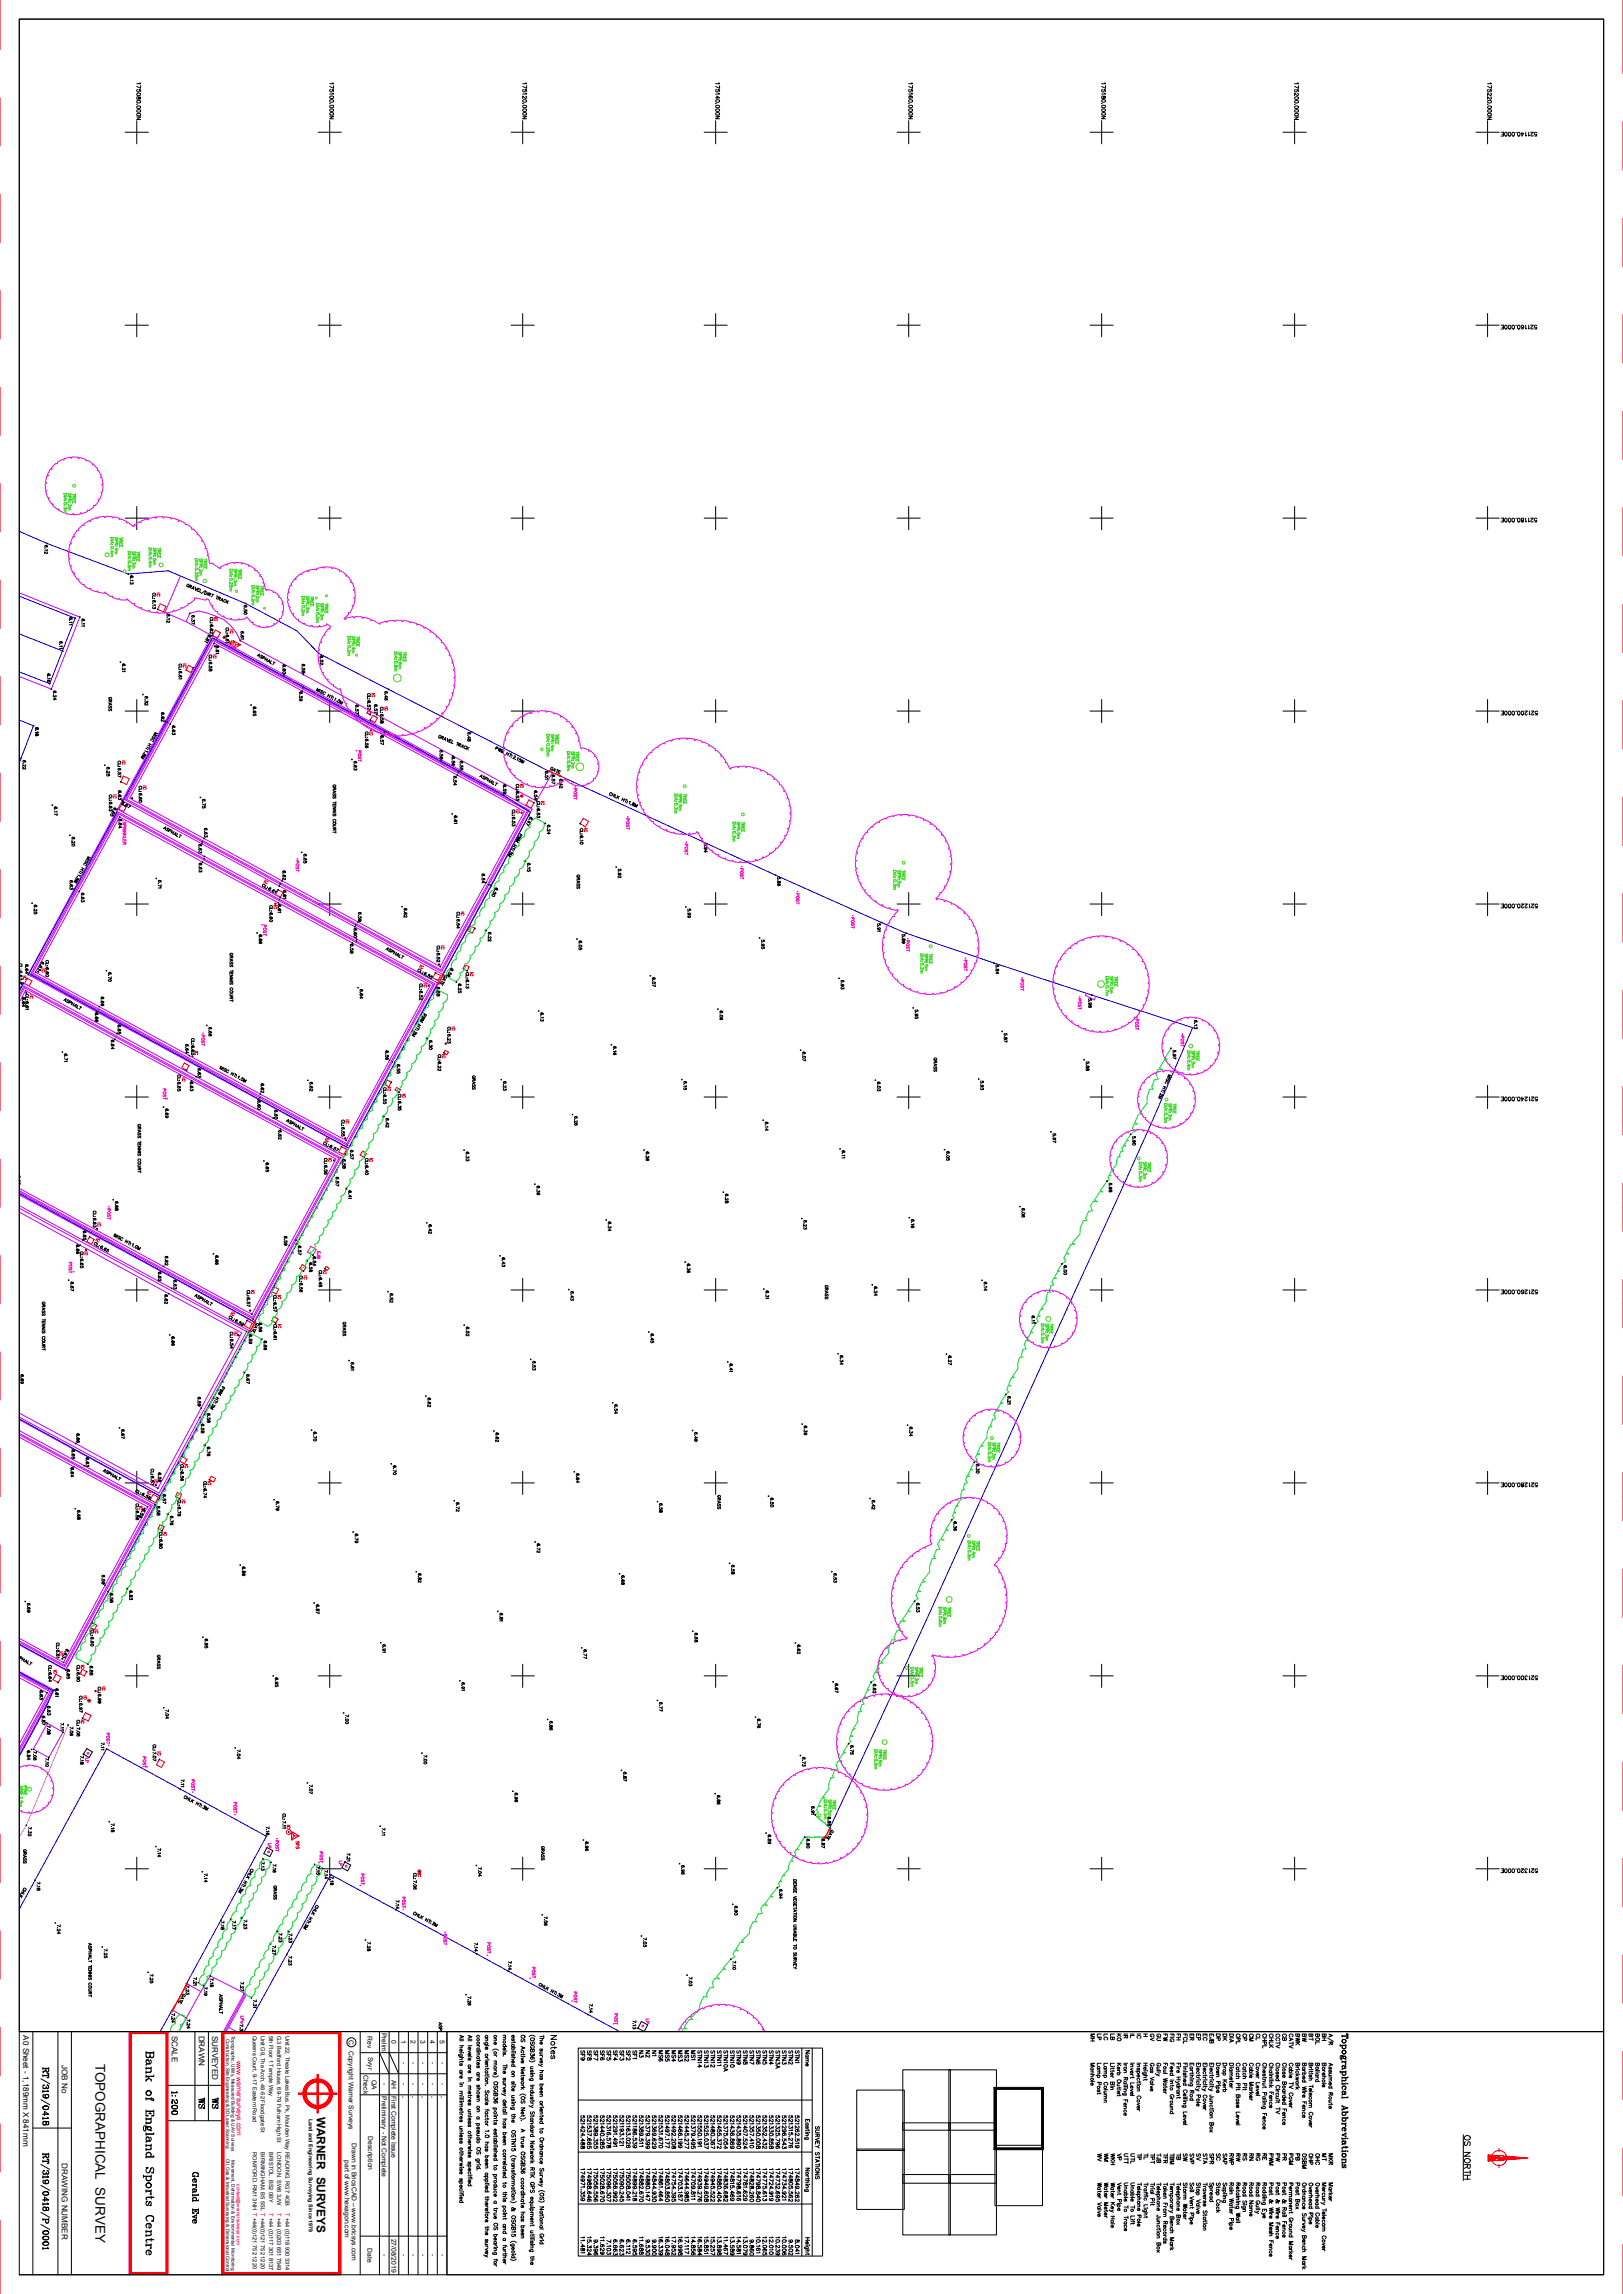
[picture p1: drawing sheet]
<svg xmlns="http://www.w3.org/2000/svg" width="841mm" height="1189mm" viewBox="0 0 841 1189" stroke-linecap="round" stroke-linejoin="round" font-family="sans-serif">
<defs><g id="words">
<text font-size="7" x="50" y="1070" transform="rotate(90 50 1070)">TOPOGRAPHICAL SURVEY</text>
<text font-size="6.1" x="164" y="1097" transform="rotate(90 164 1097)">WARNER SURVEYS</text>
<g font-size="4.2">
<text x="12" y="1055" transform="rotate(90 12 1055)">A0 Sheet - 1,189mm X 841mm</text>
<text x="89" y="1055" transform="rotate(90 89 1055)">SCALE</text>
<text x="103" y="1055" transform="rotate(90 103 1055)">DRAWN</text>
<text x="110" y="1055" transform="rotate(90 110 1055)">SURVEYED</text>
<text x="32" y="1070" transform="rotate(90 32 1070)">JOB No</text>
<text x="32" y="1121" transform="rotate(90 32 1121)">DRAWING NUMBER</text>
</g>
<g font-size="3.5">
<text x="190" y="1055" transform="rotate(90 190 1055)">Rev</text>
<text x="198" y="1053" transform="rotate(90 198 1053)">Prelim</text>
<text x="181" y="1057" transform="rotate(90 181 1057)">C</text>
<text x="203" y="1057" transform="rotate(90 203 1057)">0</text>
<text x="208" y="1057" transform="rotate(90 208 1057)">1</text>
<text x="213" y="1057" transform="rotate(90 213 1057)">2</text>
<text x="218" y="1057" transform="rotate(90 218 1057)">3</text>
<text x="223" y="1057" transform="rotate(90 223 1057)">4</text>
<text x="228" y="1057" transform="rotate(90 228 1057)">5</text>
<text x="181" y="1063" transform="rotate(90 181 1063)">Copyright Warner Surveys</text>
<text x="191" y="1066" transform="rotate(90 191 1066)">Svyr</text>
<text x="208" y="1069" transform="rotate(90 208 1069)">-</text>
<text x="213" y="1069" transform="rotate(90 213 1069)">-</text>
<text x="218" y="1069" transform="rotate(90 218 1069)">-</text>
<text x="223" y="1069" transform="rotate(90 223 1069)">-</text>
<text x="228" y="1069" transform="rotate(90 228 1069)">-</text>
<text x="188" y="1075" transform="rotate(90 188 1075)">Check</text>
<text x="193" y="1078" transform="rotate(90 193 1078)">QA</text>
<text x="198" y="1080" transform="rotate(90 198 1080)">-</text>
<text x="203" y="1078" transform="rotate(90 203 1078)">AH</text>
<text x="208" y="1080" transform="rotate(90 208 1080)">-</text>
<text x="213" y="1080" transform="rotate(90 213 1080)">-</text>
<text x="218" y="1080" transform="rotate(90 218 1080)">-</text>
<text x="223" y="1080" transform="rotate(90 223 1080)">-</text>
<text x="228" y="1080" transform="rotate(90 228 1080)">-</text>
<text x="198" y="1086" transform="rotate(90 198 1086)">Preliminary - Not Complete</text>
<text x="203" y="1086" transform="rotate(90 203 1086)">First Complete Issue</text>
<text x="208" y="1086" transform="rotate(90 208 1086)">-</text>
<text x="213" y="1086" transform="rotate(90 213 1086)">-</text>
<text x="218" y="1086" transform="rotate(90 218 1086)">-</text>
<text x="223" y="1086" transform="rotate(90 223 1086)">-</text>
<text x="228" y="1086" transform="rotate(90 228 1086)">-</text>
<text x="191" y="1107" transform="rotate(90 191 1107)">Description</text>
<text x="182" y="1111" transform="rotate(90 182 1111)">Drawn in BricsCAD – www.bricsys.com</text>
<text x="179" y="1119" transform="rotate(90 179 1119)">part of www.hexagon.com</text>
<text x="203" y="1160" transform="rotate(90 203 1160)">27/08/2019</text>
<text x="190" y="1165" transform="rotate(90 190 1165)">Date</text>
<text x="198" y="1168" transform="rotate(90 198 1168)">-</text>
<text x="208" y="1168" transform="rotate(90 208 1168)">-</text>
<text x="213" y="1168" transform="rotate(90 213 1168)">-</text>
<text x="218" y="1168" transform="rotate(90 218 1168)">-</text>
<text x="223" y="1168" transform="rotate(90 223 1168)">-</text>
<text x="228" y="1168" transform="rotate(90 228 1168)">-</text>
</g>
<text font-size="3.5" fill="#f00" x="123" y="1068" transform="rotate(90 123 1068)">www.warnersurveys.com</text>
<g font-size="3">
<text x="131" y="1055" transform="rotate(90 131 1055)">Queens Court, 9-17 Eastern Road</text>
<text x="135" y="1055" transform="rotate(90 135 1055)">Unit G9, The Arch, 48-52 Floodgate St</text>
<text x="139" y="1055" transform="rotate(90 139 1055)">5th Floor 1 Temple Way</text>
<text x="144" y="1055" transform="rotate(90 144 1055)">G.3 Bedford House, 69-79 Fulham High St</text>
<text x="148" y="1055" transform="rotate(90 148 1055)">Unit 22, Theale Lakes Bus. Pk, Moulden Way READING. RG7 4GB</text>
<text x="131" y="1115" transform="rotate(90 131 1115)">ROMFORD. RM1 3NH T +44(0)121 752 1220</text>
<text x="135" y="1115" transform="rotate(90 135 1115)">BIRMINGHAM. B5 5SL T +44(0)121 752 1220</text>
<text x="139" y="1115" transform="rotate(90 139 1115)">BRISTOL. BS2 0BY</text>
<text x="144" y="1115" transform="rotate(90 144 1115)">LONDON. SW6 3JW</text>
</g>
<g font-size="3" fill="#f00">
<text x="139" y="1147" transform="rotate(90 139 1147)">T +44 (0)117 301 8137</text>
<text x="144" y="1147" transform="rotate(90 144 1147)">T +44 (0)203 651 7549</text>
<text x="148" y="1147" transform="rotate(90 148 1147)">T +44 (0)118 930 3314</text>
</g>
<text font-size="2.8" x="160" y="1098" transform="rotate(90 160 1098)">Land and Engineering Surveying Since 1979</text>
<g font-size="2.4">
<text x="120" y="1055" transform="rotate(90 120 1055)">Topographic, Utility, Measured Building &amp; UAV Surveys</text>
<text x="117" y="1057" transform="rotate(90 117 1057)">Construction, Site Engineering &amp; 3D Laser Scanning</text>
<text x="117" y="1119" transform="rotate(90 117 1119)">Oil, Gas &amp; Industrial Surveying &amp; Dimensional Control</text>
<text x="120" y="1119" transform="rotate(90 120 1119)">Movement, Deformation &amp; Environmental Monitoring</text>
</g>
<text font-size="2.4" fill="#f00" x="123" y="1132" transform="rotate(90 123 1132)">contact@warnersurveys.com</text>
</g></defs>
<g fill="none" stroke="#000" stroke-width=".52">
<path d="M71 50h1l1 1-1-1v1h-1zM71 54h.1M71 46a.7 .7 0 0 0 0 1 .7 .7 0 0 0 1 0 .7 .7 0 0 0 0-1l1 1M72 43h1h-2M73 44v2l-2-1M171 54h.1M171 46a.7 .7 0 0 0 0 1 .7 .7 0 0 0 1 0 .7 .7 0 0 0 0-1l1 1M172 43h1h-2M172 48l1 1h-2M173 44v2l-2-1M271 54h.1M271 46a.7 .7 0 0 0 0 1 .7 .7 0 0 0 1 0 .7 .7 0 0 0 0-1l1 1"/>
<path d="M272 50h1l-1 1-1-1v1M272 43h1h-2M272 48l1 1h-2M273 44v2l-2-1M371 51h2l-1-1v1M371 54h.1M371 46a.7 .7 0 0 0 0 1 .7 .7 0 0 0 1 0 .7 .7 0 0 0 0-1l1 1M372 43h1h-2M372 48l1 1h-2M373 44v2l-2-1M471 54h.1M471 46a.7 .7 0 0 0 0 1 .7 .7 0 0 0 1 0 .7 .7 0 0 0 0-1l1 1"/>
<path d="M472 50a.6 .6 0 0 1 0 1 .6 .6 0 0 1-1 0 .6 .6 0 0 1 0-1h2v1M472 43h1h-2M472 48l1 1h-2M473 44v2l-2-1M571 50h1l1 1-1-1v1h-1zM571 54h.1M571 46a.7 .7 0 0 0 0 1 .7 .7 0 0 0 1 0 .7 .7 0 0 0 0-1l1 1M572 43h1h-2M572 48l1 1h-2M573 44v2l-2-1M671 54h.1M671 46a.7 .7 0 0 0 0 1 .7 .7 0 0 0 1 0 .7 .7 0 0 0 0-1l1 1"/>
<path d="M672 48l1 1h-1l-1-1v2M672 43h1h-2M673 44v2l-2-1M771 54h.1M771 46a.7 .7 0 0 0 0 1 .7 .7 0 0 0 1 0 .7 .7 0 0 0 0-1l1 1M772 48l1 1h-1l-1-1v2M772 50l1 1h-1l-1-1v1M772 43h1h-2M773 44v2l-2-1M65 69h12M71 61h2l-2 1h2M71 63v12"/>
<path d="M165 69h12M171 60h2l-2 2h2M171 63v12M265 69h12M271 60h2l-2 2h2M271 63v12M365 69h12M371 60h2l-2 2h2M371 63v12M465 69h12M471 60h2l-2 2h2M471 63v12"/>
<path d="M565 69h12M571 60h2l-2 2h2M571 63v12M665 69h12M671 61h2l-2 1h2M671 63v12M765 69h12M771 61h2l-2 1h2M771 63v12M778 69h1v2h-1M778 70h1M786 69h.1"/>
<path d="M789 69v2l1-2h-2M791 69v2v-1M792 69v2l1-1M793 69h2l-2 1 1 1v-1M796 69a.7 .7 0 0 0-1 0 .7 .7 0 0 0 0 1 .7 .7 0 0 0 1 0v1h-1M65 169h12M71 163v12M165 169h12M171 163v12M265 169h12M271 163v12M365 169h12"/>
<path d="M371 163v12M465 169h12M471 163v12M565 169h12M571 163v12M665 169h12M671 163v12M765 169h12M771 163v12M778 169h1v2h-1M778 170h1M786 169h.1"/>
<path d="M790 169l-1 1a.7 .7 0 0 1-1-1 .6 .6 0 0 1 1 0v1h-1M791 169v2v-1M792 169v2l1-1M793 169h2l-2 1 1 1v-1M796 169a.7 .7 0 0 0-1 0 .7 .7 0 0 0 0 1 .7 .7 0 0 0 1 0v1h-1M65 269h12M71 263v12M165 269h12M171 263v12M265 269h12M271 263v12M365 269h12"/>
<path d="M371 263v12M465 269h12M471 263v12M565 269h12M571 263v12M665 269h12M671 263v12M765 269h12M771 263v12M778 269h1v2h-1M778 270h1M786 269h.1"/>
<path d="M788 269h1l-1 1h1l-1-1zM791 269v2v-1M792 269v2l1-1M793 269h2l-2 1 1 1v-1M796 269a.7 .7 0 0 0-1 0 .7 .7 0 0 0 0 1 .7 .7 0 0 0 1 0v1h-1M23 284h.1M24 283v1l-1-1a.8 .8 0 0 1 1 0 .8 .8 0 0 1 1 0l-1 1M24 281l1 1M24 286l1 1-2-1v1M24 285h1h-2M25 281l-1 1M66 297l1 1"/>
<path d="M67 297l-1 1M68 300h.1M68 298v1a.7 .7 0 0 1 1-1 .7 .7 0 0 1 0 1M41 320h1M42 320h-1M68 302v1v-1l1 1v-1M69 301h-2M79 310h.1M79 313h.1M79 314l1 1h1M79 308a.6 .6 0 0 1 1 0M80 311v1l-1-1a.8 .8 0 0 1 1 0 .8 .8 0 0 1 1 1h-1"/>
<path d="M80 310h.1M80 313l1 1h-2M81 309h-2v1M82 316h.1M85 317l1 1M86 317l-1 1M87 320h.1M87 318v1a.7 .7 0 0 1 0-1 .7 .7 0 0 1 1 1M98 303a.6 .6 0 0 0-1 0 .6 .6 0 0 0 0 1 .6 .6 0 0 0 1 0h-1M98 318h1M98 304h1v-1l-1 2M99 318h-1"/>
<path d="M99 304v1M99 305l1-1v2M100 305h.1M100 319v1l-1-1a.7 .7 0 0 1 1 0 .7 .7 0 0 1 1 1M101 304v2l1-1M102 306h1M104 305h-1l-1 1 1 1M104 305l-1 2h1M106 306l-2 2M107 306v1v1h-1zM108 307l-1 1M108 308h1l-1-1v2"/>
<path d="M109 308v1M110 308h1M110 308v1M112 309h1M113 309l-1 1M113 310h1l-1-1v2M114 310v1M114 311l1-1v2M115 311h.1M117 311a.6 .6 0 0 0-1 0 .6 .6 0 0 0 0 1 .6 .6 0 0 0 1 0M118 311l-1 1M118 312v1"/>
<path d="M119 311l-2 1M127 315h-1M127 316l-1 1h1v-1h1v1M127 314v1h-1l1-1 1 1M127 313h.1M31 334h.1M31 332l1 1h-1a.8 .8 0 0 1 1-1 .8 .8 0 0 1 0 1M32 335h-1M32 336h-1M32 337l1 1M33 337l-1 1M36 322h.1"/>
<path d="M36 320l1 1-1-1a.8 .8 0 0 1 1 0 .8 .8 0 0 1 0 1M37 322v1h-1M37 323v1h-1M39 320v1M43 322h-1M43 321v1l-1-1a.8 .8 0 0 1 1 0 .8 .8 0 0 1 1 1M44 323h-2M44 324h-2M88 322v1l-2-1v1M88 321h-2M99 320v1M100 321v1h1v-1"/>
<path d="M101 322v2l-2-1M106 332l1 1M107 330h.1M107 331v1v-1h1v1M108 329v1v-1a.7 .7 0 0 1 1 0 .7 .7 0 0 1 0 1M109 323h.1M109 325h.1M109 321a.6 .6 0 0 1 0-1 .6 .6 0 0 1 1 0 .6 .6 0 0 1 0 1M109 324l1 1-1-1a.8 .8 0 0 1 1 0 .8 .8 0 0 1 0 1M109 326l1 1-1-1a.7 .7 0 0 1 1 0 .7 .7 0 0 1 0 1M110 329v1M110 323h.1"/>
<path d="M110 327v1l-1-1v1M110 329h.1M110 322h-1M111 333v1M111 335h1M112 335h-1M112 336h.1M112 335h1h-1a.6 .6 0 0 1 1 0 .6 .6 0 0 1 0 1M112 337l1 1h-1a.7 .7 0 0 1 1-1 .6 .6 0 0 1 0 1M113 338v1h-1M116 330h.1M117 328h.1"/>
<path d="M117 331h.1M117 326l1-1 1 1h-1M118 329v1l-1-1a.8 .8 0 0 1 1 0 .8 .8 0 0 1 0 1M118 331v1h-1l1-1v1M118 328h.1M118 333h1h-2M119 327h-2v1M124 332h1M125 332h-1M125 329h.1M125 327l1 1-1-1a.8 .8 0 0 1 1 0 .8 .8 0 0 1 0 1M125 329l1 1h-1a.7 .7 0 0 1 1-1 .7 .7 0 0 1 0 1"/>
<path d="M126 331h-1M133 340l1-1v2M134 340h.1M165 338v1M166 340l1 1h-1a.7 .7 0 0 1 1-1 .6 .6 0 0 1 0 1M25 351h.1M25 349v1v-1a.8 .8 0 0 1 1 0 .8 .8 0 0 1 0 1M25 353a.8 .8 0 0 1 1-1 .8 .8 0 0 1 0 1M26 354v1M26 351v1h-1M26 357h1M27 357h-1"/>
<path d="M28 360h.1M28 358v1v-1a.8 .8 0 0 1 1 0 .8 .8 0 0 1 0 1M62 343h1M63 343h-1M64 346h-1M64 344v1h-1a.7 .7 0 0 1 1-1 .7 .7 0 0 1 1 1M65 346v1l-2-1v1M65 348h-2M74 360h.1M93 347h.1M93 349v1M93 345a.6 .6 0 0 1 0-1 .6 .6 0 0 1 1 0 .6 .6 0 0 1 0 1"/>
<path d="M93 348v1v-1a.7 .7 0 0 1 1 0 .7 .7 0 0 1 0 1M93 350v1v-1a.7 .7 0 0 1 1 0 .7 .7 0 0 1 0 1M94 347h.1M94 351v1h-1M94 346h-1M100 346h.1M108 342h.1M108 345h.1M108 347l2 1-1-1-1 1zM109 345v1v-1h1v1M109 340h.1M109 343v1l-1-1a.8 .8 0 0 1 1 0 .8 .8 0 0 1 1 1"/>
<path d="M109 342h.1M110 341h-2v1M136 340h-1l1 1h-1M136 341h1v-1l-1 1M138 342h.1M138 341l-1 1M139 343l1-1v1M139 341l-1 2M139 343h1M141 342l-1 2h1M142 343h1M142 343l-1 2"/>
<path d="M147 346h.1M147 345h1M147 347v1v-1a.8 .8 0 0 1 1 1M147 349v1M156 359h-1a.8 .8 0 0 1 1 0 .8 .8 0 0 1 1 0h-1M156 358h1M157 346h.1M157 348a.7 .7 0 0 0 0 1 .7 .7 0 0 0 1-1h-1v1M157 358h-1M157 346v1v-1l1 1M157 356v1M157 344v1a.6 .6 0 0 1 0-1 .7 .7 0 0 1 1 1"/>
<path d="M157 349v1M164 358l1-1-1 1 2-1-1 1M166 341h.1M166 357l-1 2M166 342v1h1v-1v1M167 344l-1-1v1M167 358h-1l1 1h-1M169 359a.6 .6 0 0 0-1 0 .7 .7 0 0 0-1 1 .6 .6 0 0 0 1 0M170 360v1M199 360h.1M200 358v1h-1l1-1 1 1M201 357h1"/>
<path d="M202 357h-1M17 376h1h-1M18 376h-1h1M18 379h.1M19 377v1h-1a.7 .7 0 0 1 1-1 .7 .7 0 0 1 1 1M20 379v1h-2M28 362h1h-1v1M29 360v1l-1-1v1M56 363h2v1l-1-1M56 364l2 1-2 1M57 366v1v-1l1 1M57 367v1v-1l1 1"/>
<path d="M57 365h.1M57 362a.6 .6 0 0 1 1 0 .6 .6 0 0 1-1 0M57 363l-1 1M65 369h12M71 363v12M75 362v1M75 363l1 1h1v-1M76 361v1h-1a.7 .7 0 0 1 1-1 .6 .6 0 0 1 0 1M76 365h-1v1M80 380h2h-2l1 1h-1M84 371h.1M84 369v1a.8 .8 0 0 1 1-1 .8 .8 0 0 1 0 1"/>
<path d="M84 372h1M85 373v1l-1-1v1M85 374h1M86 374h-1M87 374h.1M88 375h.1M89 378h.1M90 380v1v-1l1 1v-1M90 376v1l-1-1a.7 .7 0 0 1 1 0 .7 .7 0 0 1 1 1M90 378v1h-1a.8 .8 0 0 1 1-1 .8 .8 0 0 1 1 1M130 365v1M131 368h.1"/>
<path d="M131 370v1h1v-1h1v1M132 366v1h-1a.8 .8 0 0 1 1-1 .8 .8 0 0 1 1 1h-1M132 369h-1a.7 .7 0 0 1 1-1 .7 .7 0 0 1 1 1h-1M155 360h.1M155 362a.7 .7 0 0 0 1 1 .7 .7 0 0 0 1-1h-1v1M155 361v1h1v-1h1v1M165 369h12M170 360l1 1M171 363v12M171 360v2M172 361h1M172 361l-1 1"/>
<path d="M172 362h.1M173 362h.1M174 362l-1 1M174 363h.1M176 364l1-1-1 2 2-1-1 1M184 367h.1M185 368l-1 1 1-1h1M185 365v1h-1a.7 .7 0 0 1 1-1 .7 .7 0 0 1 1 1M186 371h.1M186 369v1l-2-1M191 362h.1M191 365h.1"/>
<path d="M191 365v1v-1l1 1M191 361a.6 .6 0 0 1 0-1 .6 .6 0 0 1 1 0 .6 .6 0 0 1 0 1M191 363v1v-1a.8 .8 0 0 1 1 1M192 370v1M192 373h.1M192 361h-2v1M192 367v1l-2-1M192 378h.1M194 367h.1M194 367v1h1v-1v1M194 365l1 1-1-1a.7 .7 0 0 1 1 0 .7 .7 0 0 1 0 1M195 370v1"/>
<path d="M195 369v1l-1-1M197 369h.1M197 372h.1M197 374l2 1-1-1-1 1zM197 372v1h1v-1l1 1M197 368v-1l1-1 1 1-1 1M198 370v1l-1-1a.7 .7 0 0 1 1 0 .7 .7 0 0 1 1 1h-1M198 369h.1M199 368h-2v1M199 379h.1M199 361h2h-1v1M200 362v1l-1-1a.8 .8 0 0 1 1 0 .8 .8 0 0 1 1 1"/>
<path d="M243 380h-1a.8 .8 0 0 1 1 0 .8 .8 0 0 1 1 0M244 379h1M245 379h-1M265 369h12M271 363v12M365 369h12M371 363v12M465 369h12M471 363v12M565 369h12M571 363v12M665 369h12"/>
<path d="M671 363v12M765 369h12M771 363v12M778 369h1v2h-1M778 370h1M786 369h.1M790 369h1l-1 1 1 1v-1M793 369v2v-1M794 369h1l-1 1v1l1-1M797 369a.7 .7 0 0 0-1 0 .7 .7 0 0 0 0 1 .7 .7 0 0 0 1 0v1h-1M11 393h.1M12 396h.1"/>
<path d="M12 394l1 1h-1a.7 .7 0 0 1 1-1 .6 .6 0 0 1 0 1M13 396v1l-1-1v1M13 398v1l-1-1v1M19 380v1h-1a.8 .8 0 0 1 1-1 .8 .8 0 0 1 1 1M54 396v1M55 399h.1M56 398h-1a.7 .7 0 0 1 1 0 .7 .7 0 0 1 1 0M56 400l1 1-2-1v1M61 400h.1M61 397h.1M61 396a.6 .6 0 0 1 0-1 .6 .6 0 0 1 1 0 .6 .6 0 0 1 0 1M62 398v1h-1v-1h1v1"/>
<path d="M62 397h.1M63 396h-2v1M74 392h1h-2l1 1h-1M74 391h1v1v-1h-1zM75 390h.1M75 389l1 1v-1M76 388h.1M76 387l1 1M77 388h.1M77 386l1 1M77 385l1 1M78 387l-1 1"/>
<path d="M78 386l-1 1M78 384a.7 .7 0 0 1 1-1 .6 .6 0 0 1 0 1M79 382v1l1-1v1M79 381l2 1M182 393l1 1M183 393l-1 1M184 396h-1M184 398v1h1v-1M184 395h-1a.6 .6 0 0 1 1 0 .6 .6 0 0 1 1 0M184 397v1l-1-1a.7 .7 0 0 1 1 0 .7 .7 0 0 1 1 1M189 382h.1M189 385h.1"/>
<path d="M190 385l-1 1h1v-1h1v1M190 380a.6 .6 0 0 1 0-1 .6 .6 0 0 1 0 1M190 383v1l-1-1a.8 .8 0 0 1 1 0 .8 .8 0 0 1 1 1M190 387l-1 1 1-1h1v1M190 382h.1M191 381h-2v1M197 383h.1M197 383v1h1h1M198 381v1h-1a.8 .8 0 0 1 1-1 .8 .8 0 0 1 1 1M198 381h1M199 381h-1M199 385v1l-2-1"/>
<path d="M228 390h.1M228 391v1h1v-1v1M228 389l1 1h-1l1-1v1M228 392l1 1h-1a.8 .8 0 0 1 1-1 .8 .8 0 0 1 0 1M229 382a.7 .7 0 0 0-1-1 .7 .7 0 0 0-1 1 .6 .6 0 0 0 1 0M229 394h.1M229 382h1h-1l-1 1M229 382v1M230 383l1-1v2M230 383h1M232 383v1l1-1M233 384h.1"/>
<path d="M234 384l-1-1v2M234 394h.1M234 384v1h1M234 394v1h1v-1l1 1M234 392h1M235 392v1h-1v-1h1v1M235 396v1l-1-1a.8 .8 0 0 1 1 0 .8 .8 0 0 1 1 1h-1M235 392h-1M237 385h1M237 400h1M237 385v1M238 400h-1"/>
<path d="M238 386h1l-1-1-1 2M238 386v1M239 396h-1M239 397v1v-1h1v1M239 398v1v-1h1v1M239 387l1-1v2M239 395h-1a.8 .8 0 0 1 1 0 .8 .8 0 0 1 1 0M239 387h1M242 387a.6 .6 0 0 0-1 0 .6 .6 0 0 0 0 1M242 387v1M242 382h2h-1v1M242 388l1 1"/>
<path d="M242 381h.1M242 383l2 1v-1l-2 1zM243 387l-1 1M257 388h1v-1h-1v1M259 388l-1 1 1-1v1l1-1M260 390v-2v2l1-1v1M263 390v1M263 390l-1 1M264 390l-1 2M264 391h1M265 391l-1 1M265 392h.1"/>
<path d="M266 392h1l-1 1h1M267 393v1M268 393h1l-1 1M270 395l1-1-1 1 2-1-1 2M270 393h-1v1h1v1l-1-1M283 400v1v-1a.7 .7 0 0 1 1 1M284 399l1 1M285 399l-1 1M286 399l2-1v2M287 398a.6 .6 0 0 0-1 0 .7 .7 0 0 0-1 1 .6 .6 0 0 0 1 0M287 399h1M289 399h.1"/>
<path d="M289 399l-1 1M289 400h1M291 400l-1-1-1 2h1M27 417h.1M28 420h.1M29 418v1l-1-1a.8 .8 0 0 1 1 0 .8 .8 0 0 1 1 1h-1M56 401l-1 1h1v-1h1v1M57 415h.1M57 417h.1M57 419v1h1v-1M57 413v-1h1v1M57 416v1v-1a.7 .7 0 0 1 1 0 .7 .7 0 0 1 0 1"/>
<path d="M57 418v1v-1a.7 .7 0 0 1 1 0 .7 .7 0 0 1 0 1M58 415h.1M58 413h-1v1M59 420h.1M60 419v1l-1-1h1v1M61 419v1M61 411h.1M61 400v1h1v-1l1 1M62 413v1h1M62 410v1l-1-1a.8 .8 0 0 1 1 0 .8 .8 0 0 1 1 1M62 412v1l-1-1a.8 .8 0 0 1 1 0 .8 .8 0 0 1 1 1M62 405h1"/>
<path d="M63 402v1l-2-1M63 405h-1M63 417h.1M63 415h.1M64 415h.1M64 417h.1M64 416h-1l1 1v-1h-1M66 417a.7 .7 0 0 0-1 0 .7 .7 0 0 0 1 1v-1h-1M67 417l1 1-2 1M68 413l1 1M69 413l-1 1M72 410h.1"/>
<path d="M72 413h.1M72 409a.6 .6 0 0 1 0-1 .6 .6 0 0 1 1 0 .6 .6 0 0 1 0 1M73 411v1l-1-1a.7 .7 0 0 1 1 0 .7 .7 0 0 1 0 1M73 413v1h-1a.8 .8 0 0 1 1-1 .8 .8 0 0 1 0 1M73 410h.1M73 409h-1v1M104 413h.1M105 416h.1M105 418v1h1v-1v1M105 414l1 1h-1v-1h1v1M106 416v1h-1M173 408h1v1h-1v-1"/>
<path d="M173 410h1l-1 1M173 418v-1h1v1M173 418h1l-1 1h1M173 420h1l-1 1h1M173 416h1M173 411v1l1-1v1M173 413v1l1-1v1M173 410v1M173 407v1v-1h1v1M173 409h.1M173 417h.1M174 416v1"/>
<path d="M235 407h2l-1-1v1M235 404h.1M235 404v1h1h1M236 402v1h-1a.7 .7 0 0 1 1-1 .7 .7 0 0 1 0 1M237 402h.1M249 403l1-1v1M249 402l1 1M251 403v-1v2l-1-1M252 403v1l1-1h-1l-1 1M253 404l1 1M253 403l-1 2M254 406l1-1v1"/>
<path d="M254 404l-1 1M254 405l1 1M256 405l-1 1 1 1M257 406h1M257 406v1M261 412h.1M261 408h.1M261 410a.7 .7 0 0 0 0 1 .7 .7 0 0 0 1 0h-1h1M261 409v1h1v-1v1M261 407v1v-1a.7 .7 0 0 1 1 0 .7 .7 0 0 1 0 1M268 409h.1M268 412h.1"/>
<path d="M268 412v1v-1l1 1M268 414v1v-1l1 1v-1M268 408l-1-1 1-1 1 1v1M268 410v1a.7 .7 0 0 1 0-1 .7 .7 0 0 1 1 1M269 408h-2v1M270 412l1 1M271 412l-1 1M277 416h.1M277 414h1l-1-1v1M277 411h.1M277 412v1h1v-1v1M277 410l1 1h-1l1-1v1"/>
<path d="M278 415h.1M278 418h.1M279 416h-1l1-1 1 1h-1M279 419v1l-1-1a.8 .8 0 0 1 1 0 .8 .8 0 0 1 1 1M279 418h.1M280 417h-2v1M283 401h.1M283 402v1v-1h1v1M284 403v1h-2M286 400v1M286 403h.1M286 404v1h1v-1v1"/>
<path d="M286 402h1l-1 1v-1h1v1M287 405v1h-1M290 407h1l-1-1v1M290 405h.1M290 402h.1M290 404l1 1h-1a.7 .7 0 0 1 1-1 .6 .6 0 0 1 0 1M291 408l-1-1v1M317 411a.7 .7 0 0 0-1 0 .7 .7 0 0 0 0 1 .7 .7 0 0 0 1 0M317 412h1M318 411l-1 2M319 412l-1 1M319 412l-1 1 1 1"/>
<path d="M320 412v2M320 413v1M321 413h-1M322 414l1 1M323 414l-1 1M324 414l-1 1M324 414l1 1M325 414l-1 2M325 416h.1M325 415h.1M326 415h1l-1 2M327 417h.1"/>
<path d="M328 416v2v-1l1-1zM329 418v-1v1l1-1v1M29 420l1 1h-2M30 422v1l-2-1M36 433h.1M37 435h.1M38 434v1l-1-1a.8 .8 0 0 1 1 0 .8 .8 0 0 1 1 1h-1M38 436l1 1-2-1v1M58 422l-1 1h1v-1l1 1M59 421h-1h1v1M62 429h1l-1-1v1M62 426h.1"/>
<path d="M62 423v1M62 425h1M62 427v1v-1a.8 .8 0 0 1 1 0v1M85 430l1-2v2M85 429l1 1M88 430l-1-1v2l-1-1M88 430h1h-1l-1 1M89 431l1 1M89 430v2M90 433l1-1v1M90 431l-1 1M90 432l1 1"/>
<path d="M92 432l-1 1 1 1M93 433h1M94 433l-1 1M103 439h.1M103 438h1h-1a.7 .7 0 0 1 1-1 .7 .7 0 0 1 0 1M103 440l1 1-1-1a.7 .7 0 0 1 1 0 .7 .7 0 0 1 0 1M104 437h1M105 436h.1M105 437h-1M106 434v1M106 431h.1M106 433v1l1-1v1v-1"/>
<path d="M106 429l1 1h-1v-1l1 1M106 431l1 1h-1a.8 .8 0 0 1 1-1 .8 .8 0 0 1 0 1M173 429h1v1l-1-1M173 421h1M173 431h1M173 422v1l1-1v1M173 426v-1h1v1M173 430h.1M174 428h-1l1 1M174 431v1M234 422h1M235 422h-1"/>
<path d="M236 424h-1M236 423v1l-1-1a.8 .8 0 0 1 1 0 .8 .8 0 0 1 1 1M236 425v1h-1l1-1 1 1M237 426v1h-2M265 439l2 1M266 423h.1M266 425h-1M266 426v1v-1h1v1M266 427v1h1v-1M266 421a.6 .6 0 0 1 0-1 .6 .6 0 0 1 1 0 .6 .6 0 0 1 0 1M266 438l1 1M266 424h-1a.7 .7 0 0 1 1-1 .7 .7 0 0 1 1 1"/>
<path d="M266 438h2M267 440l-1 1M267 421h-2v1M267 438l-1 1M268 435l1 1-2-1 1 2-1-1M269 432l2 1h-1h-1l1-1M270 434h-2l1 1-1-1 1 1M270 421h.1M273 427l1 1v-1M273 426l2 1-1-2v1M274 422v1M274 425h.1"/>
<path d="M275 424h-1h1h1l-1 1M278 421h.1M279 421l-1 1h1v-1h1v1M279 423v1v-1l1 1v-1M282 427h1M283 427h-1M284 432h1l-1-1v1M284 429h.1M284 428v1v-1a.7 .7 0 0 1 1 0v1M285 430v1l-1-1v1M300 427h1M301 432h.1"/>
<path d="M301 435h.1M301 427h-1M301 430a.6 .6 0 0 1 1 0M301 433v1v-1a.7 .7 0 0 1 1 0 .7 .7 0 0 1 0 1M302 432h.1M302 435v1h-1M302 431h-1v1M364 436h.1M365 439h.1M365 439v1h1v-1v1M365 437v1h1v-1v1M36 458h.1"/>
<path d="M36 460l1 1v-1l1 1v-1M37 456v1h-1a.8 .8 0 0 1 1-1 .8 .8 0 0 1 1 1M37 459h-1a.8 .8 0 0 1 1-1 .8 .8 0 0 1 1 1M39 456l1 1-1-1 1 2-2-1M39 455h1v1h1v-1l-2 1zM40 454h.1M40 453l2 1M41 452h.1M41 451l2 1M42 453h.1M42 451h1M42 450h2"/>
<path d="M43 452l-1 1M43 450v1M44 448a.6 .6 0 0 1 0-1 .7 .7 0 0 1 1 1 .7 .7 0 0 1-1 1M45 446l-1 1 1-1v1M45 445l1 1M46 444l1 1-2-1 1 2-1-1M81 455h.1M82 458h.1M83 456v1l-1-1a.8 .8 0 0 1 1 0 .8 .8 0 0 1 0 1M83 460h1h-2M84 458v1h-2M103 449h.1"/>
<path d="M103 441v1h1v-1M103 451l1 1v-1l1 1v-1M104 447v1h-1a.7 .7 0 0 1 1-1 .7 .7 0 0 1 1 1h-1M104 450h-1a.8 .8 0 0 1 1-1 .8 .8 0 0 1 1 1h-1M105 447h.1M106 445h.1M106 444h.1M137 459a.7 .7 0 0 0-1-1 .6 .6 0 0 0 0 1 .6 .6 0 0 0 1 0M138 459l-1 1h1M139 460h.1M145 459h.1M145 458h.1"/>
<path d="M146 456v1M147 453h.1M147 451v1a.8 .8 0 0 1 0-1 .8 .8 0 0 1 1 1M147 454a.8 .8 0 0 1 0-1 .8 .8 0 0 1 1 1M148 455v1l-2-1v1M156 442h1M157 442h-1M158 444h-1M158 446v1v-1h1v1M158 443v1l-1-1a.8 .8 0 0 1 1 0 .8 .8 0 0 1 1 1M158 445v1l-1-1a.7 .7 0 0 1 1 0 .7 .7 0 0 1 1 1M250 457h1h-1v1"/>
<path d="M250 454v1M250 455v1h1v-1v1M250 453v1v-1a.7 .7 0 0 1 1 0 .7 .7 0 0 1 0 1M252 457v1M253 458v1M254 459h1M255 459h-1M264 442l1 1h-2l1 1-1-1M265 441l-1 1h1v1l1-1M265 440h.1M266 441h.1M272 446v1"/>
<path d="M273 449h.1M274 451v1v-1h1v1M274 447v1h-1l1-1 1 1M274 450h1h-2M299 455h1v1v-1M299 456l1 1-1 1M299 458v1l1-1v1M299 459v1l1-1v1M299 457h.1M300 454l-1 1a.6 .6 0 0 1 0-1 .6 .6 0 0 1 1 0 .6 .6 0 0 1 0 1M300 455l-1 1M319 449v1"/>
<path d="M320 452h.1M321 453h-1a.7 .7 0 0 0 1 1 .7 .7 0 0 0 1-1h-1M321 450v1v-1l1 1M321 454v1l-1-1v1M365 441h1h-1v1M402 453v1M403 457l1 1v-1l-1 1zM403 456h.1M403 455h1M403 458l1 1-1-1a.7 .7 0 0 1 1 0 .7 .7 0 0 1 0 1M16 468h1M17 468h-1"/>
<path d="M18 471h.1M18 473v1l1-1h-1h1v1M18 469v1v-1a.8 .8 0 0 1 1 0 .8 .8 0 0 1 0 1M19 471v1l-1-1v1M38 461h1M39 461h-1M41 462h.1M42 464h.1M42 466l1 1h1M43 463v1l-1-1a.7 .7 0 0 1 1 0 .7 .7 0 0 1 1 1h-1M43 465v1h-1a.7 .7 0 0 1 1-1 .6 .6 0 0 1 0 1M65 469h12"/>
<path d="M71 463v12M138 461h.1M140 472h.1M140 475h.1M140 470v-1l1 1M140 473v1v-1a.8 .8 0 0 1 1 0 .8 .8 0 0 1 0 1M140 475v1v-1a.7 .7 0 0 1 1 0 .7 .7 0 0 1 0 1M140 462h.1M140 460a.7 .7 0 0 0-1 0 .7 .7 0 0 0 1 1h-1M141 472h.1M141 471h-1v1M142 461h-1l1 1h-1"/>
<path d="M143 468v1M143 462l-1 1M144 461h.1M144 468h.1M144 470h.1M145 469v1l-1-1a.7 .7 0 0 1 1 0 .7 .7 0 0 1 0 1M145 471v1l-1-1a.8 .8 0 0 1 1 0 .8 .8 0 0 1 0 1M145 466h.1M145 465h.1M145 472l1 1h-2M147 463h.1M147 462h1h-1h1"/>
<path d="M147 464v1v-1a.8 .8 0 0 1 1 0 .8 .8 0 0 1 0 1M148 465v1h-1M165 469h12M171 463v12M184 479l1 1M185 479l-1 1M185 478h1M186 478h-1M186 474h.1M186 477a.7 .7 0 0 0 1 0h-1h1M186 475v1h1v-1v1M186 473l1 1h-1v-1h1v1"/>
<path d="M208 470h1M209 470h-1M210 472h-1M210 471v1h-1l1-1h1v1M210 473v1l-1-1a.8 .8 0 0 1 1 0 .8 .8 0 0 1 1 1M211 475h-1l-1-1v1M237 475h.1M237 478h.1M237 479v1l1-1v1M237 474v-1h1v1M237 477a.7 .7 0 0 1 1-1 .7 .7 0 0 1 0 1M238 475h.1"/>
<path d="M238 474h-1v1M256 462v1l1-1v1M256 461h.1M257 460v1v-1a.7 .7 0 0 1 1 0 .7 .7 0 0 1 0 1M265 469h12M271 463v12M355 470h1M356 470h-1M357 473h-1M357 473h-1a.7 .7 0 0 0 1 1 .7 .7 0 0 0 1-1h-1v1M357 475h-1a.7 .7 0 0 0 1 1 .7 .7 0 0 0 1-1h-1v1M357 471v1v-1h1v1"/>
<path d="M365 469h12M371 463v12M455 479v1l1-1v1M457 478h.1M465 469h12M471 463v12M565 469h12M571 463v12M665 469h12M671 463v12M765 469h12M771 463v12"/>
<path d="M778 469h1v2h-1M778 470h1M786 469h.1M788 469h2l-2 1 1 1v-1M790 469h1l-1 1 1 1v-1M793 469v2v-1M794 469h1l-1 1v1l1-1M797 469a.7 .7 0 0 0-1 0 .7 .7 0 0 0 0 1 .7 .7 0 0 0 1 0v1h-1M10 500h1v1M14 500v1l-1-1a.8 .8 0 0 1 1 0 .8 .8 0 0 1 1 1h-1M21 500h.1M22 499h-1h1h1l-1 1"/>
<path d="M24 499v-1h1v1M25 499h-1v1M119 496h2l-1 1v-1M119 497l2 1h-2M119 499v1l1-1v1M119 500v1l1-1v1M120 497v1M120 495a.7 .7 0 0 1-1-1 .6 .6 0 0 1 1 0 .6 .6 0 0 1 0 1M120 496l-1 1M133 483v1M134 486h.1M135 485h-1a.8 .8 0 0 1 1-1 .8 .8 0 0 1 1 1"/>
<path d="M135 487v1l-1-1a.7 .7 0 0 1 1 0 .7 .7 0 0 1 1 0v1M135 488v1l-1-1a.7 .7 0 0 1 1 0 .7 .7 0 0 1 1 1M182 491h.1M182 493a.7 .7 0 0 0 0 1 .7 .7 0 0 0 1-1h-1v1M182 492v1v-1h1M182 489v1a.8 .8 0 0 1 0-1 .8 .8 0 0 1 1 1M182 489h1M183 489h-1M184 483h-1M184 480h.1M184 481v1l-1-1a.8 .8 0 0 1 1 0 .8 .8 0 0 1 1 1M184 483v1h-1a.8 .8 0 0 1 1-1 .8 .8 0 0 1 1 1"/>
<path d="M185 488h.1M185 487h.1M200 492l1-1v2M200 492h1M203 492h-1v1h-1M203 493h1l-1-1v2M204 494h1M205 493l-1 1M205 495l1-1v2M205 494v1M206 495h.1M207 495v1"/>
<path d="M208 495l1 1M209 495l-1 2M227 493h.1M227 496h-1M227 496v1v-1h1v1M227 491h-1l1-1 1 1M227 494v1l-1-1a.7 .7 0 0 1 1 0 .7 .7 0 0 1 1 1M227 500h1M228 498l-1 1-1-1v1M228 500h-1M228 492h-2v1M237 481h1l-1-1v1"/>
<path d="M246 481h.1M252 482h.1M253 485h.1M253 483l1 1-1-1a.8 .8 0 0 1 1 0 .8 .8 0 0 1 0 1M254 485v1l-1-1v1M254 487v1l-1-1v1M299 486v1M300 489h.1M300 491v1h1v-1v1M300 488l1 1-1-1a.7 .7 0 0 1 1 0v1M393 486h1M394 486h-1"/>
<path d="M395 489h.1M395 489a.6 .6 0 0 0 0 1 .7 .7 0 0 0 1-1l-1 1h1M395 487v1h1l-1-1h1v1M395 491v1l1-1h-1h1v1M455 480h.1M455 481a.7 .7 0 0 0 0 1 .7 .7 0 0 0 1-1h-1l1 1M456 482v1h-1M468 486h.1M468 487h1h-1zM468 488a.7 .7 0 0 0 0 1 .7 .7 0 0 0 1-1h-1v1M468 484v1v-1h1v1M469 483l1 1"/>
<path d="M470 483l-1 1M515 499h.1M10 500v1M10 502h.1M10 504a.7 .7 0 0 1 1-1 .7 .7 0 0 1 0 1M10 505h.1M10 506a.8 .8 0 0 1 1-1 .8 .8 0 0 1 0 1M10 511v1M10 501h1M10 507h.1M10 503l1 1h-1M10 505l1 1h-1"/>
<path d="M11 509v1h-1l1-1v1M11 502h.1M11 507v1h-1M12 519h.1M12 509v1M12 517v1v-1l1 1M12 519v1v-1a.8 .8 0 0 1 1 1M13 513v1M13 504h2h-1v1M13 501v1M13 518h.1M14 514v1"/>
<path d="M14 516h.1M14 502v1l-1-1a.7 .7 0 0 1 1 0 .7 .7 0 0 1 1 1h-1M14 519v1l-1-1a.7 .7 0 0 1 1 0 .7 .7 0 0 1 1 1M14 507h.1M14 518h.1M14 505h1M15 505h-1M15 517h-2v1M18 504h1M19 504h-1M20 503v1M20 502v1v-1l1 1v-1"/>
<path d="M21 501h-1h1v1M24 501h.1M24 503h.1M24 502a.7 .7 0 0 1 1-1 .7 .7 0 0 1 0 1M24 504v1v-1a.7 .7 0 0 1 1 0v1M25 501h.1M33 518l1-1v2M33 518l1 1M36 519l-1-1v1M36 519l1 1v-1h-1v1M38 519l-1 2M39 520l-1 1"/>
<path d="M52 518h.1M53 517v1l-1-1a.8 .8 0 0 1 1 0 .8 .8 0 0 1 1 1M53 519v1l-1-1a.7 .7 0 0 1 1 0 .7 .7 0 0 1 1 1M55 503h.1M56 506h.1M57 504v1l-1-1a.8 .8 0 0 1 1 0 .8 .8 0 0 1 1 1h-1M58 506v1h-2M119 505v-1h2v1M119 505h2l-2 1h2M119 507h2l-2 1h2M119 517h2l-1 1v-1M119 503h2"/>
<path d="M119 509h2M119 519h2M119 509v1l1-1v1M120 513a.7 .7 0 0 1-1-1 .6 .6 0 0 1 1 0 .6 .6 0 0 1 0 1M120 504v1M120 517l-1 1M121 515h-2l2 1M121 503v1M121 518v1M185 512h1M186 512h-1M187 517h1l-1-1v1"/>
<path d="M187 514h.1M187 513v1v-1l1 1M187 515v1v-1a.8 .8 0 0 1 1 1M218 513h.1M218 515h-1M218 516v1v-1h1v1M218 503a.7 .7 0 0 0-1-1 .6 .6 0 0 0 0 1 .6 .6 0 0 0 0 1M218 511a.6 .6 0 0 1 0-1 .6 .6 0 0 1 1 0 .6 .6 0 0 1 0 1M218 514v1l-1-1a.8 .8 0 0 1 1 0 .8 .8 0 0 1 1 0v1M218 503v1M219 517v1l-2-1v1M219 505h.1"/>
<path d="M219 511h-2v1M219 504h.1M221 506h.1M221 504a.6 .6 0 0 0-1 0 .6 .6 0 0 0 0 1M222 511h.1M223 505h-1l1 1-1 1v-1M224 506h-1l1 1h-1M225 504h1M226 504h-1M226 513h.1M226 515l2 1v-1l-2 1zM227 509v1"/>
<path d="M227 514v1v-1h1v1M227 512h-1a.8 .8 0 0 1 1 0 .8 .8 0 0 1 1 0M228 510v-1l2 1-1 1M228 501h.1M229 509h1M229 510h.1M229 505h.1M230 507l1 1h-2M230 507v1M230 509v1M231 506h-1h1h1l-1 1M232 505v1l1-1v1"/>
<path d="M233 504l-1 1h1v-1l1 1M233 503h.1M234 502v1v-1a.7 .7 0 0 1 1 0 .7 .7 0 0 1 0 1h-1M236 509h1M237 509h-1M238 511v1M238 514h1M238 510v1v-1a.7 .7 0 0 1 1 1M239 512v1l-2-1v1M242 507h.1M242 509h.1M242 511v1h1v-1"/>
<path d="M242 505h-1l1-1h1v1M242 508v1v-1a.8 .8 0 0 1 1 1M242 503h.1M243 510h-2M243 506h-2M337 506h.1M338 508h.1M339 507v1l-1-1a.7 .7 0 0 1 1 0v1M340 510v1h-2M435 507h.1M436 510h.1M436 510a.7 .7 0 0 0 0 1 .7 .7 0 0 0 1-1h-1l1 1"/>
<path d="M436 508v1h1v-1v1M436 512v1l1-1v1v-1M516 504h2h-1v1M516 502l1 1v-1l-1 1zM516 502h.1M516 500v1h1v-1h1v1M564 519h.1M564 520l1 1 1-1h-1v1M564 518h1h1M566 515v1M12 521h1h-1v1M13 521h.1"/>
<path d="M14 521v1h-1a.8 .8 0 0 1 1-1 .8 .8 0 0 1 1 1M14 523h1h-2M37 520l1 1M38 522l2-2-1 2M39 521v1M40 521v1v1M41 522h1M42 522l-1 1M49 526v1M50 525v1l-1-1a.7 .7 0 0 1 1 0 .7 .7 0 0 1 1 1M50 527v1l-1-1a.8 .8 0 0 1 1 0 .8 .8 0 0 1 1 1M50 529h-1a.8 .8 0 0 1 1-1 .8 .8 0 0 1 1 1"/>
<path d="M50 524v1M51 522h1M52 522h-1M53 520v1h-1a.7 .7 0 0 1 1-1 .7 .7 0 0 1 1 1M58 539v1a.6 .6 0 0 1 0-1 .7 .7 0 0 1 1 1M59 538l1 1M60 538l-1 1M60 535l1 1M61 535l-1 1M61 533h.1M61 535v1h1v-1h1v1M62 531v1l-1-1a.8 .8 0 0 1 1 0 .8 .8 0 0 1 0 1"/>
<path d="M62 533v1h-1v-1h1v1M100 539a.7 .7 0 0 1-1-1 .6 .6 0 0 1 1 0 .6 .6 0 0 1 0 1M101 540h-2v1M107 531v1M108 534h.1M109 532v1h-1a.7 .7 0 0 1 1-1 .6 .6 0 0 1 0 1M109 535h-1a.6 .6 0 0 1 1 0M109 536v1l-1-1a.7 .7 0 0 1 1 0 .7 .7 0 0 1 1 1h-1M214 536h1h-1l1 1h-1M215 534v1l1 1v-1M215 533h.1M216 533h1"/>
<path d="M216 534h.1M216 532h2M217 531l1 1M217 533v1M217 531v1M218 528l1 1h-1l1 1-1-1M220 525l1 1-1 1v-1M220 527h-1l1 1h-2l2 1M221 538h1M222 538h-1M223 539v1h-1a.7 .7 0 0 1 1-1 .7 .7 0 0 1 1 1M232 538h.1"/>
<path d="M232 535h.1M232 540v1l1-1v1v-1M232 533v-1l1 1M232 536l1 1-1-1a.8 .8 0 0 1 1 0 .8 .8 0 0 1 0 1M233 535h.1M233 538v1l-1-1v1M233 534h-1v1M279 524h.1M280 526v1M280 528l1 1h1v-1M281 525v1h-1l1-1v1M281 527h1h-2"/>
<path d="M372 523h.1M373 525v1M374 524v1l-1-1a.8 .8 0 0 1 1 0 .8 .8 0 0 1 0 1M374 528h-1h1M473 522v1M474 525h.1M474 526a.7 .7 0 0 0 1 0 .7 .7 0 0 0 1 0h-1M474 523v1h1v-1h1v1M474 527v1h1v-1h1v1M519 534v1M520 537h.1M520 538l2 1v-1l-2 1z"/>
<path d="M521 536h1M522 539v1l-2-1M564 521l2 1-1-1-1 1zM618 532v1M619 530h.1M619 532v1h1v-1M619 529l1 1-1-1a.8 .8 0 0 1 1 0 .8 .8 0 0 1 0 1M620 531h-1M32 545h1M33 545h-1M33 548h.1M34 546v1l-1-1a.7 .7 0 0 1 1 0 .7 .7 0 0 1 1 1"/>
<path d="M35 550h-2M35 548v1h-2M58 543h1h-1v1M58 541h.1M58 541v1a.6 .6 0 0 1 0-1 .7 .7 0 0 1 1 1M92 560h.1M92 558a.6 .6 0 0 1 0-1 .6 .6 0 0 1 1 0 .6 .6 0 0 1 0 1M93 560h.1M94 559h-2M96 546h2l-1-1v1M96 543h.1M96 555h1"/>
<path d="M97 541v1l-1-1a.8 .8 0 0 1 1 0 .8 .8 0 0 1 1 1h-1M97 543v1h-1a.7 .7 0 0 1 1-1 .7 .7 0 0 1 1 1h-1M97 555h-1M98 547h.1M99 560h.1M99 541h.1M99 544h.1M100 547v1M100 542v1h-1v-1h1v1M100 544v1l-1-1a.8 .8 0 0 1 1 0 .8 .8 0 0 1 1 1h-1M100 541h.1M100 546v1l-1-1v1"/>
<path d="M101 558h1M102 558h-1M103 555h.1M103 557v1h1M103 554v1v-1a.8 .8 0 0 1 1 0 .8 .8 0 0 1 0 1M103 556v1v-1l1 1M114 554l1-2-1 2 2-1-1 1M116 553l-1 2M117 554v1h-1M119 555l-1-1v1l-1 1h1M120 556l1 1M120 556v1"/>
<path d="M121 556l-1 1M122 556l1 1M122 558h.1M122 557l-1 1M123 557h.1M124 558l-1 1M124 559h.1M159 560h1M160 560h-1M200 546h.1M200 547v1h1v-1v1M200 545v1v-1a.7 .7 0 0 1 1 0v1"/>
<path d="M200 548v1v-1a.8 .8 0 0 1 1 0 .8 .8 0 0 1 0 1M202 549v1M203 550h.1M205 551h.1M205 550h.1M206 553h.1M206 554v1h1v-1v1M206 555v1h1v-1v1M206 552v1v-1a.8 .8 0 0 1 1 0 .8 .8 0 0 1 0 1M223 541h-1M223 541v1h1M227 549h.1"/>
<path d="M227 552h.1M227 548a.6 .6 0 0 1 0-1 .6 .6 0 0 1 1 0 .6 .6 0 0 1 0 1M227 550l1 1h-1a.7 .7 0 0 1 1-1 .7 .7 0 0 1 0 1M228 549h.1M228 553l-1-1v2M228 554v1l-1-1v1M228 548h-1v1M230 545v1M231 541h.1M245 559h1v1v-1M245 558h1v1M246 560h-1"/>
<path d="M260 559v1M317 541v1M318 544h.1M318 542l1 1h-1a.8 .8 0 0 1 1-1 .8 .8 0 0 1 0 1M318 546l1 1-1-1a.7 .7 0 0 1 1 0v1M319 545h-1M353 559v1M415 544h.1M416 547h.1M416 545l1 1-1-1a.8 .8 0 0 1 1 0 .8 .8 0 0 1 0 1M417 549v1l-1-1M453 560h1"/>
<path d="M454 560h-1M484 550h1v1v-1M484 551l1 1h-1M484 553v1l1-1v1M484 554v1l1-1v1M484 551v1M485 549h-1a.6 .6 0 0 1 0-1 .6 .6 0 0 1 1 0 .6 .6 0 0 1 0 1M485 550l-1 1M507 559h.1M562 549h.1M563 553h1v-1l-1 1zM563 554l1 1v-1l-1 1z"/>
<path d="M563 552h.1M563 550v1h1v-1v1M605 559l-1 1h2h-1M605 559h1M606 557l1 1-2-1 1 2-1-1M607 543h.1M608 546h.1M608 547a.7 .7 0 0 0 1 0h-1h1M608 544v1h1v-1v1M609 548v1l-1-1M65 569h12M71 563v12"/>
<path d="M85 574h.1M86 576h.1M86 578a.7 .7 0 0 0 0 1 .7 .7 0 0 0 1 0h-1h1M86 575v1v-1a.8 .8 0 0 1 1 0 .8 .8 0 0 1 0 1M86 577v1v-1a.7 .7 0 0 1 1 0 .7 .7 0 0 1 0 1M92 562h.1M92 564v1h1h1M92 561l1 1h-1l1-1v1M92 563l1 1-1-1a.8 .8 0 0 1 1 0 .8 .8 0 0 1 0 1M99 562h.1M99 564v1h1v-1M99 561v1v-1a.8 .8 0 0 1 1 0 .8 .8 0 0 1 0 1"/>
<path d="M99 563v1v-1a.8 .8 0 0 1 1 0 .8 .8 0 0 1 0 1M126 560l1-1-1 2 2-1-1 1M133 569l1 1M134 572h.1M134 569l-1 1M134 570v1a.7 .7 0 0 1 0-1 .7 .7 0 0 1 1 1M134 573a.7 .7 0 0 1 0-1 .7 .7 0 0 1 1 1M134 569h1M135 567h.1M135 569h-1M135 563h.1M136 562l-1 1 1-1h1v1"/>
<path d="M136 564v1l-1-1a.8 .8 0 0 1 1 0 .8 .8 0 0 1 1 1M136 565v1l-1-1v1M141 579l1 1M142 579l-1 1M142 577h.1M143 575v1h-1a.7 .7 0 0 1 1-1 .7 .7 0 0 1 1 1M143 578h-1a.8 .8 0 0 1 1-1 .8 .8 0 0 1 1 1M161 562h.1M161 561v1v-1l1 1M161 563v1v-1a.8 .8 0 0 1 1 1M162 565l-2-1v1M165 569h12"/>
<path d="M171 563v12M199 566h.1M199 569h.1M199 578v1M199 570v1l1-1M199 571v1h1v-1v1M199 565a.6 .6 0 0 1 0-1 .6 .6 0 0 1 1 0 .6 .6 0 0 1 0 1M199 567v1a.7 .7 0 0 1 1-1 .7 .7 0 0 1 0 1M200 566h.1M200 565h-1v1M200 580h1h-1h1v1M203 561h.1"/>
<path d="M206 570h.1M206 572h.1M207 573v1v-1l1 1v-1M207 574v1h1M207 566h.1M207 568a.6 .6 0 0 1 0-1 .6 .6 0 0 1 0 1M207 571v1l-1-1a.8 .8 0 0 1 1 0 .8 .8 0 0 1 1 1M207 570h.1M208 569h-2M245 561h1l-1 1M245 562v1l1-1v1M245 564v1l1-1v1"/>
<path d="M245 561h.1M261 562h.1M261 564v1h1v-1M261 561h1h-1a.6 .6 0 0 1 1 0M262 563v1l-1-1v1M265 569h12M271 563v12M297 577v1M298 579v1v-1a.7 .7 0 0 1 1 0v1M354 562h.1M355 564l-1 1h1v-1h1v1M355 560v1h-1a.7 .7 0 0 1 1-1 .7 .7 0 0 1 1 1"/>
<path d="M356 563h-2M365 569h12M371 563v12M455 562h.1M455 564v1h1M455 561v1v-1a.7 .7 0 0 1 1 0 .7 .7 0 0 1 0 1M465 569h12M471 563v12M508 562h.1M508 562a.7 .7 0 0 0 1 1 .7 .7 0 0 0 1 0h-1M508 560v1h1v-1h1v1M508 564l1 1v-1l1 1v-1"/>
<path d="M565 569h12M571 563v12M601 568h1h-1l1 2-2-1M602 566h.1M602 565h1M602 567v1l-1-1M603 566h.1M603 564h1M603 563l1 1M604 563l-1 1M604 565l-1 1M604 561a.6 .6 0 0 1 1 0 .6 .6 0 0 1 0 1"/>
<path d="M665 569h12M671 563v12M765 569h12M771 563v12M778 569h1v2h-1M778 570h1M786 569h.1M789 569v2l1-2h-2M790 569h1l-1 1 1 1v-1M793 569v2v-1M794 569h1l-1 1v1l1-1M797 569a.7 .7 0 0 0-1 0 .7 .7 0 0 0 0 1 .7 .7 0 0 0 1 0v1h-1"/>
<path d="M71 584h2v1l-1-1M71 586h2l-2 1M71 594v-1h2v1M71 594h2l-2 1h2M71 596h2l-2 1h2M71 592h2M71 597h2M72 587v1l1-1v1M72 589v1l1-1v1M72 598v1l1-1v1M72 586v1M72 583v1a.6 .6 0 0 1 0-1 .6 .6 0 0 1 1 0 .6 .6 0 0 1 0 1"/>
<path d="M72 585h-1M72 593h.1M73 591v1M144 587h.1M145 586v1l-1-1a.7 .7 0 0 1 1 0 .7 .7 0 0 1 1 1M145 588v1l-1-1a.7 .7 0 0 1 1 0 .7 .7 0 0 1 1 1M145 585h.1M145 590l-1-1v1M148 581l2-1-1 2M149 581h.1M151 581h-1l1 1h-1M151 582h1v-1l-1 2"/>
<path d="M153 583h.1M153 582l-1 1M154 584l1-1v2M154 583l-1 1M154 584h1M156 584l-1 1h1M157 584l1 1M157 584l-1 2M169 592a.6 .6 0 0 0-1 0 .6 .6 0 0 0 0 1 .6 .6 0 0 0 1 0M169 592v2h1M170 594h.1M170 593h.1"/>
<path d="M172 594h-1v1l1-1h-1M172 595h.1M174 595l-1-1v1h1v1l-1-1M175 595v1l-1 1M176 600h1M177 600h-1M177 594h.1M177 583h.1M177 586h.1M177 586v1h1v-1l1 1M177 588v1h1v-1h1v1M177 582a.6 .6 0 0 1 0-1 .6 .6 0 0 1 1 0 .6 .6 0 0 1 0 1"/>
<path d="M178 584v1l-1-1a.7 .7 0 0 1 1 0 .7 .7 0 0 1 0 1M178 583h.1M179 582h-2v1M179 590h.1M179 591h1M180 591h-1M180 593v1M182 598h.1M182 598v1v-1h1v1M182 596v1v-1a.7 .7 0 0 1 1 0 .7 .7 0 0 1 0 1M183 600v1l-1-1M188 600h1"/>
<path d="M189 600h-1M200 583h1l-1-1v1M200 581h.1M201 583v1l-1-1v1M240 596h1M241 596h-1M242 599h.1M242 599v1h1v-1M242 597v1v-1a.8 .8 0 0 1 1 1M298 580h.1M298 582v1v-1a.8 .8 0 0 1 1 0 .8 .8 0 0 1 0 1M299 581v1l-1-1v1"/>
<path d="M334 596h.1M335 599h.1M335 597v1v-1a.8 .8 0 0 1 1 0 .8 .8 0 0 1 0 1M336 599v1l-1-1v1M395 580l1 1M396 580l-1 1M396 586h2l-1-1v1M397 583h.1M397 582a.8 .8 0 0 1 1 0M398 584h-2M435 595v1M436 598h.1"/>
<path d="M437 596v1h-1a.7 .7 0 0 1 1-1 .7 .7 0 0 1 1 1M438 599h-2M438 600h-2M489 596h1M490 596h-1M491 598h.1M491 597v1v-1a.7 .7 0 0 1 1 1M544 586l1 1M545 586l-1 1M546 589h.1M546 590v1l1-1h-1l1 1M546 588h1h-1h1"/>
<path d="M547 591v1l-1-1M586 588h.1M587 590h.1M587 591a.7 .7 0 0 0 1 1 .7 .7 0 0 0 0-1h-1l1 1M587 589v1h1v-1v1M10 609v1M10 612h.1M10 613v1M71 605h2v1l-1-1M71 607h2M72 602a.6 .6 0 0 1 0-1 .6 .6 0 0 1 1 0 .6 .6 0 0 1 0 1M72 606h-1"/>
<path d="M73 604h-2l1 1h1M73 607v1M137 602h.1M138 604h.1M138 606v1h1v-1v1M138 603h1h-1a.7 .7 0 0 1 1 1M138 605l1 1h-1a.7 .7 0 0 1 1-1 .6 .6 0 0 1 0 1M168 603h.1M168 606h.1M168 606v1h1v-1h1v1M168 601a.6 .6 0 0 1 0-1 .6 .6 0 0 1 1 0 .6 .6 0 0 1 0 1M169 604v1h-1v-1h1v1"/>
<path d="M169 608h-1a.8 .8 0 0 1 1 0M169 603h.1M170 602h-2v1M173 609h.1M173 601v1M174 612h.1M174 612v1h1v-1h1v1M175 610v1l-1-1a.8 .8 0 0 1 1 0 .8 .8 0 0 1 0 1M176 614v1l-2-1M178 602v1M178 605h1h-1zM178 603v1v-1h1v1"/>
<path d="M178 601v1v-1a.8 .8 0 0 1 1 0 .8 .8 0 0 1 0 1M179 616h1M180 616h-1M181 619h.1M181 617v1v-1a.7 .7 0 0 1 1 0 .7 .7 0 0 1 0 1M189 607h2l-1-1v1M189 603h.1M189 606h.1M190 601h.1M190 604v1h-1v-1h1l1 1M190 603h.1M191 602h-2v1"/>
<path d="M242 601v1v-1l1 1v-1M277 614h.1M278 616h.1M278 617l1 1v-1l1 1v-1M279 615v1l-1-1a.8 .8 0 0 1 1 0 .8 .8 0 0 1 1 1h-1M279 618v1h-1a.7 .7 0 0 1 1-1 .7 .7 0 0 1 1 1h-1M335 601a.7 .7 0 0 1 1-1 .7 .7 0 0 1 0 1M375 618h.1M376 619l1 1-1-1a.8 .8 0 0 1 1 0 .8 .8 0 0 1 0 1M491 600v1v-1h1v1M573 612h1M574 612h-1"/>
<path d="M575 615h.1M575 617l1 1v-1l-1 1zM575 615a.6 .6 0 0 0 0 1 .7 .7 0 0 0 1-1l-1 1h1M575 613v1h1v-1v1M43 640h.1M44 638v1l-1-1a.8 .8 0 0 1 1 0 .8 .8 0 0 1 1 1h-1M48 630h.1M48 633h.1M49 635v1v-1l1 1v-1M49 629a.6 .6 0 0 1 0-1 .6 .6 0 0 1 0 1M49 631v1h-1a.8 .8 0 0 1 1-1 .8 .8 0 0 1 1 1M49 634h-1a.7 .7 0 0 1 1-1 .7 .7 0 0 1 1 1"/>
<path d="M49 630h.1M50 629h-2v1M50 637h.1M59 622h.1M60 624h.1M60 626l1 1v-1l-1 1zM60 623v1v-1a.8 .8 0 0 1 1 0 .8 .8 0 0 1 0 1M60 625v1v-1a.7 .7 0 0 1 1 0 .7 .7 0 0 1 0 1M181 620h1l-1-1v1M182 621h-1M221 634h.1M222 638h2l-1-1v1"/>
<path d="M222 636h.1M223 635v1l-1-1a.7 .7 0 0 1 1 0 .7 .7 0 0 1 1 1h-1M223 638v1l-1-1v1M314 632h.1M315 635h.1M315 638h2l-1-1v1M315 635l1 1h1M316 633v1h-1a.7 .7 0 0 1 1-1 .7 .7 0 0 1 1 1h-1M376 620h.1M376 623h1h-1zM377 621v1l-1-1v1M415 631l1 1"/>
<path d="M416 631l-1 1M417 634h.1M417 636v1h1v-1M417 633a.7 .7 0 0 1 0-1 .7 .7 0 0 1 1 1M418 635v1l-2-1v1M471 631h.1M472 634h.1M473 632v1l-1-1a.7 .7 0 0 1 1 0 .7 .7 0 0 1 1 1h-1M473 635v1h-1a.7 .7 0 0 1 1-1 .6 .6 0 0 1 0 1M473 634l1 1h-2M528 625h1M529 625h-1"/>
<path d="M530 628h.1M530 626v1v-1l1 1M530 630v1v-1a.8 .8 0 0 1 1 1M40 647h.1M40 645v1v-1a.8 .8 0 0 1 1 0 .8 .8 0 0 1 0 1M40 647v1a.7 .7 0 0 1 1-1 .7 .7 0 0 1 0 1M40 649v1v-1l1 1M41 645h1M42 652h.1M42 645h-1M42 654h.1M42 656v1h1v-1v1"/>
<path d="M42 650a.6 .6 0 0 1 0-1 .6 .6 0 0 1 1 0 .6 .6 0 0 1 0 1M42 653a.8 .8 0 0 1 1-1 .8 .8 0 0 1 0 1M42 655h1l-1 1v-1h1v1M43 652h.1M43 643h.1M43 650h-1v1M43 642v1l1-1h1M44 640v1l-1-1a.7 .7 0 0 1 1 0 .7 .7 0 0 1 1 1h-1M44 648h1M45 648h-1M46 641h1M47 641h-1"/>
<path d="M50 644h-1v1h1M51 644l-1 2h1M51 646h.1M52 645h.1M53 646a.6 .6 0 0 0-1 0 .7 .7 0 0 0 1 1v-1h-1M53 647v1M55 647h-1v1h1v-1h-1M56 648v-1l-1 1h1v1l-1-1M59 641l1-2-1 2 2-1-1 1M61 640l-1 2M62 641v1h-1M64 642a.6 .6 0 0 0-1 0 .6 .6 0 0 0 0 1"/>
<path d="M65 643l1 1M65 643v1M66 643v1M67 643l1 1M67 645h.1M67 644v1M68 644h.1M69 645l-1 1M69 646h.1M71 647l1-1v2l1-1-1 1M83 659v1h-1a.8 .8 0 0 1 1-1 .8 .8 0 0 1 0 1M83 659h.1"/>
<path d="M84 656l1 1M85 656l-1 1M86 653h.1M86 651v1v-1a.8 .8 0 0 1 1 0 .8 .8 0 0 1 0 1M86 653v1v-1a.7 .7 0 0 1 1 0 .7 .7 0 0 1 0 1M87 655v1l-1-1v1M110 650h1M111 650h-1M112 652h.1M112 651v1v-1a.8 .8 0 0 1 1 0 .8 .8 0 0 1 0 1M112 653v1v-1a.7 .7 0 0 1 1 0 .7 .7 0 0 1 0 1M112 654v1v-1l1 1"/>
<path d="M147 642h.1M147 644v1a.7 .7 0 0 0 1 0 .7 .7 0 0 0 1 0h-1M148 643l-1 1h1v-1h1v1M148 641v1l-1-1a.7 .7 0 0 1 1 0 .7 .7 0 0 1 1 1M150 645v1M153 642l1 1M153 645h1M154 642l-1 1M154 645h-1M155 647h.1M155 648v1v-1h1v1M155 646v1v-1a.8 .8 0 0 1 1 1"/>
<path d="M156 649v1h-1M157 659h.1M159 653v1M160 656h.1M160 658l2 1-1-1-1 1zM161 657l-1 1 1-1h1M161 655h-1a.7 .7 0 0 1 1-1 .7 .7 0 0 1 1 1M162 650v1M162 656h2l-1-1v1M162 653h.1M162 653v1h1h1M163 651v1h-1a.8 .8 0 0 1 1-1 .8 .8 0 0 1 1 1h-1"/>
<path d="M166 660a.6 .6 0 0 1 0-1 .6 .6 0 0 1 1 0 .7 .7 0 0 1-1 1M167 660h-2v1M168 657v1M259 651h.1M260 653h.1M260 655h2l-1-1v1M260 655l1 1h1M261 652v1l-1-1a.7 .7 0 0 1 1 0 .7 .7 0 0 1 1 1h-1M355 654h.1M356 657h.1M356 657v1h1h1v-1M357 655v1l-1-1a.7 .7 0 0 1 1 0 .7 .7 0 0 1 1 1h-1"/>
<path d="M357 659h-1a.8 .8 0 0 1 1 0 .8 .8 0 0 1 1 0h-1M550 655h.1M551 658h.1M552 656v1l-1-1a.8 .8 0 0 1 1 0 .8 .8 0 0 1 1 1M22 676h1v1v-1M22 678h1l-1 1M22 679v1l1-1v1M22 678v1M22 675h1v1M23 677h-1M35 663l1 1M36 663l-1 1"/>
<path d="M37 666h.1M37 664v1a.8 .8 0 0 1 1-1 .8 .8 0 0 1 0 1M37 667a.7 .7 0 0 1 1 0M38 668v1l-1-1M65 669h12M71 663v11M82 661h.1M83 662h-1a.7 .7 0 0 1 1-1 .7 .7 0 0 1 0 1M83 663v1l-1-1v1M85 673h.1M86 671v1h-1l1-1 1 1M86 673v1l-1-1a.8 .8 0 0 1 1 0 .8 .8 0 0 1 1 1"/>
<path d="M86 675v1l-1-1v1M87 670l1 1M88 670l-1 1M89 668h.1M90 665h.1M90 667v1h1v-1M90 663l1 1h-1a.8 .8 0 0 1 1-1 .8 .8 0 0 1 0 1M90 666h1h-1a.7 .7 0 0 1 1 0M101 672l1-1v1M101 671l1 1M104 672h-1v1l-1-1M104 673h1l-1-1-1 1"/>
<path d="M105 673l1 1M105 673v1M106 675l1-1v1M106 673v2M107 674v1M108 674l-1 2h1M109 675h1M110 675l-1 1M128 672h.1M128 674h.1M128 675v1h1v-1v1M128 670a.6 .6 0 0 1 0-1 .6 .6 0 0 1 1 0 .6 .6 0 0 1 0 1"/>
<path d="M128 673h1h-1h1M129 672h.1M129 670h-1v1M129 676v1l-1-1M129 679h1M130 679h-1M142 667h.1M142 674h.1M142 677h.1M142 677v1h1v-1v1M142 672a.6 .6 0 0 1 1 0M142 675v1v-1a.8 .8 0 0 1 1 0 .8 .8 0 0 1 0 1"/>
<path d="M143 674h.1M143 673h-1v1M143 679v1l-1-1M155 664h.1M155 667h.1M156 667l-1 1h1v-1h1v1M156 662h-1l1-1 1 1h-1M156 665v1l-1-1a.7 .7 0 0 1 1 0 .7 .7 0 0 1 1 1M156 669h-1a.8 .8 0 0 1 1 0 .8 .8 0 0 1 1 0M156 664h.1M157 663h-2v1M165 669h12"/>
<path d="M165 664h.1M165 665h2l-1-1v1M165 661h.1M165 666l2 1v-1l-2 1zM166 662v1l-1-1a.8 .8 0 0 1 1 0 .8 .8 0 0 1 1 1M166 661h.1M171 663v11M201 669v1M202 672h.1M202 673h1h1M203 670v1h-1a.7 .7 0 0 1 1-1 .7 .7 0 0 1 0 1M203 674v1l-1-1v1"/>
<path d="M265 669h12M271 663v11M295 668v1M296 672h1l-1-1v2M296 671h.1M296 673v1l1-1v1v-1M296 669v1a.8 .8 0 0 1 1-1 .8 .8 0 0 1 0 1M365 669h12M371 663v11M396 668h.1M397 671h.1M397 671v1h1v-1"/>
<path d="M397 669l1 1h-1a.7 .7 0 0 1 1-1 .6 .6 0 0 1 0 1M398 673h-1M428 668h1v1l-1-1M428 669l1 1h-1M428 671v1l1-1v1M428 672v1l1-1v1M428 669v1M428 667a.6 .6 0 0 1 0-1 .6 .6 0 0 1 1 0 .6 .6 0 0 1 0 1M428 668v1M452 666h.1M453 671h1v-1v2M453 668h.1"/>
<path d="M454 667v1l-1-1a.8 .8 0 0 1 1 0 .8 .8 0 0 1 0 1M454 669v1l-1-1v1M465 669h12M471 663v11M509 663v1M510 669h1l-1-1v1M510 666h.1M510 665h1h-1a.7 .7 0 0 1 1-1 .7 .7 0 0 1 0 1M511 667h-1M565 669h12M571 663v11M665 669h12"/>
<path d="M671 663v11M765 669h12M771 663v11M778 669h1v2h-1M778 670h1M786 669h.1M790 669a.7 .7 0 0 1-1 1 .7 .7 0 0 1-1-1 .6 .6 0 0 1 1 0v1h-1M790 669h1l-1 1 1 1v-1M793 669v2v-1M794 669h1l-1 1v1l1-1M797 669a.7 .7 0 0 0-1 0 .7 .7 0 0 0 0 1 .7 .7 0 0 0 1 0v1h-1M22 686v-1h1v1"/>
<path d="M22 686h1l-1 1h1M22 688h1l-1 1h1M22 697h1v1v-1M22 684h1M22 689h1M22 699h1M22 681v1l1-1v1M22 690v1l1-1v1M22 694v-1h1v1M23 685h.1M23 698h-1M23 696h-1l1 1"/>
<path d="M23 684v1M23 699v1M88 692h.1M89 694h.1M89 693l1 1h-1v-1h1v1M89 695l1 1-1-1a.8 .8 0 0 1 1 0 .8 .8 0 0 1 0 1M89 696l1 1h-1a.8 .8 0 0 1 1-1 .8 .8 0 0 1 0 1M119 693h.1M119 698h2h-1v1M119 696h.1M120 696l-1 1h1v-1h1v1M120 691h.1"/>
<path d="M120 694v1l-1-1a.8 .8 0 0 1 1 0 .8 .8 0 0 1 1 1M120 683a.7 .7 0 0 0-1-1 .6 .6 0 0 0 0 1 .6 .6 0 0 0 1 0M120 693h.1M121 683l-1 1M121 692h-2v1M121 684h.1M123 684a.7 .7 0 0 0-1 0 .7 .7 0 0 0 1 1v-1l-1 1M123 686h.1M123 692h1M124 692h-1M125 685h-1l1 1h-1M126 686h-1h1a.7 .7 0 0 1 0 1 .7 .7 0 0 1-1 0"/>
<path d="M128 690h.1M128 684h.1M129 693h.1M129 695a.7 .7 0 0 0 1 1M129 694v1h1v-1h1v1M130 692h-1h1v1M130 690l1-1 1 1v1M130 681h1M131 681h-1M131 683v1M131 689h1M131 690h.1"/>
<path d="M131 685h1M132 685h-1M132 687l1 1h-1M132 687v1M133 689l-1 1M133 686h-1h1h1l-1 1M134 687h.1M134 688v1h1v-1h1v1M135 686h-1a.7 .7 0 0 1 1 0 .7 .7 0 0 1 1 0h-1M135 689v1l-1-1a.7 .7 0 0 1 1 0 .7 .7 0 0 1 1 1h-1M136 694h.1M137 697h.1"/>
<path d="M137 695v1v-1a.7 .7 0 0 1 1 0 .7 .7 0 0 1 0 1M137 697l1 1h-1v-1h1v1M137 699h1h-1h1M142 689h.1M142 692h.1M142 688a.6 .6 0 0 1 0-1 .6 .6 0 0 1 1 0 .6 .6 0 0 1 0 1M142 690l1 1-1-1a.7 .7 0 0 1 1 0 .7 .7 0 0 1 0 1M142 692l1 1h-1a.7 .7 0 0 1 1-1 .7 .7 0 0 1 0 1M143 685v1M143 689h.1M143 694h-1M143 688h-1v1"/>
<path d="M178 687h1v1v-1M178 688l1 1h-1M178 690v1l1-1v1M178 691v1l1-1v1M178 688v1M178 686a.6 .6 0 0 1 0-1 .6 .6 0 0 1 1 0 .6 .6 0 0 1 0 1M179 687l-1 1M240 687h1M241 687h-1M242 689h.1M242 690v1v-1h1v1M242 688v1v-1a.7 .7 0 0 1 1 0 .7 .7 0 0 1 0 1"/>
<path d="M243 691v1l-1-1v1M336 690h.1M337 694h2l-1-1v2M337 693h.1M337 695v1h1v-1h1v1M338 691v1h-1l1-1 1 1h-1M535 684h.1M535 682v1v-1a.8 .8 0 0 1 1 0 .8 .8 0 0 1 0 1M536 684v1h-1M536 685v1h-1M536 686h1M537 686h-1"/>
<path d="M11 714h.1M11 716a.6 .6 0 0 0 0 1 .7 .7 0 0 0 1-1h-1l1 1M11 712l1 1h-1l1-1v1M11 715a.7 .7 0 0 1 1 0M115 719h1v1h-1l1-1M127 711v1M128 714h.1M128 712v1a.7 .7 0 0 1 1-1 .7 .7 0 0 1 0 1M128 715a.8 .8 0 0 1 1-1 .8 .8 0 0 1 0 1M129 716v1l-1-1M181 705h.1M182 708h.1"/>
<path d="M182 706l1 1-1-1a.8 .8 0 0 1 1 0 .8 .8 0 0 1 0 1M182 708l1 1-1-1a.7 .7 0 0 1 1 0 .7 .7 0 0 1 0 1M183 710h-1M275 704v1M276 707h.1M276 708v1l1-1M276 709v1h1v-1M276 706h1h-1h1M377 706h.1M378 708h.1M378 710h2l-1-1v1M379 707v1l-1-1a.7 .7 0 0 1 1 0 .7 .7 0 0 1 1 1h-1"/>
<path d="M379 710l1 1h-2M434 701v1M435 707h2l-1-1v1M435 704h.1M436 705v1v-1l1 1v-1M436 703h-1a.8 .8 0 0 1 1 0 .8 .8 0 0 1 1 0M490 702h1M491 702h-1M492 704h.1M492 703v1v-1a.8 .8 0 0 1 1 1M493 705v1l-2-1v1M493 706v1h-2"/>
<path d="M62 740h.1M103 726h.1M103 728a.7 .7 0 0 0 0 1 .7 .7 0 0 0 1-1h-1l1 1M103 726v1v-1h1v1M103 724v1v-1a.7 .7 0 0 1 1 1M103 734l1 1M104 734l-1 1M104 730h.1M104 740h.1M105 738v1l-1-1a.8 .8 0 0 1 1 0 .8 .8 0 0 1 1 1h-1M106 731l1 1M107 731l-1 1"/>
<path d="M108 734h-1M108 736l1 1v-1l-1 1zM108 735v1v-1h1v1M108 733v1l-1-1a.7 .7 0 0 1 1 0 .7 .7 0 0 1 1 0v1M110 729h1h-2l1 2-1-1M111 728l-1 1 1-1v1l1-1M111 727h.1M111 726l1 1M112 727h.1M112 725l1 1M112 724l1 1M113 726l-1 1"/>
<path d="M113 724l-1 1M114 721l1 1h-2l1 1-1-1M116 721l-2-1 1 1h-1l1 1M221 723v1M222 726h.1M222 725a.8 .8 0 0 1 1-1 .8 .8 0 0 1 0 1M222 727v1v-1a.7 .7 0 0 1 1 0v1M223 728v1l-1-1v1M317 727h1M318 727h-1M318 732h2h-1v1M319 729v1"/>
<path d="M319 730v1v-1h1v1M319 728v1v-1h1v1M416 738h.1M417 739l1 1h-1v-1h1v1M470 738v1M472 740h1M521 723h.1M522 725h.1M523 724v1l-1-1a.8 .8 0 0 1 1 0 .8 .8 0 0 1 1 0l-1 1M523 726v1l-1-1v1M523 727l1 1h-2M37 751h1"/>
<path d="M37 753h.1M38 755l-1 1h1v-1h1v1M38 751h-1M38 751v1h-1a.7 .7 0 0 1 1-1 .6 .6 0 0 1 0 1M38 754h-1a.6 .6 0 0 1 1 0M38 760h.1M39 748h.1M40 745h.1M40 743v1v-1a.8 .8 0 0 1 1 0 .8 .8 0 0 1 0 1M40 745v1v-1a.7 .7 0 0 1 1 0 .7 .7 0 0 1 0 1M40 747h1l-1 1v-1h1v1M43 759l1 1"/>
<path d="M44 759l-1 1M45 757h.1M45 759v1h1v-1M45 756a.8 .8 0 0 1 1-1 .8 .8 0 0 1 0 1M45 758v1v-1a.7 .7 0 0 1 1 0v1M63 742h.1M63 741l1 1-1-1a.8 .8 0 0 1 1 0 .8 .8 0 0 1 0 1M63 743l1 1-1-1a.7 .7 0 0 1 1 0 .7 .7 0 0 1 0 1M64 744v1h-1M94 755h1M95 755h-1M104 742l2 1-1-1-1 1z"/>
<path d="M105 740l-1 1h1v-1h1v1M106 749h1M107 749h-1M107 752h.1M108 750v1l-1-1a.7 .7 0 0 1 1 0 .7 .7 0 0 1 1 1M108 754h-1a.7 .7 0 0 1 1 0 .7 .7 0 0 1 1 0M109 752v1l-2-1M161 741h1M162 741h-1M163 744h.1M163 742v1v-1a.8 .8 0 0 1 1 1M164 744v1h-2"/>
<path d="M203 758v1M204 760a.8 .8 0 0 1 1 0M256 741v1M257 744h.1M257 743l1 1-1-1a.7 .7 0 0 1 1 0v1M257 745l1 1-1-1a.7 .7 0 0 1 1 0 .7 .7 0 0 1 0 1M258 746v1l-1-1v1M359 741v1M360 745h1h-1v1M360 744h.1M360 746a.7 .7 0 0 0 1 1 .7 .7 0 0 0 0-1h-1l1 1M360 742l1 1h-1a.7 .7 0 0 1 1-1 .6 .6 0 0 1 0 1"/>
<path d="M417 741h.1M417 743a.7 .7 0 0 0 0 1 .7 .7 0 0 0 1-1h-1l1 1M417 741v1h1v-1M471 744h2l-1-1v1M471 741h.1M472 742v1v-1l1 1v-1M505 758h.1M506 759l1 1-1-1a.7 .7 0 0 1 1 0 .7 .7 0 0 1 0 1M37 762h.1M37 765h1l-1-1v1M37 761v1v-1a.8 .8 0 0 1 1 0 .8 .8 0 0 1 0 1M37 763v1v-1a.7 .7 0 0 1 1 0 .7 .7 0 0 1 0 1"/>
<path d="M53 763l2-2-1 2M54 762v1M56 763l-1-1 1 1h-1M56 763l1 1v-1l-1 1M58 764l1 1M58 763l-1 2M59 766l1-2v2M59 764l-1 1M59 765l1 1M61 765l-1 1 1 1M62 766h1M62 766v1"/>
<path d="M65 769h12M71 763v11M72 773a.7 .7 0 0 0-1-1 .7 .7 0 0 0-1 1 .6 .6 0 0 0 1 0M72 773l-1 1h1M73 774h.1M75 776h.1M75 774h-1v1M77 775h-1v1h-1M78 777h.1M78 776h-1l1 1h-1M78 764h.1M78 767h.1"/>
<path d="M78 767v1h1v-1h1v1M79 762a.7 .7 0 0 1-1-1 .6 .6 0 0 1 1 0 .6 .6 0 0 1 0 1M79 765v1l-1-1a.8 .8 0 0 1 1 0 .8 .8 0 0 1 1 1h-1M79 764h.1M80 763h-2v1M80 769v1l-2-1M80 780h1M81 780h-1M81 770h.1M82 771v1M82 765h.1M82 767l1 1v-1l-1 1z"/>
<path d="M82 766h1M82 763l1 1h-1a.8 .8 0 0 1 1-1 .8 .8 0 0 1 0 1M83 775h.1M85 776h-1M85 777v1v-1h1v1M85 775h-1a.7 .7 0 0 1 1 0 .7 .7 0 0 1 1 0M86 778v1l-2-1M92 780h.1M92 778a.6 .6 0 0 1 0-1 .6 .6 0 0 1 1 0 .6 .6 0 0 1 0 1M93 776v1M93 780h.1M94 779h-2v1"/>
<path d="M94 762h.1M94 764h.1M94 765v1h1l-1-1h1v1M94 760v-1h1v1M94 763v1v-1h1v1M94 766v1a.7 .7 0 0 1 1-1 .7 .7 0 0 1 0 1M95 762h.1M95 761h-1M106 771h.1M105 776h2l-1-1v1M106 773h.1M106 769a.6 .6 0 0 1 0-1 .6 .6 0 0 1 1 0 .6 .6 0 0 1 0 1"/>
<path d="M106 772a.8 .8 0 0 1 1 0M107 771h.1M107 769h-2v1M107 774v1l-2-1M108 767h1M109 767h-1M142 777h.1M143 780h.1M144 778v1l-1-1a.7 .7 0 0 1 1 0 .7 .7 0 0 1 0 1M165 769h12M171 763v11M204 761h.1"/>
<path d="M205 762v1l-1-1M235 778h1M236 778h-1M237 779v1l-1-1a.7 .7 0 0 1 1 0 .7 .7 0 0 1 1 1M265 769h12M271 763v11M297 763h1M298 763h-1M299 768h1l-1-1v1M299 765h.1M299 764h1v1M299 766v1v-1a.8 .8 0 0 1 1 0 .8 .8 0 0 1 0 1"/>
<path d="M341 778h.1M342 779v1v-1a.7 .7 0 0 1 1 0 .7 .7 0 0 1 0 1M365 769h12M371 763v11M372 776h1v1v-1M372 778l1 1h-1M372 780v1l1-1v1M372 778v1M372 776a.6 .6 0 0 1 0-1 .6 .6 0 0 1 1 0 .6 .6 0 0 1 0 1M373 777h-1M398 775v1M399 778h.1"/>
<path d="M400 779h-1h1h1M400 776v1h-1a.8 .8 0 0 1 1-1 .8 .8 0 0 1 1 1M451 776v1M452 779h.1M452 778h1h-1h1M465 769h12M471 763v11M506 760h.1M506 761v1l1-1v1v-1M565 769h12M571 763v11M665 769h12"/>
<path d="M671 763v11M765 769h12M771 763v11M778 769h1v2h-1M778 770h1M786 769h.1M788 769h1l-1 1h1l-1-1zM790 769h1l-1 1 1 1v-1M793 769v2v-1M794 769h1l-1 1v1l1-1M797 769a.7 .7 0 0 0-1 0 .7 .7 0 0 0 0 1 .7 .7 0 0 0 1 0v1h-1M39 782h.1"/>
<path d="M40 784h.1M40 787h1h-1zM41 783v1l-1-1a.7 .7 0 0 1 1 0 .7 .7 0 0 1 0 1M41 785v1l-1-1a.8 .8 0 0 1 1 0 .8 .8 0 0 1 0 1M71 782h.1M71 785h-1M71 785v1v-1h1v1M71 780h-1l1-1 1 1M71 783v1l-1-1a.8 .8 0 0 1 1 0 .8 .8 0 0 1 1 1M71 787v1l-1-1a.8 .8 0 0 1 1 0 .8 .8 0 0 1 1 0v1M72 781h-2v1M73 785h-1a.7 .7 0 0 0 1 1 .7 .7 0 0 0 1 0h-1v1"/>
<path d="M73 784v1l1-1v1M73 783h.1M74 782v1v-1a.7 .7 0 0 1 1 0 .7 .7 0 0 1 0 1M75 782h.1M76 781h1M77 781h-1M81 782h.1M81 784l2 1-1-1v1zM82 783v1v-1h1v1M82 781v1l-1-1a.7 .7 0 0 1 1 0 .7 .7 0 0 1 1 0v1M83 797h.1M83 799v1"/>
<path d="M83 795v-1l1 1M83 798v1v-1a.8 .8 0 0 1 1 0 .8 .8 0 0 1 0 1M84 797h.1M84 793v1M84 796h-1v1M87 785h.1M88 787h.1M89 786v1l-1-1a.8 .8 0 0 1 1 0 .8 .8 0 0 1 1 1h-1M89 789v1h-1a.7 .7 0 0 1 1-1 .7 .7 0 0 1 0 1M90 788v1l-2-1M92 783h.1M92 785h2h-1l-1 1z"/>
<path d="M93 781v1h-1l1-1h1l-1 1M94 783v1h-2M143 782a.7 .7 0 0 0 1 1 .7 .7 0 0 0 0-1v1M145 780v1h-2M183 794h.1M184 797h.1M184 799a.7 .7 0 0 0 1 1 .7 .7 0 0 0 0-1v1M184 795l1 1-1-1a.7 .7 0 0 1 1 0 .7 .7 0 0 1 0 1M186 797v1l-2-1M237 780h-1M238 782l-1 1-1-1v1M238 781v1l-2-1"/>
<path d="M277 799h.1M342 781h.1M342 783l1 1v-1l-1 1zM342 781v1h1v-1v1M372 781v1l1-1v1M452 780h1h-1v1M453 781v1l-1-1v1M493 788h.1M494 790h.1M494 791l1 1v-1l1 1v-1M495 789h-1h1v1M495 792v1l-1-1a.8 .8 0 0 1 1 0 .8 .8 0 0 1 1 1h-1"/>
<path d="M53 818h.1M53 819h1M53 816l1 1h-1a.7 .7 0 0 1 1-1 .6 .6 0 0 1 0 1M83 800l1 1v-1l-1 1zM124 811h1M125 811h-1M126 814h.1M126 814l1 1v-1l-1 1zM126 812v1v-1a.7 .7 0 0 1 1 0 .7 .7 0 0 1 0 1M126 816v1v-1a.7 .7 0 0 1 1 0v1M216 814v1M217 817h.1"/>
<path d="M217 818l1 1v-1l-1 1zM217 816a.7 .7 0 0 1 1-1 .7 .7 0 0 1 0 1M218 819v1l-1-1v1M278 802h.1M279 800v1l-1-1a.8 .8 0 0 1 1 0 .8 .8 0 0 1 1 1M279 804l1 1-2-1v1M280 802v1h-2M321 815v1M322 818h.1M323 817h-1a.8 .8 0 0 1 1 0M323 819v1l-1-1a.7 .7 0 0 1 1 0 .7 .7 0 0 1 0 1M378 810h.1"/>
<path d="M379 813h.1M379 815l1 1v-1l-1 1zM379 813v1h1v-1h1v1M380 811v1l-1-1a.8 .8 0 0 1 1 0 .8 .8 0 0 1 0 1M431 814v1M432 817h.1M432 818v1l1-1v1M432 819v1h1v-1M433 816h-1a.7 .7 0 0 1 1-1 .7 .7 0 0 1 0 1M13 830h.1M14 832v1M14 835a.7 .7 0 0 0 1 0 .7 .7 0 0 0 1 0h-1"/>
<path d="M15 831v1l-1-1a.7 .7 0 0 1 1 0 .7 .7 0 0 1 1 1h-1M15 833v1l-1-1a.8 .8 0 0 1 1 0 .8 .8 0 0 1 1 1h-1M53 820a.7 .7 0 0 0 1 1 .7 .7 0 0 0 0-1h-1l1 1M54 821l1 1M55 821l-1 1M56 825h.1M57 830h1h-1zM57 827h.1M57 828v1h1v-1h1v1M57 826l1 1h-1l1-1v1M66 823v1M67 826h.1"/>
<path d="M67 827h1l-1 1zM67 828v1h1h1v-1M68 824v1h-1a.7 .7 0 0 1 1-1 .7 .7 0 0 1 0 1M163 831h.1M164 833h.1M164 834l1 1v-1l-1 1zM164 832l1 1-1-1a.7 .7 0 0 1 1 0v1M165 835v1h-1M258 835h.1M259 838l1 1v-1l-1 1zM259 838h.1M259 836l1 1-1-1a.7 .7 0 0 1 1 0 .7 .7 0 0 1 0 1"/>
<path d="M260 840h-1M322 820l1 1v-1l-1 1zM474 830h.1M475 832h.1M475 833v1h1v-1v1M475 834v1h1M475 831l1 1-1-1a.8 .8 0 0 1 1 0 .8 .8 0 0 1 0 1M10 858h.1M10 859h1v-1l-1 2M12 860h.1M12 859l-1 2M13 860l-1 1"/>
<path d="M29 854h.1M29 857h.1M30 853a.6 .6 0 0 1 0-1 .6 .6 0 0 1 0 1M30 855v1l-1-1a.8 .8 0 0 1 1 0 .8 .8 0 0 1 1 1M30 857v1h-1a.8 .8 0 0 1 1-1 .8 .8 0 0 1 1 1M30 854h.1M30 859h1h-2M31 853h-2v1M32 859l1 1M33 859l-1 1M33 858v1h1M34 856h.1"/>
<path d="M34 857v1l-1-1a.8 .8 0 0 1 1 0 .8 .8 0 0 1 0 1M35 855v1l-1-1a.6 .6 0 0 1 1 0 .6 .6 0 0 1 0 1M47 848h.1M47 850h.1M47 846a.6 .6 0 0 1 0-1 .6 .6 0 0 1 1 0 .6 .6 0 0 1 0 1M47 849h1h-1h1M47 851h1h-1a.8 .8 0 0 1 1 0M47 841h1M48 841h-1M48 848h.1M49 846h-2v1M81 859h2v1l-1-1"/>
<path d="M82 859h-1l1-1h1v1M82 860h-1M105 848v1M106 851h.1M106 852a.7 .7 0 0 0 1 1 .7 .7 0 0 0 1-1h-1v1M106 853v1h1v-1h1v1M107 849v1h-1a.7 .7 0 0 1 1-1 .7 .7 0 0 1 1 1h-1M197 851v1M198 854h.1M199 855h-1a.7 .7 0 0 0 1 0 .7 .7 0 0 0 1 0h-1M199 852v1h-1a.7 .7 0 0 1 1-1 .7 .7 0 0 1 1 1M199 856h1h-2"/>
<path d="M301 854h1M302 854h-1M303 856v1M303 855v1v-1l1 1M304 857v1l-2-1M304 859v1l-2-1M359 845v1M360 850l1 1v-1l-1 1zM360 848h.1M360 846l1 1h-1l1-1v1M360 849h1h-1a.8 .8 0 0 1 1-1 .8 .8 0 0 1 0 1M412 851v1"/>
<path d="M413 854h.1M414 853h-1a.7 .7 0 0 1 1-1 .7 .7 0 0 1 1 1h-1M414 855v1l-1-1a.7 .7 0 0 1 1 0 .7 .7 0 0 1 1 0l-1 1M414 856v1l-1-1v1M13 861l1-1v2M13 861h1M15 861l-1 1h1M16 861l1 1M16 862l-1 1M21 878h.1M21 880v1l1-1v1v-1M21 876l1 1h-1l1-1v1"/>
<path d="M21 878v1a.8 .8 0 0 1 1-1 .8 .8 0 0 1 0 1M24 877h1M25 877h-1M25 871h2l-1-1v2M25 866h.1M25 868h.1M26 864h-1l1-1h1l-1 1M26 867v1h-1a.7 .7 0 0 1 1-1 .6 .6 0 0 1 0 1M26 869v1h-1a.7 .7 0 0 1 1-1 .6 .6 0 0 1 0 1M26 866h.1M27 865h-2M28 876h.1"/>
<path d="M29 877h.1M29 875l1 1h-1v-1h1v1M29 877v1a.8 .8 0 0 1 1-1 .8 .8 0 0 1 0 1M30 879h-1M30 872h.1M33 861v1M34 865v1M35 867h.1M35 869v1h1l-1-1h1v1M35 865v1a.7 .7 0 0 1 1-1 .7 .7 0 0 1 0 1M35 867v1a.8 .8 0 0 1 1-1 .8 .8 0 0 1 0 1M40 866h.1"/>
<path d="M40 868h.1M40 869v1h1v-1h-1l1 1M40 864a.6 .6 0 0 1 0-1 .6 .6 0 0 1 1 0 .6 .6 0 0 1 0 1M40 867l1 1-1-1a.7 .7 0 0 1 1 0 .7 .7 0 0 1 0 1M41 866h.1M41 865h-1M45 866h.1M45 862l1 1M46 862l-1 1M47 865h.1M47 866l1 1v-1l-1 1zM47 867l1 1v-1l-1 1z"/>
<path d="M47 864a.8 .8 0 0 1 1-1 .8 .8 0 0 1 0 1M49 876l1 1M50 876l-1 1M51 877h.1M51 880h.1M51 875v-1l1 1M51 878l1 1-1-1a.7 .7 0 0 1 1 0 .7 .7 0 0 1 0 1M52 877h.1M52 876h-1v1M65 869h12M71 862v13M81 861h2l-2 1"/>
<path d="M82 862v1l1-1v1M82 864v1l1-1v1M82 861v1M141 868l1 1M142 868l-1 1M143 871h.1M143 872a.7 .7 0 0 0 0 1 .7 .7 0 0 0 1-1h-1l1 1M143 873v1h1l-1-1h1v1M143 870h1M165 869h12M171 862v13M238 871h.1"/>
<path d="M239 874h.1M239 874a.7 .7 0 0 0 1 1 .7 .7 0 0 0 1-1h-1v1M240 872v1h-1l1-1 1 1M240 876h1h-2M265 869h12M271 862v13M365 869h12M371 862v13M432 871v1M433 874h.1M433 873a.8 .8 0 0 1 1 0M433 875v1v-1a.7 .7 0 0 1 1 0 .7 .7 0 0 1 0 1"/>
<path d="M434 876v1l-1-1M451 872h1M452 872h-1M453 874h-1M453 873v1h-1a.7 .7 0 0 1 1-1 .7 .7 0 0 1 1 1M453 875v1l-1-1a.7 .7 0 0 1 1 0 .7 .7 0 0 1 1 1M454 877h-1l-1-1v1M465 869h12M471 862v13M565 869h12M571 862v13M665 869h12"/>
<path d="M671 862v13M765 869h12M771 862v13M778 869h1v2h-1M778 870h1M786 869h.1M791 869a.7 .7 0 0 0-1 0 .7 .7 0 0 0 1 1l-1 1h1M793 869v2v-1M794 869h1l-1 1v1l1-1M797 869a.7 .7 0 0 0-1 0 .7 .7 0 0 0 0 1 .7 .7 0 0 0 1 0v1h-1M22 892h1l-1 1zM22 891h.1"/>
<path d="M22 889v1a.7 .7 0 0 1 1-1 .7 .7 0 0 1 0 1M23 893v1l-1-1M24 893h.1M24 884v1M24 893h1M25 896h.1M25 898l1 1v-1l-1 1zM25 886h.1M25 893h-1M25 888v1l1-1v1v-1M25 884v1a.6 .6 0 0 1 0-1 .7 .7 0 0 1 1 1M25 886v1a.6 .6 0 0 1 0-1 .7 .7 0 0 1 1 1"/>
<path d="M26 894v1h-2M32 895h.1M32 898h1M33 895v1h-2M33 896v1h-2M33 898h-1M33 893v1l-2-1M35 894h.1M36 896v1M37 899h-1a.7 .7 0 0 1 1-1 .7 .7 0 0 1 1 1M38 895v1l-2-1M40 894h.1"/>
<path d="M40 897h.1M40 893a.6 .6 0 0 1 0-1 .6 .6 0 0 1 1 0 .6 .6 0 0 1 0 1M40 899l1 1-1-1a.8 .8 0 0 1 1 0 .8 .8 0 0 1 0 1M41 894h.1M41 884h.1M41 882h.1M41 893h-1v1M41 895v1h-1M41 885a.7 .7 0 0 0 1 1 .7 .7 0 0 0 0-1v1M41 880v-1h1h1l-1 1M42 883v1l-1-1a.7 .7 0 0 1 1 0 .7 .7 0 0 1 1 1h-1M42 882h.1"/>
<path d="M43 881h-2M43 886v1h-2M43 890v1M46 881v1M51 880v1l1-1h-1l1 1M51 882a.7 .7 0 0 0 1 1 .7 .7 0 0 0 0-1h-1l1 1M85 885h.1M86 890h1h-1v1M86 888h.1M87 886v1l-1-1M178 888h.1M179 890h.1"/>
<path d="M181 889v1l-2-1M284 891h.1M285 894l1 1v-1l-1 1zM285 894h.1M285 892v1v-1a.7 .7 0 0 1 1 0 .7 .7 0 0 1 0 1M285 896h1h-1h1v1M340 881h1M341 881h-1M342 884h.1M342 882v1v-1a.7 .7 0 0 1 1 0 .7 .7 0 0 1 0 1M343 884v1h-1M343 886v1l-1-1"/>
<path d="M391 890h1M392 890h-1M393 892v1M393 891v1v-1h1v1M393 895a.7 .7 0 0 1 0-1 .7 .7 0 0 1 1 1M394 893v1l-2-1M14 912h2l-1-1v1M14 910h1h-1zM14 909h.1M15 907v1h-1a.8 .8 0 0 1 1-1 .8 .8 0 0 1 0 1M16 906l1 1M17 906l-1 1"/>
<path d="M17 906l1 1M17 909h.1M18 906l-1 1M18 911v1h-1l1-1h1v1M19 908v1l-2-1M24 913h.1M25 913v1h-1M25 911h.1M25 911v1l-1-1M42 912h.1M42 913l1 1v-1l-1 1zM43 912v1h-1"/>
<path d="M43 909h.1M43 910v1l-1-1M45 906l3 2-2 3-3-2zM53 905h-1M54 905v1h-2M54 906v1h-2M54 903v1l-2-1M55 906v1M79 907h.1M79 909v1M80 905a.6 .6 0 0 1 0-1 .6 .6 0 0 1 0 1M80 907h.1"/>
<path d="M81 906h-2v1M81 908v1l-2-1M81 912v1l-2-1M82 912h1M83 912h-1M122 906h.1M123 908h.1M123 911h1l-1-1v2M124 907v1l-1-1M218 908l1 1M219 908l-1 1M220 911h.1"/>
<path d="M221 910v1l-1-1M322 917v1M323 920h.1M324 918v1h-1a.8 .8 0 0 1 1-1 .8 .8 0 0 1 0 1M415 910h.1M416 912h.1M416 914v1h1M416 911v1v-1a.8 .8 0 0 1 1 0 .8 .8 0 0 1 0 1M417 913v1l-1-1M440 903v1M441 906h.1M441 908v1h1v-1v1"/>
<path d="M441 905v1v-1a.8 .8 0 0 1 1 0v1M442 907v1l-1-1M93 927h1M94 927h-1M94 924h.1M95 924v1h-1M95 926h-1M95 922v1h-1M97 931a.6 .6 0 0 0-1 0 .7 .7 0 0 0-1 1 .6 .6 0 0 0 1 0M97 932h1M97 931v1M98 932l-1 1"/>
<path d="M99 932l-1 1 1 1M100 932l-1 2M100 933v1M101 933h-2M102 934l1 1M102 934l-1 1M103 934l-1 2M104 935h.1M104 936h.1M104 935l-1 1M105 936h.1M106 936v1h-1"/>
<path d="M106 938l1-2v2l1-1-1 1M159 924h.1M160 927h.1M162 925v1l-2-1M162 929v1l-2-1M266 928h.1M267 931h.1M267 932a.7 .7 0 0 0 1 0h-1h1M267 929v1a.8 .8 0 0 1 1-1 .8 .8 0 0 1 0 1M267 933v1v-1a.7 .7 0 0 1 1 0 .7 .7 0 0 1 0 1M323 921h1l-1 1zM325 922v1l-2-1"/>
<path d="M370 929l1 1M371 929l-1 1M372 932h.1M372 933l1 1v-1l-1 1zM372 931a.7 .7 0 0 1 1-1 .7 .7 0 0 1 0 1M372 934v1v-1a.8 .8 0 0 1 1 0 .8 .8 0 0 1 0 1M421 938h.1M421 938v1a.7 .7 0 0 0 1 0h-1M421 936v1v-1a.8 .8 0 0 1 1 1M422 940h-2M13 959v1a.7 .7 0 0 1-1-1 .6 .6 0 0 1 1 0 .6 .6 0 0 1 0 1M14 946h.1"/>
<path d="M15 948v1M15 949v1h1v-1M16 951h-1v1M16 947v1l-1-1M56 944h1M57 944h-1M58 947h.1M58 948l1 1v-1l-1 1zM59 947v1h-1M59 945v1l-1-1M81 957h.1M82 959v1"/>
<path d="M83 958v1l-1-1M138 951v1M138 948h.1M138 957l3 2-1 3-3-1zM138 950l1 1-1-1a.8 .8 0 0 1 1 0 .8 .8 0 0 1 0 1M139 949h-1M139 947v1l-1-1M147 943h.1M147 945h.1M147 941a.6 .6 0 0 1 0-1 .6 .6 0 0 1 1 0 .6 .6 0 0 1 0 1M148 946h-2M148 947h-2"/>
<path d="M148 942h-2M148 944v1l-2-1M149 949l1 1M150 949l-1 1M197 946v1M198 949h.1M199 950h-1M199 951h-1M199 947v1h-1M281 958h1v1l-1-1M281 960l1 1h-1M281 958a.6 .6 0 0 1 0-1 .6 .6 0 0 1 1 0 .6 .6 0 0 1 0 1"/>
<path d="M281 959h.1M302 953l1 1M303 953l-1 1M303 956h.1M304 957h-1a.7 .7 0 0 0 1 1 .7 .7 0 0 0 1-1h-1v1M304 955h1M304 958v1l-1-1a.8 .8 0 0 1 1 0 .8 .8 0 0 1 1 1M397 950h.1M398 952v1M398 953l1 1v-1l-1 1zM398 955h1M398 951l1 1-1-1a.8 .8 0 0 1 1 0 .8 .8 0 0 1 0 1"/>
<path d="M417 952h.1M418 955h.1M418 955a.7 .7 0 0 0 1 1M418 953l1 1-1-1a.8 .8 0 0 1 1 0 .8 .8 0 0 1 0 1M422 940l1 1M423 940l-1 1M426 955l1 1v-1l-1 1zM426 955h.1M426 953v1v-1a.8 .8 0 0 1 1 0 .8 .8 0 0 1 0 1M427 952h.1M427 957v1l-1-1M428 953v-1l2 1-1 1"/>
<path d="M429 951l1 1M429 943h.1M429 944l1 1v-1l-1 1zM429 945l1 1v-1l-1 1zM429 952v1M429 942l1 1-1-1a.7 .7 0 0 1 1 0v1M430 947h.1M430 950l1 1h-2M430 950v1M430 952v1M431 949h-1a.6 .6 0 0 1 1 0 .6 .6 0 0 1 1 0 .7 .7 0 0 1-1 1M12 980h1"/>
<path d="M12 960h2v1l-1-1M12 962h2l-2 1M12 979h1h1l-1 1M12 963v1l1-1v1M12 965v1l2-1-1 1M12 980v1M13 962h.1M13 961h-1M18 974v1M19 979l2 1-1-1-1 1zM19 977h.1M20 978h1h-2"/>
<path d="M21 975v1h-2M65 969h12M71 962v13M82 962h1l-1-1v1M83 960v1h-1M105 970h.1M106 973h.1M106 975h1l-1-1v1M107 973v1h-1M107 971v1l-1-1M124 979l1 1h-1l1 1-1-1M125 978v1l1 1v-1"/>
<path d="M125 977h.1M126 977h1M126 978h.1M126 976h2M127 975h1M127 977v1M127 975v1M128 972l1 1M128 972l1 2M129 973h-1M129 971h1M129 970h2"/>
<path d="M130 970a.6 .6 0 0 1 0-1 .6 .6 0 0 1 1 0 .6 .6 0 0 1 0 1M130 972l-1-1-1 1M130 970v1M136 967h-1M136 968v1h1v-1M136 963v1M137 967v1h-2M137 965v1l-2-1M140 965h1M141 965h-1M142 968h.1M142 979h1v1v-1"/>
<path d="M142 969v1a.8 .8 0 0 1 0-1 .8 .8 0 0 1 1 1M142 978l1-1v1M143 979l-1 1M143 968v1h-2M143 966v1l-2-1M163 966h.1M164 969h.1M164 970v1h1h1M165 969h12M165 969l1 1h-2M166 967v1l-2-1M167 968v1"/>
<path d="M168 973h2h-1v1M168 971h.1M169 971l1 1h-2M170 969v1h-2M171 962v13M171 971l1 1M171 974h.1M171 976l2 1-1-1-1 1zM172 971l-1 1M172 975h1h-2M173 973v1l-2-1M179 965h.1"/>
<path d="M179 965l3 2-2 3-3-2zM180 962h.1M181 963v1l-1-1v1M181 964h-1M181 961v1l-1-1M214 974h.1M214 976h.1M215 972l-1-1h1h1l-1 1M215 978v1h-1a.7 .7 0 0 1 1-1 .7 .7 0 0 1 1 1M215 974h.1M216 972h-2v1M216 975v1l-2-1"/>
<path d="M217 970h.1M247 967h.1M248 972h1l-1-1v1M248 969h.1M249 968v1l-1-1M265 969h12M271 962v13M281 962v1l1-1v1M281 963v1l1-1v1M281 960v1M352 966h.1M353 968h.1"/>
<path d="M353 969a.7 .7 0 0 0 1 1 .7 .7 0 0 0 1-1h-1v1M354 967v1l-1-1a.8 .8 0 0 1 1 0 .8 .8 0 0 1 1 1h-1M354 970v1h-1v-1h1v1M365 969h12M371 962v13M403 978h.1M404 979l1 1-1-1a.8 .8 0 0 1 1 0 .8 .8 0 0 1 0 1M411 974h2v1h-1zM411 977v-1h2v1M411 977h2l-2 1h2M411 979v1l2-1-1 1M412 976h.1"/>
<path d="M465 969h12M471 962v13M565 969h12M571 962v13M665 969h12M671 962v13M765 969h12M771 962v13M778 969h1v1h-1M778 970h1M786 969h.1M788 969h2l-2 1h1"/>
<path d="M791 969a.7 .7 0 0 0-1 0 .7 .7 0 0 0 1 1h-1h1M793 969v1M794 969h1l-1 1h1M797 969a.7 .7 0 0 0-1 0 .7 .7 0 0 0 0 1 .7 .7 0 0 0 1 0h-1M10 985h.1M10 982l2 1M11 982v2M11 983h-1M11 980l2 1M12 982l-1-1v1M29 996v1M30 999h.1"/>
<path d="M31 1000v1l-1-1v1M31 998v1l-1-1M114 995h1M115 997h.1M115 999l1 1v-1l-1 1zM115 995h-1M116 998h-1M116 996v1l-1-1M119 994l1 1M120 994l-1 1M121 997h.1M122 998h-2"/>
<path d="M122 996v1l-2-1M122 999v1l-2-1M125 994h1M126 994h-1M127 997h-1M127 999v1v-1l1 1v-1M128 997v1l-2-1v1M128 995v1l-2-1M142 980l1 1h-1M142 982v1l1-1v1M142 983v1l1-1v1M142 981h.1"/>
<path d="M158 998l1 1h-1l1 1-2-1M159 997l-1 1h1h1M159 996h.1M159 995l2 1M160 997h.1M160 994l1 1M160 993l2 1M161 996h.1M161 994v1M162 991l1 1M162 991l1 2M162 992h-1"/>
<path d="M163 989l1 1M163 989h1M164 988a.6 .6 0 0 1 1 0 .7 .7 0 0 1-1 1M164 991l-2-1v1M164 989l-1 1M205 990h.1M205 989h2l-1-1v1M205 986h.1M206 987h1h-2M207 985v1l-2-1M216 992a.7 .7 0 0 0-1-1 .7 .7 0 0 0-1 1 .6 .6 0 0 0 1 0M216 992l1 1"/>
<path d="M216 991l-1 2M217 992l-1 1M217 992v2h1M219 993l-1 1M219 993v2M221 995h1M221 994l-1 1M222 995l-1 1M222 995h1M223 997h.1M223 995l-1 1M223 996h.1"/>
<path d="M225 996v1h-1M225 998l1-1v1l1-1-1 2M281 992v1M282 995h.1M283 997v1l-1-1a.8 .8 0 0 1 1 0 .8 .8 0 0 1 0 1M284 993v1h-2M379 987h1M380 987h-1M381 989h.1M381 990a.7 .7 0 0 0 0 1 .7 .7 0 0 0 1-1h-1l1 1M381 991v1h1M381 988v1v-1a.8 .8 0 0 1 1 0 .8 .8 0 0 1 0 1"/>
<path d="M404 981h.1M404 984h1l-1-1v1M404 981v1a.7 .7 0 0 0 1 0h-1h1M411 981v-1h2v1M411 985v-1h2v1M411 988v-1h2v1M411 990h2l-2 1M411 995h2l-2 1h2M411 999h2l-2 1h2M411 989h2M411 992h2M411 993h2"/>
<path d="M412 990v1M412 986v1a.6 .6 0 0 1 0-1 .6 .6 0 0 1 0 1M412 980v1M412 984v1M412 987v1M413 983h-2l2 1M413 998h-2l2 1M413 988v1M413 991v1M30 1002h1l-1-1v1M46 1007l1 1h-1M46 1010h1v1v-1"/>
<path d="M46 1013l1 1h-1M46 1012h1M46 1013h1M46 1016h1M46 1019h1M46 1009v1l1-1v1M46 1007v1M46 1013v1M47 1012v1M47 1020h.1M47 1015h-1v1M47 1016v1"/>
<path d="M47 1019v1M53 1009h.1M54 1012h.1M54 1014v1l1-1v1M55 1012v1l-1-1v1M55 1010v1l-1-1M140 1007v1M141 1010h.1M142 1011h-1v1M143 1008v1h-2M143 1012v1l-2-1M143 1001h1"/>
<path d="M144 1001h-1M145 1003h.1M145 1006h1M146 1004v1l-1-1v1M146 1002v1l-1-1M148 1013h1M149 1013h-1M150 1001h.1M150 1015h.1M150 1004h.1M150 1017v1h1M150 1006v1l1-1v1v-1"/>
<path d="M151 1016v1l-1-1v1M151 1004v1l-1-1v1M151 1014v1l-1-1M151 1002v1l-1-1M189 1005l1 1M190 1005l-1 1M191 1008h-1M191 1010l1 1v-1l-1 1zM192 1009v1l-2-1v1M192 1006v1h-2M246 1011h1l-1-1v1M246 1008v1"/>
<path d="M247 1012v1M247 1009h-1M247 1007v1l-1-1M264 1018h-1M265 1019h-2M265 1016v1h-2M332 1003l1 1M333 1003l-1 1M334 1006h.1M334 1008v1v-1l1 1v-1M335 1004v1h-2M379 1015v1"/>
<path d="M380 1018h.1M381 1018v1h-1M381 1016v1h-1M411 1001h2l-2 1M411 1006v-1h2v1M411 1015h2l-1 1v-1M411 1019v-1h2v1M411 1008h2M411 1020h1M411 1012v1l2-1-1 1M412 1001v1M412 1002v1h-1v-1h2v1h-1"/>
<path d="M412 1005v1M412 1018h.1M412 1015l-1 1M413 1004h-2v1M413 1013l-2 1h2M413 1016l-2 1 2 1M413 1019l-1 1h1M413 1008v1M46 1021v-1h1v1M46 1021h1l-1 1h1M46 1023h1l-1 1h1M46 1032h1v1v-1"/>
<path d="M46 1024h1M46 1034h1M46 1025v1l1-1v1M46 1029v-1h1v1M47 1033h-1M47 1031h-1l1 1M47 1034v1M77 1022h.1M78 1025h.1M78 1027v1h1v-1v1M79 1025v1l-1-1v1M79 1023v1l-1-1"/>
<path d="M92 1038l1-1 1 1v1M93 1036l1 1M93 1038h.1M94 1035l1 1h-1M94 1035v1M95 1037l-1 1M95 1034h1l-1 1M96 1028h1M97 1031h-1M97 1033v1v-1l1 1v-1M97 1028h-1M98 1031v1l-2-1v1"/>
<path d="M98 1029v1l-2-1M100 1026h.1M101 1027l1 1-2-1v1M102 1028v1h-2M102 1025v1l-2-1M103 1027v1M105 1029h1M106 1029h-1M106 1031h.1M106 1033a.7 .7 0 0 0 1 1 .7 .7 0 0 0 0-1l-1 1h1M107 1032h-1M107 1030v1l-1-1"/>
<path d="M109 1024h.1M109 1027h.1M109 1029h1l-1 1zM110 1027v1h-1M110 1025v1h-1M114 1034h1l-1 1M114 1037h1v1l-1-1M114 1040h1l-1 1M114 1038h1M114 1039h1M114 1035v1l1-1v1M114 1034v1"/>
<path d="M115 1038v1M125 1029h.1M126 1030l-1-1v1M126 1033v1M126 1027v1h-1M126 1031v1l-1-1M130 1035v1M131 1038h.1M132 1039v1v-1l1 1v-1M133 1036v1h-2M241 1034h1M242 1034h-1"/>
<path d="M243 1036h.1M243 1038v1v-1a.8 .8 0 0 1 1 1M244 1037v1l-2-1v1M244 1035v1l-2-1M263 1021l1 1M263 1020h2h-1v1M264 1021l-1 1M281 1028a.6 .6 0 0 0-1 0 .7 .7 0 0 0-1 1 .6 .6 0 0 0 1 0M281 1029h1M281 1028l-1 2M282 1029l-1 1M282 1029v1l1 1"/>
<path d="M284 1030l-1 1M284 1030v1M286 1032h1M286 1031l-1 1M287 1032l-1 1M287 1032h1M288 1034h.1M288 1032l-1 1M288 1033h.1M290 1033v1h-1M290 1035l1-1v1l1-1-1 1M307 1039v1l-2-1"/>
<path d="M356 1023v1M357 1026h.1M357 1028v1h1h1v-1M359 1025v1l-2-1M10 1053h57M17 1053v126M30 1053v126M37 1053v126M87 1053h28M89 1042h.1M89 1048h1l-1-1v1M89 1045h.1"/>
<path d="M90 1046v1l-1-1v1M90 1044v1l-1-1M96 1046h1M97 1046h-1M97 1051h1l-1-1v1M97 1048h.1M98 1049v1l-1-1v1M98 1047v1l-1-1M101 1053v46M108 1053v46M114 1043h1M114 1040v1"/>
<path d="M115 1041h-1v1M115 1043v1M124 1053h.1M124 1051h.1M125 1051v1h1M125 1053h1M126 1049v1l-2-1M133 1040h-2M227 1048l2 1h-2M227 1051h2v1h-1v-1M227 1053h2M228 1050v1l1-1v1"/>
<path d="M228 1048v1M228 1053h.1M305 1044h.1M306 1040h.1M305 1043h2l-1-1v1M307 1041h-2M328 1049h.1M328 1050v1h1M329 1049v1h-1M329 1047v1l-1-1M330 1051h1M331 1051h-1"/>
<path d="M332 1048l4 1-2 4-3-2zM21 1077l5 3M22 1071v1M22 1075v1M22 1072h3M22 1076h3M24 1073v1l1-1M24 1073l-2 1 2-1M25 1071v2v1h-1v-2M25 1075h-1h1v2h-1h1M76 1063v2v1h2v-2M76 1065v1l2-1"/>
<path d="M76 1068h1M76 1064h4M76 1071v2M76 1073v2M76 1075v2M76 1078v1M76 1072h2M76 1076h4M76 1070v-1v-2l1 1 1 2M76 1076l2 2M77 1077l-1 1M78 1065l1 1 1-1"/>
<path d="M78 1072v2h-2M78 1068v2h-2M78 1070h-2M78 1071v1h-2M78 1073v1h-2M78 1078v1M80 1063v3h-1l-1-1M80 1075v1h-4M21 1088l5 3M22 1092h1a1.5 1.5 0 0 1 1-1 1.5 1.5 0 0 1 1 2 1.5 1.5 0 0 1-2 0 1.5 1.5 0 0 1-1-1l2-1 1 1M22 1092a2 2 0 0 0 3 1M22 1096h3l-2-2v2"/>
<path d="M22 1083v1M22 1097v1M22 1084h3M22 1096h3M22 1098h3M22 1082h2M23 1086h-1a1.4 1.4 0 0 0 2 1 1.4 1.4 0 0 0 1-1 1 1 0 0 0-2 0 .9 .9 0 0 0 1 1M23 1081v-1a1.1 1.1 0 0 0-1 2 1 1 0 0 0 1 0h1h1M23 1086l1-1 1 1M25 1081v1h-1v-1M25 1083v1h-3M25 1097v1h-3"/>
<path d="M25 1086l-1 1h-2M76 1085a1.3 1.3 0 0 1 2-1 1.3 1.3 0 0 1 0 2 1.3 1.3 0 0 1-2-1 1.3 1.3 0 0 1 1-2 1.3 1.3 0 0 1 1 2M76 1085l1 1 1-1M76 1088h4M76 1088h3l1 1M76 1094v3h1l-1-1M76 1087v1M76 1097v2M76 1100v1M76 1094h4M76 1098h2M77 1095h2"/>
<path d="M78 1098v2h-2M78 1094v1M78 1097v1h-2M78 1100h-2M78 1087v2M80 1094v3h-1l1-1M87 1081h28M87 1099h28M89 1088h1l1 2a1 1 0 0 0 1-1 1 1 0 0 0-1-1M89 1092v-1a1.5 1.5 0 0 1 2 0 1.5 1.5 0 0 1 1 2 1.5 1.5 0 0 1-2 0 1.5 1.5 0 0 1-1-2h2l1 1M89 1092l1 1 2-1M89 1095v-1a1.5 1.5 0 0 1 2 0 1.5 1.5 0 0 1 1 1 1.5 1.5 0 0 1-2 1 1.5 1.5 0 0 1-1-2h2l1 1"/>
<path d="M89 1095l1 1 2-1M89 1084v1M89 1084h3M89 1086h.1M89 1088v2v-1M90 1089l1 1 1-1M91 1086h.1M91 1084l1 1h-3M105 1091l-1 1a1 1 0 0 1-1 0 1 1 0 0 1 1-1h-1M106 1092v1h-1a.9 .9 0 0 0 1-1 .9 .9 0 0 0-1-1l-1 2M106 1088h-3l3 1h-3l3 1M106 1089h-2"/>
<path d="M106 1088h-2M106 1087v1M106 1089v1M112 1091l-1 1a1 1 0 0 1-1 0 1 1 0 0 1 1-1h-1M113 1092v1h-1a.9 .9 0 0 0 1-1 .9 .9 0 0 0-1-1l-1 2M113 1088h-3l3 1h-3l3 1M113 1088h-2M113 1087v1M113 1089v1M113 1089h-2M17 1103h20M22 1100l1-1 1 1h1v1h-1v-1h1"/>
<path d="M22 1101h1h1M22 1116v1M22 1120v1M22 1116h3M24 1118h1M24 1117l-2 1 2-1M24 1100l-1-1a1 1 0 0 0-1 1 1 1 0 0 0 1 1h1h1M25 1116v2h-1v-2M25 1119h-1h1v2h-1h1M76 1108h1M76 1117l1-1 1 1M76 1105v2"/>
<path d="M76 1111v2M76 1113v2M76 1106h4M76 1112h2M76 1102l-1 2v-2h1M76 1110v-1v-2l1 1 1 2M76 1118a1.3 1.3 0 0 1 0-2 1.3 1.3 0 0 1 2 0 1.3 1.3 0 0 1 0 2M77 1102h1M77 1104h1M77 1102h-1l-1 2M78 1112v2h-2M78 1104h.1"/>
<path d="M78 1108v2h-2M78 1110h-2M78 1111v1h-2M78 1113v1h-2M80 1105v1h-4M80 1118h-4M80 1117v1h-4M21 1122l5 2M21 1133l5 2M22 1137l1-1a1.5 1.5 0 0 1 1 0 1.5 1.5 0 0 1 1 1 1.5 1.5 0 0 1-2 1 1.5 1.5 0 0 1-1-2h2l1 1M22 1137l1 1 2-1M22 1128v1"/>
<path d="M22 1120h3M22 1128h3M22 1126l2 1M23 1130h-1a1.4 1.4 0 0 0 2 2 1.4 1.4 0 0 0 1-2 1 1 0 0 0-2 0 1.1 1.1 0 0 0 1 2M23 1125a1 1 0 0 0-1 1 1 1 0 0 0 1 1l1-1v1l1-1M23 1131l1-1 1 1M25 1125a.9 .9 0 0 1 0 1 .9 .9 0 0 1-1 1v-1M25 1128h-3M25 1131l-1 1-2-1M74 1128h4M74 1127v2M76 1129l1 1 1-1"/>
<path d="M76 1132a1.3 1.3 0 0 1 2-1 1.5 1.5 0 0 1 0 3 1.3 1.3 0 0 1-2-1 1.3 1.3 0 0 1 1-2 1.3 1.3 0 0 1 1 1M76 1133l1 1 1-1M76 1135v1M76 1135h2M76 1128a1.3 1.3 0 0 0 0 2 1.3 1.3 0 0 0 2 0 1.3 1.3 0 0 0 0-2M77 1136h1v1M78 1135v1h-2M78 1127v1h-4M78 1138v2M79 1123l-1 3a1.6 1.6 0 0 1-3-1 1.4 1.4 0 0 1 2-2h-1v1M79 1126h1h-1a1.2 1.2 0 0 0 1-1 1.2 1.2 0 0 0-2-1l-1 2M80 1139h-4"/>
<path d="M80 1139h-4v1M100 1127a1.7 1.7 0 0 1 3 0M100 1130l1-1 1 1M100 1135v-1l1 1M100 1140l1-1 1 1M100 1128h1M100 1132v1M100 1137v1M100 1132h2M100 1138h3M100 1128a1.3 1.3 0 0 1 1-2 1.3 1.3 0 0 1 1 2h1h-1M100 1136v-1v-1h1v2"/>
<path d="M101 1129v2a1 1 0 0 0 1-1 1.1 1.1 0 0 0-2-1 1 1 0 0 0 0 2M101 1132l1 2M101 1127v1M102 1135v1h-2M102 1136h-2M102 1131h-1M102 1132h-2M103 1137v1h-3M103 1140v1h-3M21 1147l5 2M21 1153l5 2M22 1140h3l-2-1v2"/>
<path d="M22 1144h1h1h1v2l-1-1v-1h1M22 1145l1 1 1-1M22 1157l1-1a1.5 1.5 0 0 1 1 0 1.5 1.5 0 0 1 1 2 1.5 1.5 0 0 1-2 0 1.5 1.5 0 0 1-1-2h2l1 1M22 1157a2 2 0 0 0 3 0M22 1160l1-1a1.5 1.5 0 0 1 1 0 1.5 1.5 0 0 1 1 1 1.5 1.5 0 0 1-2 1 1.5 1.5 0 0 1-1-2h2l1 1M22 1142v1M22 1150v1M22 1140h3M22 1142h3M22 1150h3M24 1151v1l1-1M24 1144h-1a1 1 0 0 0-1 1 1 1 0 0 0 1 1l1-1h1"/>
<path d="M25 1142h-3M25 1150v1v1h-1v-2M76 1150a2.3 2.3 0 0 1 4 0M76 1153l1-1 1 1M76 1156v1M76 1158v1M76 1156h2M77 1152v3a1.3 1.3 0 0 0 1-2 1.3 1.3 0 0 0-2-1 1.3 1.3 0 0 0 0 2v1M78 1141l-1 2-1-1v-1M78 1157v1l-2 1M78 1143v-1v-1l-2 2M78 1154h-1"/>
<path d="M78 1156v1h-2M78 1158h-2M78 1160v1M79 1151h1h-1a1.7 1.7 0 0 0 0-3 1.7 1.7 0 0 0-3 1 1.7 1.7 0 0 0 1 2M100 1145v2h1h-1M100 1151l1-1 1 1M100 1145h3M100 1140a1 1 0 0 1 0-1 1 1 0 0 1 2 0 1 1 0 0 1-1 1M101 1146h1M101 1150v2a1.1 1.1 0 0 0 0-2 1.1 1.1 0 0 0-1 0 1.1 1.1 0 0 0 0 2M101 1145v1M102 1152h-1"/>
<path d="M102 1148l-2 1 2 1M102 1148l-2 1M102 1148v1M102 1149v1M103 1145v2h-1h1M103 1140h-3v1M10 1179h57M22 1160l1 1 2-1M22 1163l1-1a1.5 1.5 0 0 1 1 0 1.5 1.5 0 0 1 1 1 1.5 1.5 0 0 1-2 1 1.5 1.5 0 0 1-1-2h2l1 1M22 1163a2 2 0 0 0 3 0M22 1165v1M22 1165h3"/>
<path d="M25 1165h-3M76 1167l1-1 1 1M76 1163v1M76 1163h2M77 1164h1v1M77 1166v3a1.6 1.6 0 0 0 1-3 1.4 1.4 0 0 0-2 0 1.5 1.5 0 0 0 0 3M78 1168h-1M78 1163v1h-2M80 1161h-4M80 1161h-4v1M87 1179h28"/>
<circle cx="72" cy="59" r=".9"/>
<circle cx="72" cy="57" r=".9"/>
<circle cx="72" cy="53" r=".9"/>
<circle cx="72" cy="56" r=".9"/>
<circle cx="72" cy="49" r=".9"/>
<circle cx="172" cy="59" r=".9"/>
<circle cx="172" cy="57" r=".9"/>
<circle cx="172" cy="52" r=".9"/>
<circle cx="172" cy="50" r=".9"/>
<circle cx="172" cy="55" r=".9"/>
<circle cx="272" cy="57" r=".9"/>
<circle cx="272" cy="59" r=".9"/>
<circle cx="272" cy="52" r=".9"/>
<circle cx="272" cy="55" r=".9"/>
<circle cx="372" cy="57" r=".9"/>
<circle cx="372" cy="59" r=".9"/>
<circle cx="372" cy="55" r=".9"/>
<circle cx="372" cy="52" r=".9"/>
<circle cx="472" cy="57" r=".9"/>
<circle cx="472" cy="59" r=".9"/>
<circle cx="472" cy="55" r=".9"/>
<circle cx="472" cy="52" r=".9"/>
<circle cx="572" cy="57" r=".9"/>
<circle cx="572" cy="59" r=".9"/>
<circle cx="572" cy="52" r=".9"/>
<circle cx="572" cy="55" r=".9"/>
<circle cx="672" cy="57" r=".9"/>
<circle cx="672" cy="59" r=".9"/>
<circle cx="672" cy="51" r=".9"/>
<circle cx="672" cy="53" r=".9"/>
<circle cx="672" cy="56" r=".9"/>
<circle cx="772" cy="59" r=".9"/>
<circle cx="772" cy="57" r=".9"/>
<circle cx="772" cy="53" r=".9"/>
<circle cx="772" cy="56" r=".9"/>
<circle cx="780" cy="70" r=".9"/>
<circle cx="782" cy="70" r=".9"/>
<circle cx="784" cy="70" r=".9"/>
<circle cx="787" cy="70" r=".9"/>
<circle cx="780" cy="170" r=".9"/>
<circle cx="782" cy="170" r=".9"/>
<circle cx="784" cy="170" r=".9"/>
<circle cx="787" cy="170" r=".9"/>
<circle cx="780" cy="270" r=".9"/>
<circle cx="782" cy="270" r=".9"/>
<circle cx="784" cy="270" r=".9"/>
<circle cx="787" cy="270" r=".9"/>
<circle cx="127" cy="318" r=".7"/>
<circle cx="147" cy="349" r=".7"/>
<circle cx="176" cy="363" r=".7"/>
<circle cx="780" cy="370" r=".9"/>
<circle cx="782" cy="370" r=".9"/>
<circle cx="784" cy="370" r=".9"/>
<circle cx="787" cy="370" r=".9"/>
<circle cx="789" cy="370" r=".9"/>
<circle cx="73" cy="415" r=".7"/>
<circle cx="38" cy="438" r=".7"/>
<circle cx="173" cy="427" r=".7"/>
<circle cx="301" cy="437" r=".7"/>
<circle cx="141" cy="477" r=".7"/>
<circle cx="256" cy="464" r=".7"/>
<circle cx="780" cy="470" r=".9"/>
<circle cx="782" cy="470" r=".9"/>
<circle cx="784" cy="470" r=".9"/>
<circle cx="787" cy="470" r=".9"/>
<circle cx="184" cy="485" r=".7"/>
<circle cx="301" cy="490" r=".7"/>
<circle cx="25" cy="506" r=".7"/>
<circle cx="57" cy="508" r=".7"/>
<circle cx="120" cy="514" r=".7"/>
<circle cx="339" cy="509" r=".7"/>
<circle cx="374" cy="527" r=".7"/>
<circle cx="126" cy="559" r=".7"/>
<circle cx="223" cy="543" r=".7"/>
<circle cx="417" cy="548" r=".7"/>
<circle cx="134" cy="574" r=".7"/>
<circle cx="143" cy="579" r=".7"/>
<circle cx="455" cy="563" r=".7"/>
<circle cx="780" cy="570" r=".9"/>
<circle cx="782" cy="570" r=".9"/>
<circle cx="784" cy="570" r=".9"/>
<circle cx="787" cy="570" r=".9"/>
<circle cx="491" cy="599" r=".7"/>
<circle cx="588" cy="593" r=".7"/>
<circle cx="72" cy="603" r=".7"/>
<circle cx="190" cy="608" r=".7"/>
<circle cx="530" cy="629" r=".7"/>
<circle cx="71" cy="646" r=".7"/>
<circle cx="552" cy="659" r=".7"/>
<circle cx="552" cy="660" r=".7"/>
<circle cx="780" cy="670" r=".9"/>
<circle cx="782" cy="670" r=".9"/>
<circle cx="784" cy="670" r=".9"/>
<circle cx="787" cy="670" r=".9"/>
<circle cx="23" cy="695" r=".7"/>
<circle cx="163" cy="746" r=".7"/>
<circle cx="205" cy="764" r=".7"/>
<circle cx="507" cy="763" r=".7"/>
<circle cx="780" cy="770" r=".9"/>
<circle cx="782" cy="770" r=".9"/>
<circle cx="784" cy="770" r=".9"/>
<circle cx="787" cy="770" r=".9"/>
<circle cx="400" cy="780" r=".7"/>
<circle cx="83" cy="802" r=".7"/>
<circle cx="48" cy="853" r=".7"/>
<circle cx="41" cy="871" r=".7"/>
<circle cx="780" cy="870" r=".9"/>
<circle cx="782" cy="870" r=".9"/>
<circle cx="784" cy="870" r=".9"/>
<circle cx="787" cy="870" r=".9"/>
<circle cx="789" cy="870" r=".9"/>
<circle cx="25" cy="897" r=".7"/>
<circle cx="37" cy="898" r=".7"/>
<circle cx="41" cy="898" r=".7"/>
<circle cx="87" cy="889" r=".7"/>
<circle cx="180" cy="891" r=".7"/>
<circle cx="180" cy="893" r=".7"/>
<circle cx="18" cy="910" r=".7"/>
<circle cx="24" cy="915" r=".7"/>
<circle cx="80" cy="911" r=".7"/>
<circle cx="124" cy="909" r=".7"/>
<circle cx="220" cy="912" r=".7"/>
<circle cx="220" cy="914" r=".7"/>
<circle cx="161" cy="928" r=".7"/>
<circle cx="419" cy="957" r=".7"/>
<circle cx="215" cy="977" r=".7"/>
<circle cx="249" cy="970" r=".7"/>
<circle cx="780" cy="970" r=".9"/>
<circle cx="782" cy="970" r=".9"/>
<circle cx="784" cy="970" r=".9"/>
<circle cx="787" cy="970" r=".9"/>
<circle cx="283" cy="996" r=".7"/>
<circle cx="412" cy="994" r=".7"/>
<circle cx="334" cy="1007" r=".7"/>
<circle cx="412" cy="1010" r=".7"/>
<circle cx="47" cy="1030" r=".7"/>
<circle cx="358" cy="1027" r=".7"/>
<circle cx="381" cy="1020" r=".7"/>
<circle cx="77" cy="1103" r="1"/>
</g>
<g fill="none" stroke="#f00" stroke-width=".52">
<path d="M81 307h2M82 309a.6 .6 0 0 1 0-1 .6 .6 0 0 1 1 0 .7 .7 0 0 1-1 1M83 313l3 1-1 3-3-1zM111 339h1M111 320h2M112 322a.7 .7 0 0 1-1-1 .6 .6 0 0 1 1 0 .6 .6 0 0 1 0 1M112 327l2 1-1 3-3-2zM119 334h1v1M119 332v1l1-1v1M119 335v1l1-1v1v-1M119 326h2M120 334h.1"/>
<path d="M120 328l-1-1h1h1l-1 1M121 332l1 2h3M121 332v4M121 332l4 2M122 334l-1 2M125 334l-4 2M95 344h1M95 346a.6 .6 0 0 1 0-1 .6 .6 0 0 1 1 0 .6 .6 0 0 1 0 1M98 345l2 1-1 3-3-2zM111 341v-1h1v1M193 359h1M191 368l1 1v1h-2z"/>
<path d="M192 379h1M193 361a.6 .6 0 0 1 0-1 .6 .6 0 0 1 1 0 .6 .6 0 0 1 0 1M193 371l3 1-2 2-2-1zM199 366h2M200 368a.6 .6 0 0 1 0-1 .6 .6 0 0 1 1 0 .7 .7 0 0 1-1 1M63 394h2M64 396a.6 .6 0 0 1 0-1 .6 .6 0 0 1 1 0 .6 .6 0 0 1 0 1M192 381a.6 .6 0 0 1 0-1 .6 .6 0 0 1 1 0 .6 .6 0 0 1 0 1M59 412h1M59 414v-1h1v1M63 417l2 1-1 3-2-2zM64 402l3 2-1 3-3-2z"/>
<path d="M74 407h2M75 409a.6 .6 0 0 1 0-1 .6 .6 0 0 1 0 1M268 420h1M270 406h1M270 408a.6 .6 0 0 1 0-1 .6 .6 0 0 1 1 0 .6 .6 0 0 1 0 1M274 415l3 1-2 3-2-2zM281 415h1M281 417a.6 .6 0 0 1 0-1 .6 .6 0 0 1 1 0 .6 .6 0 0 1 0 1M268 421a.6 .6 0 0 1 0-1 .6 .6 0 0 1 1 0 .6 .6 0 0 1 0 1M302 424l3 2-2 2-2-1zM303 429h1M303 431a.6 .6 0 0 1 0-1 .6 .6 0 0 1 1 0 .6 .6 0 0 1 0 1"/>
<path d="M138 456l-1 1M139 457h-1v1M142 469h1M142 471a.6 .6 0 0 1 0-1 .6 .6 0 0 1 1 0 .6 .6 0 0 1 0 1M144 461l3 1-2 3-2-1zM239 473h1M239 474a.6 .6 0 0 1 0-1 .6 .6 0 0 1 1 0 .6 .6 0 0 1 0 1M244 480l2 1-1 3-3-2zM218 500l-1 1M229 490h1M229 492v-1h1v1M12 506h2"/>
<path d="M12 508a.6 .6 0 0 1 0-1 .6 .6 0 0 1 1 0 .6 .6 0 0 1 0 1M14 507l3 1-2 3-2-1zM16 516h1M16 517v-1l1 1M22 502h1M22 504a.6 .6 0 0 1 0-1 .6 .6 0 0 1 1 0 .6 .6 0 0 1 0 1M219 501a.6 .6 0 0 0-1 0 .7 .7 0 0 0 1 1M220 510h1M220 512a.6 .6 0 0 1 0-1 .6 .6 0 0 1 1 0 .6 .6 0 0 1 0 1M226 504l2 2-1 2-3-1zM241 500l2 1-1 2-2-1zM244 504h1"/>
<path d="M244 506v-1h1v1M234 532h2M235 534a.7 .7 0 0 1-1-1 .6 .6 0 0 1 1 0 .6 .6 0 0 1 0 1M94 559h2M96 551l2 1-1 3-3-2zM101 545h1M101 546l1-1v1M201 560l2 1-2 2-2-1zM229 547h2M230 548a.6 .6 0 0 1 0-1 .6 .6 0 0 1 0 1M231 544l1 1v2l-2-1zM95 560a.6 .6 0 0 1 0-1 .6 .6 0 0 1 1 0 .6 .6 0 0 1 0 1"/>
<path d="M201 564h1M201 565v-1l1 1M205 564l2 1v1l-2-1zM209 567h1M209 569a.6 .6 0 0 1 0-1 .6 .6 0 0 1 1 0 .6 .6 0 0 1 0 1M169 590v1M171 591a.7 .7 0 0 0-1-1 .7 .7 0 0 0-1 1 .6 .6 0 0 0 1 0M177 594l3 2-2 2-2-1zM179 580h2M180 582a.6 .6 0 0 1 0-1 .6 .6 0 0 1 0 1M188 597l2 1-1 2-2-1zM170 600h2"/>
<path d="M171 602a.6 .6 0 0 1 0-1 .6 .6 0 0 1 0 1M192 600h1M192 602a.6 .6 0 0 1 0-1 .6 .6 0 0 1 1 0 .6 .6 0 0 1 0 1M51 634h1M51 635a.6 .6 0 0 1 1 0M44 649h1M44 650a.6 .6 0 0 1 0-1 .6 .6 0 0 1 1 0 .6 .6 0 0 1 0 1M46 641l3 1-2 3-2-1zM50 642v1M52 643a.7 .7 0 0 0-1-1 .7 .7 0 0 0-1 1 .7 .7 0 0 0 1 1M157 655l2 2-2 2-2-2zM168 658h1"/>
<path d="M169 656l1 1v1l-2-1zM120 680v1M130 669h2M131 670h-1l1-1 1 1h-1M142 667l2 1-1 3-2-2zM144 671h1M144 673v-1h1v1M157 661h2M158 663a.6 .6 0 0 1 0-1 .6 .6 0 0 1 1 0 .6 .6 0 0 1 0 1M168 660v-1h1v1M121 690h2M122 681a.7 .7 0 0 0-1-1 .7 .7 0 0 0-1 1 .7 .7 0 0 0 1 1"/>
<path d="M122 692a.6 .6 0 0 1 0-1 .6 .6 0 0 1 1 0 .6 .6 0 0 1 0 1M128 684l3 2-2 3-2-2zM142 682l2 2-1 2-2-2zM144 686h2M144 688a.6 .6 0 0 1 0-1 .6 .6 0 0 1 1 0 .6 .6 0 0 1 0 1M94 755l3 1-1 3-3-2zM96 759h1M77 773l-1 1M78 774a.7 .7 0 0 0-1-1 .6 .6 0 0 0 0 1 .6 .6 0 0 0 1 0M79 774l3 2-1 3-3-2zM80 767h2M80 769a.6 .6 0 0 1 0-1 .6 .6 0 0 1 1 0 .6 .6 0 0 1 0 1"/>
<path d="M92 774h2l-1 3-2-1zM94 777h2M95 779a.6 .6 0 0 1 0-1 .6 .6 0 0 1 1 0 .7 .7 0 0 1-1 1M96 761v-1h1v1M108 768h1M108 769a.6 .6 0 0 1 1 0M109 765l3 1-1 2-2-1zM72 781h2M73 782h-1l1-1 1 1h-1M83 790l2 1-1 2-2-1zM85 794h1M85 796v-1h1v1"/>
<path d="M31 856h1M31 858a.6 .6 0 0 1 0-1 .6 .6 0 0 1 1 0 .6 .6 0 0 1 0 1M48 841l2 1-1 3-3-2zM49 845h2M50 846a.6 .6 0 0 1 0-1 .6 .6 0 0 1 0 1M28 866h1M28 867v-1h1v1M29 868l3 1-2 3-3-1zM42 863h2M42 865a.6 .6 0 0 1 0-1 .6 .6 0 0 1 1 0 .6 .6 0 0 1 0 1M43 865l2 1-1 3-3-2zM43 879h2"/>
<path d="M53 874h2M53 876a.6 .6 0 0 1 0-1 .6 .6 0 0 1 1 0 .6 .6 0 0 1 0 1M42 891h2M42 893a.6 .6 0 0 1 0-1 .6 .6 0 0 1 1 0 .6 .6 0 0 1 0 1M44 881l-1-1h1h1v1M44 888l3 1-1 3-3-2zM82 908h1M82 910a.6 .6 0 0 1 0-1 .6 .6 0 0 1 1 0 .6 .6 0 0 1 0 1M83 912l2 1-1 3-3-1zM149 946h1M149 948a.6 .6 0 0 1 0-1 .6 .6 0 0 1 1 0 .6 .6 0 0 1 0 1M151 949l1 2h3"/>
<path d="M151 949v5M151 949l4 2M152 951l1 1M152 951l-1 3M153 951l-1 1M153 956h2v1M154 954l-1 1 2-1v1M154 957v1v-1h1v1M154 956h.1M155 951l-4 3M217 971h1M217 972v-1l1 1"/>
<path d="M67 1053h20v126h-20zM68 1054h18v124h-18zM115 1053h62v126h-62zM116 1054h60v124h-60z"/>
<circle cx="111" cy="335" r=".3"/>
<circle cx="116" cy="330" r=".6"/>
<circle cx="192" cy="378" r=".3"/>
<circle cx="68" cy="414" r=".3"/>
<circle cx="270" cy="413" r=".6"/>
<circle cx="270" cy="421" r=".3"/>
<circle cx="143" cy="468" r=".3"/>
<circle cx="228" cy="500" r=".3"/>
<circle cx="14" cy="515" r=".3"/>
<circle cx="20" cy="504" r=".3"/>
<circle cx="222" cy="511" r=".3"/>
<circle cx="100" cy="547" r=".3"/>
<circle cx="231" cy="541" r=".4"/>
<circle cx="179" cy="590" r=".3"/>
<circle cx="173" cy="601" r=".3"/>
<circle cx="50" cy="637" r=".3"/>
<circle cx="45" cy="648" r=".3"/>
<circle cx="130" cy="679" r=".3"/>
<circle cx="124" cy="692" r=".3"/>
<circle cx="81" cy="770" r=".3"/>
<circle cx="75" cy="782" r=".3"/>
<circle cx="32" cy="860" r=".3"/>
<circle cx="49" cy="876" r=".4"/>
<circle cx="46" cy="881" r=".7"/>
<circle cx="150" cy="949" r="1.2"/>
<circle cx="217" cy="970" r=".8"/>
</g>
<g fill="none" stroke="#ff00bf" stroke-width=".52">
<path d="M186 389h1v1h-1v-1M186 394h1M186 392v1l1-1v1M187 394v1M297 409h2v1h-1v-1M297 414h2M298 412v1v-1l1 1M299 413v1M64 427h1v1l-1-1M64 429h1v1v-1M64 431h1l-1 1h1M64 436v-1h1v1"/>
<path d="M64 437h1v1v-1M64 430h1M64 433h1M64 426v1l1-1v1M64 433l1 1M65 429l-1 1M65 435v1M65 437l-1 1M65 433l-1 1M65 434h-1v1M325 424h1v1h-1v-1M325 429h1"/>
<path d="M325 427v1h1M326 429v1M355 437h1v1v-1M355 436h.1M153 446h2v1h-1v-1M153 451h2M154 449l-1 1 2-1v1M154 445h.1M155 451v1M355 443h1M355 441v1l1-1v1M356 442v1"/>
<path d="M384 450h1v1h-1v-1M384 455h1M384 453v1l1-1v1M384 449h.1M385 455v1M136 479h2v1h-1v-1M413 463h1v1h-1v-1M413 468h1M413 466v1l1-1v1M413 462h.1M414 468v1M441 476h2l-1 1v-1"/>
<path d="M441 479v1l2-1-1 1M442 475h.1M136 484h2M137 483h1M138 484v1M441 481h2M443 480v1M470 488h1h-1M470 493h1M470 491v1l1-1v1M471 492v1M500 498h1v1l-1-1"/>
<path d="M500 497h.1M500 503h1M500 501v1l1-1v1M501 502v1M529 508h1v1v-1M529 513h1M529 511v1l1-1v1M530 507h.1M530 512v1M559 518h1v1v-1h-1M104 536h2v1h-1v-1M105 539v2l1-2v2"/>
<path d="M559 523h1M559 521v1l1-1v1M560 522v1M588 528h2v1h-1v-1M588 533h2M589 531v1l1-1v1M590 533v1M612 537h1v1v-1M612 540v1l1-1v1M613 536h.1M104 541h2M106 541v1"/>
<path d="M612 542h1M613 541v1M84 564h2v1h-1v-1M84 569h2M85 567v1l1-1v1M86 569v1M56 626h1v1h-1v-1M56 631h1M56 630h1v1M56 625h.1M57 631v1M36 654h1v1l-1-1"/>
<path d="M36 659h1M36 657v1l1-1v1M37 659v1M38 659h.1M161 646l3 2-2 2-3-1zM164 650v-1h2v1M165 650l-1 1h2M165 651v1h-1v-1h2v1h-1M165 649h.1M55 898h2v1h-1v-1M44 912h2v1h-1v-1M46 911h-2v1"/>
<path d="M55 903h2M55 901v1l2-1v1M56 905h.1M57 903v1M74 911h2l-1 1v-1M74 916h2M74 914v1l1-1v1M76 915v1M99 922h2v1h-1v-1M99 927h2M99 925v1l2-1v1M100 929h.1"/>
<path d="M101 927v1M121 934h2l-1 1v-1M121 939h2M121 937v1l1-1v1M123 939v1M139 957h1v1v-1M140 955h-1v1M143 954h1v1v-1M143 959h1M143 957v1l1-1v1M144 958v1M166 960h1v1l-1-1"/>
<path d="M165 965h.1M166 965h1M166 963v1l1-1v1M167 964v1M176 966h1v1l-1-1M177 965h-1M186 977h.1M187 971h2v1h-1v-1M187 976h2M187 974v1l1-1v1M189 976v1M208 983h2v1h-1v-1"/>
<path d="M208 988h2M209 986v1l1-1v1M209 990h.1M210 988v1M230 1002h1v1v-1M230 1007h1M230 1006h1M230 1001h.1M231 1007v1M253 1007h1v1h-1v-1M253 1012h1M253 1010v1l1-1v1"/>
<path d="M254 1011v1M276 1020h1M275 1025h.1M276 1025h1M276 1023h1v1M277 1024v1M296 1037h.1M297 1032h2v1l-1-1M297 1037h2M298 1035v1v-1l1 1M299 1037v1M125 1046h1v1l-1-1"/>
<path d="M126 1045h-1v1M318 1049h.1M318 1044h2v1h-1v-1M318 1049h2M319 1047v1l1-1v1M320 1048v1M335 1048h1v1v-1M336 1046h-1v1"/>
<circle cx="185" cy="389" r=".2"/>
<circle cx="186" cy="391" r=".7"/>
<circle cx="298" cy="408" r=".2"/>
<circle cx="298" cy="411" r=".7"/>
<circle cx="63" cy="425" r=".2"/>
<circle cx="325" cy="423" r=".2"/>
<circle cx="325" cy="426" r=".7"/>
<circle cx="356" cy="440" r=".7"/>
<circle cx="154" cy="448" r=".7"/>
<circle cx="384" cy="452" r=".7"/>
<circle cx="136" cy="479" r=".2"/>
<circle cx="413" cy="465" r=".7"/>
<circle cx="442" cy="478" r=".7"/>
<circle cx="137" cy="481" r=".7"/>
<circle cx="470" cy="487" r=".2"/>
<circle cx="471" cy="490" r=".7"/>
<circle cx="500" cy="500" r=".7"/>
<circle cx="530" cy="510" r=".7"/>
<circle cx="559" cy="517" r=".2"/>
<circle cx="560" cy="520" r=".7"/>
<circle cx="105" cy="535" r=".2"/>
<circle cx="105" cy="539" r=".7"/>
<circle cx="589" cy="527" r=".2"/>
<circle cx="589" cy="530" r=".7"/>
<circle cx="613" cy="539" r=".7"/>
<circle cx="85" cy="566" r=".7"/>
<circle cx="87" cy="569" r=".2"/>
<circle cx="57" cy="629" r=".7"/>
<circle cx="37" cy="656" r=".7"/>
<circle cx="46" cy="909" r=".5"/>
<circle cx="56" cy="900" r=".7"/>
<circle cx="75" cy="913" r=".7"/>
<circle cx="76" cy="916" r=".2"/>
<circle cx="100" cy="924" r=".7"/>
<circle cx="122" cy="936" r=".7"/>
<circle cx="122" cy="940" r=".2"/>
<circle cx="139" cy="960" r=".5"/>
<circle cx="144" cy="953" r=".2"/>
<circle cx="144" cy="956" r=".7"/>
<circle cx="167" cy="962" r=".7"/>
<circle cx="179" cy="967" r=".5"/>
<circle cx="188" cy="973" r=".7"/>
<circle cx="209" cy="985" r=".7"/>
<circle cx="231" cy="1004" r=".7"/>
<circle cx="253" cy="1013" r=".2"/>
<circle cx="253" cy="1009" r=".7"/>
<circle cx="277" cy="1022" r=".7"/>
<circle cx="298" cy="1034" r=".7"/>
<circle cx="125" cy="1048" r=".5"/>
<circle cx="319" cy="1046" r=".7"/>
<circle cx="333" cy="1050" r=".5"/>
</g>
<g fill="none" stroke="#00f" stroke-width=".52">
<path d="M10 275l14 7 43 15 20-1 40 17 27 14 11 12 119 61M10 309l29 11-13 34-16-6M10 329l23 8M110 331l-46 84M110 330l151 82 14 9-46 84M10 373l7 3M17 376l-6 17M17 376h.1M10 393h1M11 393l-1 2M11 393h.1M290 402l112 52 68 30 148 49-36 82-102 225-50 108"/>
<path d="M61 420l-46 85 165 90M12 510l-2 4M227 509l-95 176M10 619l121 66M129 690l-95 175-24-13M10 735l73 40M10 867l18 9-4 8-14 26M10 989l45-83 83 46-41 76M89 1042l-6 11M127 1053l44-81 150 81"/>
</g>
<g fill="none" stroke="#bf00ff" stroke-width=".52">
<path d="M93 299l-8 18 11 5M10 307l31 13-14 37-17-6M96 322l2-4 5-1 9 2a21 21 0 0 1 13 13l153 83 8-14M96 322l180 97-47 86-166-90M110 329l-47 86M110 331l164 89-45 84-164-89zM110 332l163 88-44 83-163-89zM111 333l161 88-44 80-161-87zM61 419l166 90-46 86-166-90zM63 415l-2 4M61 421l164 89-45 84-164-89zM62 422l162 88-44 83-163-89z"/>
<path d="M62 423l161 88-44 80-161-87zM10 513l2-4 166 90-46 86-122-66M10 516l2-5 165 89-46 84-121-66M10 517l3-5 163 88-45 83-121-66M10 519l3-6 161 88-43 80-121-65M229 505l-2 4M563 515l-1 1 5 2 1-2M10 625l119 65-46 85-73-39M10 626l118 64-46 84-72-40M10 628l115 63-43 80-72-39M10 744l68 36-45 83-23-13M10 741l70 39-46 86-24-14"/>
<path d="M10 745l66 36-43 81-23-13M10 743l69 37-45 84-24-13M10 867l17 9-17 32M10 868l16 9-16 29M10 866l18 10-18 33M10 869l14 8-14 27M25 893l8 5-8 13-8-5zM97 1028l7 4M127 1034l-10 19M128 1034l-11 19M89 1042l8 4M93 1053l16-29 18 9-11 20"/>
<path d="M118 1051l4 2"/>
</g>
<path d="M276 425l1-1 5 2v2a4 4 0 0 1-3 3v2a4 4 0 0 1-2 3 4 4 0 0 1-3 5 4 4 0 0 1-2 5 4 4 0 0 1-3 5 4 4 0 0 1-2 4 4 4 0 0 1-3 4 4 4 0 0 1-3 5l1 1a4 4 0 0 1-3 3v3l-1 1-2 1a4 4 0 0 1-2 4 4 4 0 0 1-3 5v1a4 4 0 0 1-2 3 4 4 0 0 1-3 5 4 4 0 0 1-2 4 4 4 0 0 1-3 5v1a4 4 0 0 1-3 3 4 4 0 0 1-2 5l-4-3a4 4 0 0 1 2-4 4 4 0 0 1 2-5 4 4 0 0 1 3-4 4 4 0 0 1 2-5v-1a4 4 0 0 1 3-4v-1a4 4 0 0 1 2-3 4 4 0 0 1 3-5v-1a4 4 0 0 1 2-3 4 4 0 0 1 3-5 4 4 0 0 1 2-4 4 4 0 0 1 3-5 4 4 0 0 1 2-4 4 4 0 0 1 3-4 4 4 0 0 1 2-5 4 4 0 0 1 3-5 4 4 0 0 1 3-4 4 4 0 0 1 3-5 4 4 0 0 1 1-4zM607 543l-3 5 1 1h-1l-3 4 1 1h-2l-1 3 1 2-2 1-1 3 1 2h-2l-2 3v4l-3 5h1l-2 1-2 4 1 1h-1l-1 2 1 1-2 2-2 3h1h-1l-2 2 1 1h-1l-1 1 1 2h-1l-1 2h-1v4l-3 3h1l-1 1-1 2h1h-1l-1 1 1 1-5 6 1 1-1-1-3 5 2 1h-3l-1 2 1 3h-2l-1 3v2h-2l-1 3v4l-4 4 1 1h-2l-2 4 1 1h-2l-1 2 1 2-2 1-2 3 1 1h-1l-2 3 1 1h-1l-1 1 1 2h-1l-1 3v1h-1l-1 5-2 3h1l-2 1-1 3h1h-1l-1 2 1 1-1 1-3 4h1h-1l-2 4 1 1h-1l-1 2 1 2h-2l-1 3 1 1h-2l-1 4v2l-2 4 1 1h-2l-1 4h1h-2v2l1 1-2 2-2 4h1h-1l-2 4h1h-2l-1 2 1 2-2 1-1 2 1 1h-1l-2 4v2l-2 4-1 1-2 3 2 1h-2v1v2l-1 1-2 3 1 1h-1l-2 3h1h-1l-1 2 1 1-1 1-1 2 1 1h-1l-1 5-2 3h1l-2 1-1 3h1h-1v2v1l-4 5 1 1h-1l-2 4 1 1h-2l-1 2 1 3h-2l-1 4 1 1h-2l-1 4v3l-4 4 1 1h-1l-2 4 1 1h-2v2l1 1-2 2-3 5h1h-1l-3 4 1 1h-2l-1 2 1 3h-2l-2 4 1 1h-2l-1 4-1 3-3 4 1 1h-2l-2 4 1 1h-2l-1 2 1 2-2 1-2 4h1l-2 3 1 1h-1l-1 1 1 2-2 1v2v1h-1l-1 3 1 2-3 4h1h-1l-1 3 1 1h-1l-1 1 1 2-4 5h1h-1l-2 4 1 1h-2l-1 2 1 2h-1l-1 3v1h-1l-2 4v2l-3 4 1 1h-1l-2 4h1h-1l-1 2 1 1-2 2 6 5M198 578a4 4 0 0 0 3-4 4 4 0 0 0 2-5 4 4 0 0 0 3-4 4 4 0 0 0 2-5h1a4 4 0 0 0 2-4l1-1a4 4 0 0 0 1-4h1a4 4 0 0 0 2-4 4 4 0 0 0 2-5 4 4 0 0 0 3-4 4 4 0 0 0 2-5 4 4 0 0 0 2-4 4 4 0 0 0 2-5 4 4 0 0 0 3-4 4 4 0 0 0 2-5l-5-2a4 4 0 0 0-2 5 3 3 0 0 0-3 4 4 4 0 0 0-2 4 4 4 0 0 0-3 4l-1 1a4 4 0 0 0-2 4 4 4 0 0 0-2 4 4 4 0 0 0-2 5 4 4 0 0 0-3 4l-1 1a4 4 0 0 0-1 4 4 4 0 0 0-2 4l-2 1a4 4 0 0 0-1 4 4 4 0 0 0-2 4 4 4 0 0 0-3 5 4 4 0 0 0-2 4l-2 2-1 2v1a4 4 0 0 0-2 5h-1a4 4 0 0 0-2 4 4 4 0 0 0-2 5h-2a4 4 0 0 0-1 4 4 4 0 0 0-3 5l-1 1a4 4 0 0 0-1 4 4 4 0 0 0-3 4 4 4 0 0 0-2 5 4 4 0 0 0-3 4 4 4 0 0 0-2 5 4 4 0 0 0-3 5h-1a4 4 0 0 0-1 4 4 4 0 0 0-3 5 4 4 0 0 0-2 5h-2a4 4 0 0 0-1 4 4 4 0 0 0-2 5 3 3 0 0 0-2 4 4 4 0 0 0-3 5 3 3 0 0 0-2 4 3 3 0 0 0-2 5 3 3 0 0 0-2 4 3 3 0 0 0-2 4 3 3 0 0 0-3 5l5 2a4 4 0 0 0 2-4 4 4 0 0 0 3-4 3 3 0 0 0 2-5 3 3 0 0 0 3-4 3 3 0 0 0 2-4 3 3 0 0 0 3-4 3 3 0 0 0 2-5 3 3 0 0 0 3-4 3 3 0 0 0 2-4 3 3 0 0 0 2-4 3 3 0 0 0 2-4 3 3 0 0 0 3-4 3 3 0 0 0 2-5l2-1v-2v-1a3 3 0 0 0 2-4 3 3 0 0 0 3-4l1-1 1-2v-1l1-1a4 4 0 0 0 1-4 4 4 0 0 0 3-5 4 4 0 0 0 2-4 4 4 0 0 0 3-5 4 4 0 0 0 2-5 4 4 0 0 0 2-4 4 4 0 0 0 3-5 4 4 0 0 0 2-5M129 691h1l5 3a3 3 0 0 1-2 4v1a4 4 0 0 1-2 3v2a4 4 0 0 1-3 3l1 1a4 4 0 0 1-3 3v1a3 3 0 0 1-2 3 3 3 0 0 1-2 4 3 3 0 0 1-3 5 3 3 0 0 1-2 4 3 3 0 0 1-2 4v1a3 3 0 0 1-3 3 3 3 0 0 1-2 4 3 3 0 0 1-2 4 3 3 0 0 1-2 5 4 4 0 0 1-3 4 4 4 0 0 1-2 5 4 4 0 0 1-3 4 4 4 0 0 1-2 5 4 4 0 0 1-2 4 4 4 0 0 1-3 5 4 4 0 0 1-2 4 4 4 0 0 1-2 4 3 3 0 0 1-3 5v1a3 3 0 0 1-2 3 3 3 0 0 1-2 4 3 3 0 0 1-3 5 3 3 0 0 1-2 4v1a4 4 0 0 1-3 3 3 3 0 0 1-2 5v1a4 4 0 0 1-2 3 3 3 0 0 1-3 4 3 3 0 0 1-2 4v2a3 3 0 0 1-2 3v1a3 3 0 0 1-2 3 3 3 0 0 1-3 4 3 3 0 0 1-2 5 3 3 0 0 1-2 4 3 3 0 0 1-3 4 3 3 0 0 1-2 5v1a3 3 0 0 1-2 3l-5-3a3 3 0 0 1 2-4 3 3 0 0 1 2-4v-1a3 3 0 0 1 3-4 3 3 0 0 1 2-4 3 3 0 0 1 2-4 3 3 0 0 1 3-4 3 3 0 0 1 2-5v-1a4 4 0 0 1 2-3 3 3 0 0 1 3-4l-1-2a3 3 0 0 1 3-3 3 3 0 0 1 2-4 3 3 0 0 1 2-4 3 3 0 0 1 3-5v-1a3 3 0 0 1 2-3 3 3 0 0 1 2-4 3 3 0 0 1 3-5 3 3 0 0 1 2-4v-1a3 3 0 0 1 2-3v-2a4 4 0 0 1 3-3 4 4 0 0 1 2-4 4 4 0 0 1 2-5 4 4 0 0 1 3-4 4 4 0 0 1 2-5 4 4 0 0 1 3-4 4 4 0 0 1 2-5v-1v-2l2-1a3 3 0 0 1 3-4 3 3 0 0 1 2-5 3 3 0 0 1 2-4 3 3 0 0 1 2-4 3 3 0 0 1 2-4 3 3 0 0 1 3-4 3 3 0 0 1 2-5v-1a3 3 0 0 1 2-3 3 3 0 0 1 2-4 3 3 0 0 1 3-4 3 3 0 0 1 2-5 3 3 0 0 1 2-4 3 3 0 0 1 2-4zM418 952h-1l-2 3 1 1-1-1-2 3 1 1-1-1-1 2v2h-1l-1 2 1 1h-1l-2 4-2 3h1h-1l-2 3h1h-1l-1 1 1 1-5 5 1 1h-1l-3 4 2 1-2-1-2 2 1 3h-2l-1 3v1h-2l-1 3-1 3-4 4 1 1h-1l-3 3 1 1h-1l-1 2 1 1-2 1-4 5 1 1-1-1-4 5 2 1-2-1-2 2 1 3h-2l-2 4v1h-1l-2 3-1 4-4 4 1 1h-2l-2 4h1h-2l-1 2M418 952h9M418 952h.1M428 946h.1M428 946l2 1M136 964a2.7 2.7 0 0 1 4 1 2.7 2.7 0 0 1-2 4 3 3 0 0 1-3 4 3 3 0 0 1-2 4 3 3 0 0 1-2 4v1a3 3 0 0 1-2 3v2a3 3 0 0 1-2 3v1a3 3 0 0 1-2 3 4 4 0 0 1-3 4 4 4 0 0 1-2 4v2a4 4 0 0 1-3 3 4 4 0 0 1-2 4 4 4 0 0 1-3 5 4 4 0 0 1-2 4 4 4 0 0 1-3 4 2.7 2.7 0 0 1 0 4 2.7 2.7 0 0 1-4 0l1-2 1-2 1-1v-1a4 4 0 0 1 2-4 4 4 0 0 1 3-4 4 4 0 0 1 2-5v-1a4 4 0 0 1 2-4 4 4 0 0 1 3-4 4 4 0 0 1 2-5v-1l1-2 2-2a4 4 0 0 1 2-4 4 4 0 0 1 2-4 4 4 0 0 1 3-5v-1a4 4 0 0 1 2-3 4 4 0 0 1 3-5 4 4 0 0 1 1-4zM163 967a2.7 2.7 0 0 1 3 0 2.7 2.7 0 0 1 0 4l-2 2a4 4 0 0 1-2 4 4 4 0 0 1-3 5 4 4 0 0 1-2 5 4 4 0 0 1-3 4 4 4 0 0 1-2 5 4 4 0 0 1-3 5 3 3 0 0 1-2 4 3 3 0 0 1-3 4 3 3 0 0 1-2 5 3 3 0 0 1-3 4l1 1a4 4 0 0 1-3 3 3 3 0 0 1-3 4 3 3 0 0 1-2 5 2.9 2.9 0 0 1-1 4 2.9 2.9 0 0 1-4-1 2.9 2.9 0 0 1 1-4l2-2a4 4 0 0 1 2-4 4 4 0 0 1 2-5 4 4 0 0 1 3-4 4 4 0 0 1 2-5 4 4 0 0 1 3-4 4 4 0 0 1 2-5 3 3 0 0 1 3-4 4 4 0 0 1 2-4 3 3 0 0 1 3-5 3 3 0 0 1 2-4 4 4 0 0 1 2-4 3 3 0 0 1 3-5v-1a4 4 0 0 1 2-3 4 4 0 0 1 2-4zM88 1053l1-3 2-1a3 3 0 0 1 1-4 3 3 0 0 1 4 0 3 3 0 0 1-3 4v3l-1 1" fill="none" stroke="#00dd37" stroke-width=".52"/>
<path d="M35 894l-21 52-4 6" fill="none" stroke="#ff9f7f" stroke-width=".52"/>
<path d="M285 400v-1v1l6 2h-1M285 399l5 3M229 505h1h-1l-2 5h1M230 505l-3 4M132 685h1h-1l-2 5h-1h1M132 685l-3 5M430 948l-3 5v-1M430 948l-3 4h1M97 1028l-8 14v1v-1l8-14" fill="none" stroke="#ff3f00" stroke-width=".52"/>
<g fill="none" stroke="#f0f" stroke-width=".52">
<path d="M27 242l2-2h1l2-2h1l3-1 1 1v-1h3l1 1v-1l3 1 1 1v-1l3 2v1h1l2 2-1 1h1l2 3h-1l1 1v3v1v3h-1l1 1-1 3h-1v1l-2 2v1l-3 2-1-1v1l-3 1h-1l-3 1v-1l-1 1-3-1v-1l-1 1-2-1v-1h-1l-3-2 1-1h-1l-2-2v-1l-1-3v-1l-1-3 1-1v-3h1v-1l1-3h1zM41 274l5-4h1v-1l3-1 1 1v-1h3h1l7 1h1l2 1 1 1 4 2v-1l2-2 1 1v-1l3-1h1l3-1 1 1v-1h3l1 1v-1h3l1 1v-1l3 1v1h1l3 1v1h1l2 1v1h1l2 2v1h1l2 3h-1l1 1 2 2-1 1h1l1 3-1 1h1l1 4h1l4 3v-1l3-2 1 1v-1l3-1v1l1-1 3 1h1l3 1v1l1-1 2 2v1h1l2 2-1 1h1l3 7 1-1 2 1 1 1 3 2-1 1h1l2 3h-1l1 1v3h-1l1 1-1 3h-1l-2 2h-1v1l-3 1-1-1v1h-3l-1-1v1l-3-2v-1l-1 1-2-3-1 1h-3h-1h-3v-1l-1 1-3-1v-1l-1 1-2-2v-1h-1l-2-2v-1h-1l-1-3-1-1v1l-6-1v1l-3 2h-1v1l-2 1h-1v1l-3 1-1-1v1l-4 1v-1l-1 1h-3l-1-1v1l-3-1-1-1v1l-3-1-1-1-7-5-1 1h-3v-1l-1 1-3-1v-1h-1l-3-2-7-1v-1h-1l-5-4v-1h-1l-2-2 1-1h-1l-1-3v-1h-1v-3v-1v-3v-1v-3h1v-1l1-3h1l-1-1 2-2h1zM153 299l3-2v1v-1l3-1h1v-1h3h1l3-1h1h4v1l1-1 3 1v1h1l2 2v1l1-1 2 3v1h1l1 3-1 1h1v3l-1 1h1l-1 4h-1l1 1-2 3h-1h1l-3 3h1v-1h4h1h3l1 1 1-1 3 1v1l1-1 4 3v-1l3-1 1 1v-1l3-1 1 1v-1h3v1h1h3v1l1-1 3 1v1l1-1 3 2v1v-1l3 2v1l1-1 2 2v1h1l2 2v1h1l1 2v1h1l1 3v1h1l1 3h-1l1 1v3l1 1v3h-1l1 1v3h-1l1 1-1 3h-1l1 1-1 3h-1l-1 3h-1v1l-1 3-1-1v1l-2 3-1-1v1l-2 2h-1v1l-2 1h-1v1l-3 1h-1v1h-3l-1 1h-3h-1h-3h-1h-3v-1l-1 1-3-1v-1l-1 1-2-1-1-1-3-1v-1h-1l-2-1v-1h-1l-2-2v-1h-1l-2-2 1-1h-1l-2-3h1l-1-1-1-2v-1h-1l-1-4-6-4v-1h-1l-2-3h1l-1-1-1-3-1-1v-7h1l-1-1 1-3h1l-1-1 2-3v-1l2-2h1v-1l-2-2v1l-3 1-1-1v1h-3v-1l-1 1-3-1v-1h-1l-2-1v-1h-1l-2-2v-1h-1l-1-3v-1l-1-3h1l-1-1v-3h1l-1-1 1-2 1-1 2-3zM267 373l1 1v-1l7-4v1l1-1 3-1v1l1-1 7 1v1h1l6 3v1h1l2 2-1 1h1l2 3h-1h1l1 3v1l1 4h1h3v1h1l2 2v1h1l1 3v1v4h-1l1 1-2 2v1l-3 2h-1v1h-3h-1h-3l-1-1-4-2v1l-2 1h-1v1l-7 1h-1h-3l-1-1v1l-3-1-1-1v1l-3-2v-1l-1 1-5-6-2-3 1-1h-1l-1-7v-1l2-7v-1l2-3h1h-1zM337 390h1v-1l2-2 1 1v-1l3-2v1l1-1 2-1h1v-1h3h1h1h3h1h3v1l1-1 3 1v1h1l2 1v1l1-1 3 2v1l3 2-1 1h1l2 2v1h1l2 4v-1l3-1 1 1v-1h3l1 1v-1l3 1h1l3 1v1l1-1 3 2h1l2 2v1h1l2 2v1h1l1 2v1h1l1 3v1h1v3v1h1v3l-1 1h1v3h-1l1 1-1 3h-1l1 1-2 3v1l-2 2h-1l1 1-2 3h-1l-2 2h-1v1l-3 1h-1v1l-3 1v-1l-1 1-3 1v-1l-1 1h-3v-1l-1 1h-3v-1h-1l-3-1h-1l-3-1v-1l-3-2v-1l-1 1-2-3h-1l-1-3v-1h-1l-2-3v1h-3h-1h-3h-1h-3l-1-1v1l-3-1-1-1-3-1v-1h-1l-2-1v-1h-1l-2-2v-1h-1l-2-3h1l-1-1-1-2v-1h-1l-1-3 1-1h-1v-3v-1v-4h1l-1-1 1-3h1l-1-1 1-2 1-1 1-3h1v-1zM452 428v1v-1l3-2h1v-1l3-1v1l1-1 2-1h1l4-1v1l1-1h3v1l1-1 3 1v1l1-1 3 1v1l3 1v1h1l2 2v1h1l2 2v1h1l1 2v1h1l1 3-1 1h1l1 3-1 1h1v3v1v3l-1 1h1l-1 3-1 1-1 3h-1l1 1-2 3h-1l-2 3h1h3v1h1l3 1v1l1-1 2 2 1 1v-1l3 2v1l2 3h1l2 3-1 1h1l1 3v1l1 3h-1l1 1v3v1v3h-1l1 1-1 3h-1v1l-1 3h-1v1l-1 2h-1v1l-2 2h-1v1l-2 2-1-1v1l-3 1h-1v1l-3 1-1-1v1h-3h-1h-3h-1h-3l-1-1-3-1v-1l-1 1-3-2v-1l-1 1-2-2v-1h-1l-2-2 1-1h-1l-2-3 1-1h-1l-1-3-1-1v-3l-1-1v-3h1l-1-1 1-3v-1l1-3v-1l1-3h1l2-3v-1l2-2v-1l-1 1-3-1v-1l-1 1-2-1-1-1-3-1v-1h-1l-2-2v-1h-1l-2-2v-1l-2-3h-1l-1-3 1-1h-1l-1-3 1-1h-1v-3l1-1h-1l1-4v-1l1-3h1h-1l1-3h1v-1l2-3h1h-1zM554 491h1l2-2h1v-1l3-1h1l3-1h1l3-1v1l1-1h3v1l1-1 2 1 1 1v-1l3 1 1 1v-1l3 2v1l1-1 2 2v1h1l2 2v1h1l1 3h1l1 3-1 1h1l1 3-1 1h1l1 3-1 1h1l-1 3v1v3h-1v1l-1 3h-1l1 1-2 2h-1l1 1-2 2h-1v1l-2 2h-1v1l-3 1h-1v1l-3 1v-1l-1 1-2 1-1-1v1h-3l-1-1v1h-3l-1-1v1l-3-1-1-1-3-1v-1l-1 1-3-2 1-1h-1l-3-2 1-1-1 1-2-3v-1h-1l-1-2v-1l-1-3v-1h-1v-3v-1v-3v-1v-3h1l-1-1 1-3h1v-1l1-2 1-1h-1l2-3h1v-1zM608 530v1v-1l3-2 1 1v-1l3-1 1 1v-1h3l1 1v-1l3 1v1h1l3 1-1 1h1l2 2v1h1l1 3v1l1 3-1 1h1l-2 7v1l-2 2h-1v1l-2 2h-1l-3 2-1-1v1h-3v-1l-1 1h-3v-1h-1l-3-1v-1h-1l-2-2v-1l-1 1-1-3v-1h-1l-1-3h1l-1-1v-3h1l-1-1 1-3h1l-1-1 2-3h1h-1zM593 560l2-2h1l2-2 1 1v-1l3-1 1 1v-1h4v1l1-1 2 1 1 1v-1l3 2v1h1l2 2-1 1h1l2 3h-1l1 1v3v1v3h-1l1 1-1 3h-1v1l-2 2v1l-3 2-1-1v1l-3 1-4 1v-1l-1 1-3-1v-1l-1 1-2-1v-1h-1l-2-2v-1h-1l-2-2 1-1h-1l-1-3v-1l-1-3 1-1v-3h1v-1l1-3h1zM578 591l3-2v-1l3-1h1v-1h3h1v-1l3 1h1l3 1h1l3 2-1 1 1-1 2 3v1h1l1 2v1l1 3-1 1h1v3l-1 1-1 3h-1l1 1-2 3-1-1v1l-2 2h-1v1l-3 1-1-1v1h-3h-1h-3v-1l-1 1-3-2v-1l-1 1-2-2v-1h-1l-1-3-1-1-1-3h1l-1-1v-3h1l-1-1 1-3h1l-1-1 2-2h1zM532 674l2-2h1v-1l2-1h1v-1h3h1h3h1l3 1v1l1-1 3 2v1l4 6h1v4h-1l1 1v3h-1l1 1-4 6h-1v1l-2 1h-1v1l-3 1v-1l-1 1-3 1v-1l-1 1-3-1v-1l-1 1-3-2v-1v1l-3-2v-1l-2-3h-1v-3v-1h-1v-3l1-1h-1l1-3 1-1h-1l2-3h1zM505 734v-1l3-2 1 1v-1l3-1 1 1v-1h3v1h1h3v1h1l2 2h1l2 3h1l1 3v1l1 3-1 1h1v3l-1 1-1 3v1l-2 2h-1v1l-2 2h-1v1l-3 1-1-1v1h-3h-1h-3v-1h-1l-3-1v-1l-1 1-2-3h-1l-1-3v-1h-1l-1-3h1l-1-1v-3h1l-1-1 1-3h1l-1-1 2-2h1l-1-1z"/>
<path d="M488 781l1 1v-1l3-2 1-1 2-1 1 1v-1l4-1v1l1-1h3v1l1-1 3 1v1l1-1 3 1v1h1l5 5v1h1l1 3 1 3v1h1v8h-1v1l-1 3v1l-2 2h-1l1 1-3 3h1l2 3v1l2 3-1 1h1l1 3-1 1h1l1 3-1 1h1v3l-1 1h1l-1 3v1l-1 3-1 1h1l-1 3h-1v1l-1 3h-1v1l-2 2h-1v1l-2 2h-1v1l-3 2v-1v1l-3 1h-1v1l-3 1-1-1v1l-3 1-1-1v1h-3l-1-1-1 1h-3v-1h-1h-3l1 1 1 3h-1l1 1v3h-1l1 1-1 3h-1v1l-1 2h-1v1l-2 2h-1v1l-2 1h-1v1h-3h-1h-3l-1-1v1l-3-1v-1l-1 1-3-2v-1h-1l-2-2 1-1h-1l-1-3-1-1v-3h1l-1-1v-3h1l-1-1 2-3 2-3h1v-1l2-1h1v-1l3-1h1l3-1h-1l-2-3 1-1h-1l-2-2 1-1h-1l-1-3v-1h-1v-3l-1-1v-3h1l-1-1v-3h1l-1-1v-3h1v-1v-2l1-1 1-3h1l-1-1 2-3h1h-1l2-3h1v-1l2-2 1 1v-1l2-2h1v-1l3-1h1l3-2-1-1v-3h1l-1-1v-3h1v-1l1-3v-1zM442 884h1v-1l2-1h1v-1l3-1 1-1h2h1v-1h3l1 1v-1h3l1 1v-1l3 1h1l3 1v1l1-1 3 2v1l1-1 2 2v1h1l2 2v1l2 2v1h1l1 3-1 1h1l1 3h-1l1 1v3v1v3h-1l1 1-1 3v1l-1 3h-1h1l-2 3h-1v1l-2 2v1l-3 2-3 2h-1l-3 2v-1l-1 1-3 1v-1l-1 1h-3v-1l-1 1h-3v-1h-1h-2l-1-1-3-1v-1h-1l-3-1v-1l-3-2 1-1h-1l-2-2v-1h-1l-1-2v-1h-1l-1-3 1-1h-1v-3v-1h-1v-3l1-1h-1l1-3h1l-1-1 1-3h1l-1-1 2-3h1l-1-1 2-2h1v-1zM10 917v-1l3-1 1 1v-1h3l1 1v-1l3 1v1h1l3 2-1 1h1l2 2-1 1h1l1 3-1 1h1v3l-1 1-1 3h-1v1l-2 2h-1v1l-3 1h-1l-3 1v-1l-1 1-3-1v-1h-1M408 922h1l2-2h1v-1l3-1h1l3-1 1-1h3v1l1-1h3v1l1-1 3 1h1l2 1 1 1v-1l3 2v1l1-1 2 2v1h1l2 2v1h1l1 2v1h1l1 3v1l1 3v1l1 3h-1l1 1-1 3v1v3h-1v1l-1 3h-1l1 1-2 2h-1l1 1-2 2h-1v1l-2 2h-1v1l-3 1-1 1-2 1-1-1v1l-3 1-1-1v1h-3l-1-1v1h-3l-1-1h-3v-1h-1l-3-1v-1l-1 1-2-2v-1h-1l-2-2v-1l-1 1-2-3v-1l-2-2 1-1h-1l-1-3v-1h-1v-3l1-1h-1v-3v-1v-3h1l-1-1 1-3h1v-1l1-3h1l1-3h1v-1zM351 1053l1-2h1v-1l1-2h1v-1l2-2h1v-1l3-1v-1l3-1h1v-1l3-1 1 1v-1h3h1h3v1l1-1h3v1h1l3 1v1l1-1 2 2h1l2 2v1h1l2 2v1h1l2 2-1 1h1v1"/>
</g>
<g fill="none" stroke="#6edd00" stroke-width=".52">
<circle cx="38" cy="252" r=".8"/>
<circle cx="55" cy="288" r="1"/>
<circle cx="65" cy="296" r=".7"/>
<circle cx="83" cy="293" r="1"/>
<circle cx="106" cy="301" r=".9"/>
<circle cx="122" cy="306" r=".6"/>
<circle cx="137" cy="315" r=".5"/>
<circle cx="164" cy="310" r=".5"/>
<circle cx="169" cy="309" r=".5"/>
<circle cx="185" cy="340" r=".5"/>
<circle cx="206" cy="351" r="2"/>
<circle cx="281" cy="388" r=".6"/>
<circle cx="300" cy="397" r="2"/>
<circle cx="355" cy="407" r=".7"/>
<circle cx="385" cy="422" r=".8"/>
<circle cx="468" cy="447" r=".8"/>
<circle cx="482" cy="490" r=".8"/>
<circle cx="571" cy="510" r="1.8"/>
<circle cx="617" cy="542" r="1"/>
<circle cx="604" cy="570" r=".8"/>
<circle cx="590" cy="600" r=".8"/>
<circle cx="543" cy="684" r="1.3"/>
<circle cx="514" cy="745" r=".8"/>
<circle cx="502" cy="796" r=".8"/>
<circle cx="492" cy="829" r="1.5"/>
<circle cx="470" cy="864" r=".7"/>
<circle cx="458" cy="903" r="1.2"/>
<circle cx="15" cy="927" r="1"/>
<circle cx="425" cy="941" r=".8"/>
</g>
<g fill="none" stroke="#37dd00" stroke-width=".52">
<path d="M33 256h2l-2 1zM33 258h2l-2 1M33 260h.1M33 257h2M34 258v1M34 260h.1M35 257h2v1h-1v-1M35 259h2v1l-1-1M36 256v1l1-1v1M36 259l-1 1M38 257h1v1l-1-1M38 260v-1h1v1"/>
<path d="M38 256h1M38 258h.1M38 259h.1M38 260h.1M39 256v1M33 262h.1M33 264h1M33 263l1 1v-1l1 1v-1M34 264v1h-1M34 265v1h-1M36 260h.1M35 263h1"/>
<path d="M36 261v1h1v-1M36 263h-1M36 263v1h-1M38 261v-1h1v1M57 279h2h-1zM57 280h2M60 280h1v1h-1v-1M60 279h1M62 280h1v1v-1M62 279h1M63 279h.1M57 281h2l-2 1"/>
<path d="M58 282h.1M57 286h2l-1-1v1M57 287h1M58 285h-1M58 281h.1M58 287l-1 1M58 288h-1M60 281h1v1l-1-1M60 285h1l-1-1v1M60 285h1M60 283h.1M60 285l1 1h-1"/>
<path d="M60 286l1 1h-1M60 282h.1M61 283h.1M62 282v-1h1v1M62 284v-1h1v1M63 280l-1 1M63 281v1M63 283h.1M66 286h2v1h-1zM66 288l2 1h-2M67 290h.1M66 287h2"/>
<path d="M66 294h1M67 292h-1M67 293v1v-1l1 1v-1M67 288v1M67 294v1h-1M67 295v1h-1M69 287h1v1h-1v-1M69 289h1v1l-1-1M69 293h1M69 290h.1M69 286v1l1-1v1M69 291v1h1"/>
<path d="M69 293l1 1h-1M69 294h1h-1M69 289v1M70 290h.1M71 287h1v1v-1M71 290v-1h1v1M71 291v-1h1v1M71 286h1M72 288h-1M72 289h.1M72 290v1M72 286v1"/>
<path d="M77 284h2v1h-1zM77 286l2 1h-2M77 288h.1M77 292h2l-1-1v1M77 285h2M77 292h1M77 290h.1M78 286v1M78 292v1h-1M78 293v1h-1M78 288h.1M79 285h2v1h-1v-1"/>
<path d="M79 287h2v1l-1-1M80 288h.1M79 291h1M80 284v1l1-1v1M80 290h1M80 291v1h-1M80 292h-1M80 287l-1 1M82 285h1v1l-1-1M82 288v-1h1v1M82 289v-1h1v1M82 285h1"/>
<path d="M82 286h.1M82 287h.1M82 288v1M83 284v1M101 290h2h-2zM101 292h2l-2 1M101 293h.1M101 291h2M101 299h1M101 296h.1M101 296l1 1h1M101 298v1h1v-1h1v1"/>
<path d="M102 292v1M102 299v1h-1M102 293h.1M103 291h2v1h-1v-1M103 293h2h-1M103 297h1M104 294h.1M104 290h-1h2v1M104 297h-1M104 297v1h-1M104 293l-1 1M105 295l-1 1-1-1v1"/>
<path d="M106 291h1v1l-1-1M106 293v-1h1v1M106 295v-1h1v1M106 290h1M106 291v1M106 292v1M106 294h.1M107 290v1M119 295h1v1h-1zM119 297l1 1h-1M119 299h.1M119 297h1"/>
<path d="M120 297v1M120 299h.1M121 296h2l-1 1v-1M121 298h2l-1 1v-1M121 300h.1M121 295v1l2-1v1M122 298l-1 1M122 300h.1M123 296h2v1l-1-1M123 299v-1h2v1M123 295h2M124 297h-1"/>
<path d="M124 298h.1M124 299v1M125 295v1M102 300v1h-1M119 305h1M119 301h.1M119 303v1h1v-1v1M120 305h-1M120 305v1h-1M120 302v1l-1-1v1M121 302h1M122 300v1h1"/>
<path d="M122 302v1h-1M122 303h-1M123 300v-1h2v1M130 304h2l-1 1zM130 306h2l-2 1M131 307h.1M131 310h.1M130 305h2M130 312h1M131 306v1M131 312v1h-1M131 313h-1"/>
<path d="M132 310v1l-2-1v1M133 305h1v1l-1-1M133 306h1v1v-1M133 310h1M133 308h.1M133 304h1v1M133 310l1 1h-1M133 311l1 1h-1M134 307h-1M134 308h.1M134 309v1l-1-1v1M135 305h1v1v-1"/>
<path d="M135 307v-1h1v1M135 309v-1h1v1M135 304h1M136 305l-1 1M136 306v1M136 308h.1M136 304v1M156 309h2v1h-1zM156 311l2 1h-2M156 311h2M156 317h1M157 313h.1"/>
<path d="M157 315h.1M157 311v1M157 317v1h-1M157 318v1h-1M158 316v1l-2-1v1M159 311h1v1l-1-1M159 312h1v1l-1-1M159 314h.1M159 316h1M159 309v1l1-1v1M159 315v1l1-1v1v-1M159 316l1 1h-1"/>
<path d="M159 317l1 1h-1M159 313h.1M160 314h.1M161 310h1v1v-1M161 313v-1h1v1M161 314v-1h1v1M161 310h1M162 311h-1M162 312h.1M162 313v1M162 309v1M164 313h1l-1 1z"/>
<path d="M164 315h1l-1 1M164 316h.1M164 319h.1M164 314h1M164 315v1M165 316h.1M165 320v1l-1-1v1M166 314h2v1h-1v-1M166 316h2v1l-1-1M166 320h1M166 317h.1M166 313v1l1-1v1"/>
<path d="M166 318l1 1h1v-1M167 320h-1M167 316l-1 1M167 317h.1M168 314h2v1l-1-1M168 316h2M168 318v-1h2v1M168 313h2M169 315h-1M169 316h.1M169 317h.1M170 313v1"/>
<path d="M164 321h1M165 321v1h-1M165 322v1h-1M167 320v1h-1M180 330h2v1h-2zM180 332l2 1h-2M180 331h2M180 338h1M180 334h.1M180 336h.1M181 332v1M181 338v1h-1"/>
<path d="M181 339v1h-1M181 334h.1M181 337v1l-1-1v1M182 331h2v1l-1-1M182 333h2v1l-1-1M183 334h.1M182 336h2l-1-1v1M182 337h1M183 330v1l1-1v1M183 337v1h-1M183 338h-1M183 333l-1 1"/>
<path d="M185 331h1v1l-1-1M185 334v-1h1v1M185 335v-1h1v1M185 330h1M185 332h.1M185 333h.1M185 334v1M186 330v1M204 338h2v1h-1zM204 340l2 1h-2M204 339h2M207 339h1v1h-1v-1"/>
<path d="M207 338v1l1-1v1M209 339h1v1v-1M209 338h1M210 340h-1M210 338v1M205 342h.1M204 346h1M205 344h-1M205 345l1 1v-1l-1 1zM205 340v1M205 346v1h-1M205 347v1h-1"/>
<path d="M207 341h1v1l-1-1M207 342h.1M207 345h1M207 343v1a.7 .7 0 0 1 1-1 .7 .7 0 0 1 0 1M207 345l1 1h-1M207 346h1h-1M207 341v1M208 342h.1M209 342v-1h1v1M209 343v-1h1v1M210 341h.1M210 342v1"/>
<path d="M283 381h2h-1zM283 383h2l-2 1M283 384h.1M283 382h2M283 390h1M283 387h.1M284 389v1v-1h1v1M284 383v1M284 390v1h-1M284 391v1h-1M284 384h.1M284 388h1l-2-1v1"/>
<path d="M286 382h1v1l-1-1M286 383h1v2l-1-2M286 385h.1M286 387h1l-1-1v1M286 388h1M286 381v1l1-1v1M286 388h.1M286 388v1M286 384v1M287 385h.1M288 382h1v1v-1M288 384v-1h1v1"/>
<path d="M288 386v-1h1v1M288 381h1M289 382l-1 1M289 383v1M289 385h.1M289 381v1M294 390h1l-1 1zM294 392h1l-1 1M294 393h.1M294 396h.1M294 391h1M294 398h1"/>
<path d="M294 397h1v-1l-1 1zM294 392v1M295 398v1h-1M295 399h-1M295 393h.1M296 391h2v1h-1v-1M296 393h2h-1M296 394h.1M296 396h1M296 390v1l1-1v1M297 396v1h-1M297 397v1h-1"/>
<path d="M297 393h-1M297 394h.1M297 395l1 1-2-1v1M298 391h2v1l-1-1M298 393v-1h2v1M298 395v-1h2v1M298 390h2M299 391l-1 1M299 392v1M299 394h.1M300 390v1M350 412h1h-1z"/>
<path d="M350 414h1l-1 1M350 415h.1M350 413h1M350 420h1M350 418h.1M350 418v1h1M350 414h.1M350 420v1M351 415h.1M352 413h1v1v-1M352 414h1v1v-1M352 418h1"/>
<path d="M352 416h.1M352 412h1M352 417v1h1v-1v1M353 418v1h-1M353 419v1h-1M353 415h-1M353 416h.1M354 413h2l-1 1v-1M354 415v-1h2v1M354 417v-1h2v1M354 412h2M355 413l-1 1"/>
<path d="M355 414v1M355 416h.1M356 412h.1M350 421h.1M380 426h1v1h-1zM380 428l1 1h-1M380 428h1M380 434h1M380 430h.1M380 432h.1M380 433v1l1-1v1v-1M380 428v1"/>
<path d="M380 434l1 1h-1M380 435l1 1h-1M381 430h.1M382 427h1v1v-1M382 429h1v1v-1M382 433h1M382 431h.1M382 426v1l1-1v1M382 432h1M383 433v1h-1M383 434v1h-1M383 430h-1"/>
<path d="M383 431h.1M384 427h2l-1 1v-1M384 430v-1h2v1M384 431v-1h2v1M384 427h2M385 428h-1M385 429h.1M385 430v1M386 426v1M463 451h1v1h-1zM463 453l1 1h-1M463 453h1"/>
<path d="M463 459h1M463 455h.1M463 457h.1M463 458v1l1-1v1v-1M463 453v1M464 459v1h-1M464 455h.1M465 453h2l-1 1v-1M465 454h2l-1 1v-1M465 456h.1M465 458h1M465 451v1l1-1 1 1"/>
<path d="M465 457v1l1-1h1M466 458v1h-1M466 459v1h-1M466 455h-1M466 456h.1M467 452h2v1l-1-1M467 455v-1h2v1M467 456v-1h2v1M467 452h2M468 453h-1M468 454h.1M468 455v1"/>
<path d="M469 451v1M464 460v1h-1M477 494h1v1h-1zM477 496l1 1-1 1M477 496h1M477 498h.1M478 497h.1M478 498h.1M479 496h2v1h-1v-1M479 497h2l-1 1v-1M479 499h.1M479 494v1h2"/>
<path d="M480 500l-1 1h1v-1h1v1M480 498h-1M480 499h.1M481 496h2v1l-1-1M481 498v-1h2v1M481 499h2M481 495h2M482 496l-1 1M482 497v1M482 499h.1M483 494v1M477 503h1"/>
<path d="M477 501h.1M477 501v1h1v-1M478 503h-1M478 503v1h-1M479 501h1M480 501v1h-1M480 502v1h-1M573 506h2l-1 1h-1zM573 508l2 1h-2M573 510h.1M573 508h2M573 514h1"/>
<path d="M573 512h.1M574 508v1M574 514v1h-1M574 515v1h-1M574 510h.1M575 513v1l-2-1M575 508h2v1l-1-1M575 509h2l-1 1v-1M575 511h.1M575 513h1M575 506v1l2-1v1M576 512l-1 1 1-1h1"/>
<path d="M576 513v1h-1M576 514v1h-1M576 510h-1M576 511h.1M578 507h1v1h-1v-1M578 510v-1h1v1M578 511v-1h1v1M578 507h1M578 508h.1M578 509h.1M578 510v1M579 506v1"/>
<path d="M615 545h2l-1 1zM615 547h2l-2 1M615 548h.1M615 552h2l-1-1v2M615 546h2M615 553h1M615 551h.1M616 547v1M616 553v1h-1M616 554h-1M616 548h.1M618 546h1v1l-1-1"/>
<path d="M618 548h1v1l-1-1M618 552h1M618 549h.1M618 545v1l1-1v1M618 550v1h1v-1M618 552h.1M618 552v1M618 548v1M619 549h.1M620 546h1v1v-1M620 548v-1h1v1M620 550v-1h1v1"/>
<path d="M620 545h1M621 546l-1 1M621 547v1M621 549h.1M621 545v1M603 572h2v1h-1zM603 574l2 1h-2M603 573h2M604 576h.1M604 578h-1M604 579v1v-1l1 1v-1M604 574v1"/>
<path d="M606 573h1v1l-1-1M606 575h1v1l-1-1M606 576h.1M606 579h1M606 572v1l1-1v1M606 577v1h1M606 579l1 1h-1M606 580h1h-1M606 575v1M607 576h.1M608 573h1v1v-1M608 576v-1h1v1"/>
<path d="M608 577v-1h1v1M608 572h1M609 574h-1M609 575h.1M609 576v1M609 572v1M603 580h1M604 580v1h-1M604 581v1h-1M590 602h2v1h-2zM590 604l2 1-2 1M590 606h.1"/>
<path d="M590 609h.1M590 604h2M590 611h1M591 609v1h1v-1M591 605h.1M591 611h-1M591 611v1h-1M591 606h.1M592 604h2v1l-1-1M592 605h2v1l-1-1M593 607h.1M592 609h2"/>
<path d="M593 602v1l1-1v1M593 608v1v-1l1 1v-1M593 609v1h-1M593 610v1h-1M593 606h-1M594 607h.1M595 604h1v1v-1M595 606v-1h1v1M595 607v-1h1v1M595 603h1M596 604l-1 1M596 605v1"/>
<path d="M596 606v1M596 602v1M540 686h1v1h-1zM540 688l1 1h-1M540 688h1M540 694h1M540 690h.1M540 692h.1M540 693v1h1l-1-1h1v1M540 688v1M540 694l1 1h-1M540 695l1 1h-1"/>
<path d="M541 690h.1M542 688h1v1v-1M542 689h1v1v-1M542 691h.1M542 693h1M542 686v1l1-1v1M542 692v1l1-1v1v-1M543 693v1h-1M543 694v1h-1M543 690h-1M543 691h.1M544 687h2l-1 1v-1"/>
<path d="M544 690v-1h2v1M544 691v-1h2v1M544 687h2M545 688h-1M545 689h.1M545 690v1M546 686v1M512 748h2l-2 1zM512 750h2l-2 1M512 749h2M512 756h1M512 751h.1"/>
<path d="M512 754h.1M512 755v1l1-1h1M513 750v1M513 756v1h-1M513 757l-1 1M513 751h.1M514 749h2v1l-1-1M514 751h2v1h-1v-1M514 752h.1M514 755h1M515 748v1v-1l1 1M515 753v1h1v-1"/>
<path d="M515 755h-1M515 755v1h-1M515 751l-1 1M515 752h.1M517 749h1v1l-1-1M517 751v-1h1v1M517 753v-1h1v1M517 748h1M517 749v1M517 750v1M517 752h.1M518 748v1"/>
<path d="M502 799h1l-1 1zM504 799v1l1-1v1M506 800h2l-1 1v-1M506 799h2M508 799v1M502 801h1l-1 1M502 800h1M502 807h1M502 802h.1M502 805h.1M502 805v1h1M502 801v1"/>
<path d="M502 807v1M502 808h.1M503 802h.1M504 800h1v1v-1M504 802h1v1v-1M504 803h.1M504 805h1l-1-1v1M504 806h1M505 806h-1M505 806v1h-1M505 802l-1 1M505 803h.1"/>
<path d="M506 802v-1h2v1M506 804v-1h2v1M507 800l-1 1M507 801v1M507 803h.1M487 833h1v1h-1zM487 835l1 1h-1M487 834h1M487 837h.1M487 839h.1M487 840v1v-1a.7 .7 0 0 1 1 0 .7 .7 0 0 1 0 1M487 835v1"/>
<path d="M488 837h.1M489 834h1v1v-1M489 836h1v1v-1M489 840h1M489 837h.1M489 833v1l1-1v1M489 838l1 1h-1a.7 .7 0 0 1 1-1 .7 .7 0 0 1 0 1M490 840v1h-1M490 836l-1 1M490 837h.1M491 834h2v1h-1v-1M491 837v-1h2v1"/>
<path d="M491 838v-1h2v1M491 833h2M492 835h-1M492 836h.1M492 837v1M493 833v1M487 841h1M487 841l1 1h-1M487 842l1 1h-1M490 841h-1M472 864h1v1h-1zM472 866l1 1h-1"/>
<path d="M472 866h1M472 872h1M472 868h.1M472 870h.1M472 871v1l1-1v1v-1M472 866v1M473 872v1h-1M473 873v1h-1M473 868h.1M474 866h2h-1M474 867h2l-1 1v-1M474 869h.1"/>
<path d="M474 871h1M474 864v1l2-1v1M475 870v1v-1l1 1v-1M475 871v1h-1M475 872v1h-1M475 868h-1M475 869h.1M476 865h2v1l-1-1M476 868v-1h2v1M476 869v-1h2v1M476 865h2M477 866h-1"/>
<path d="M477 867h.1M477 868v1M478 864v1M453 907h2v1h-1zM453 909h2l-2 1M453 908h2M453 915h1M453 911h.1M453 913h.1M453 914v1l1-1h1v1M454 909v1M454 915v1h-1"/>
<path d="M454 916v1h-1M454 911h.1M455 908h2v1l-1-1M455 910h2v1h-1v-1M456 911h.1M455 914h1M456 907v1l1-1v1M456 912v1v-1h1v1M456 914l-1 1M456 915h-1M456 910l-1 1M458 908h1v1l-1-1"/>
<path d="M458 911v-1h1v1M458 912v-1h1v1M458 907h1M458 909h.1M458 910h.1M458 911v1M459 907v1M10 927h2l-1 1v-1M10 929h2l-1 1v-1M10 930h.1M10 933h.1M10 935h1"/>
<path d="M10 926v1l1-1v1M10 933v1h1v-1h1v1M11 935h-1M11 935v1h-1M11 929l-1 1M11 930h.1M11 931v1l-1-1v1M12 926h2v1l-1-1M12 928h2l-2 1h2M12 930v-1h2v1M12 927h2M13 929v1"/>
<path d="M427 933h2l-1 1h-1zM427 935h2l-2 1M427 939h.1M427 934h2M427 937h.1M427 940v1l1-1 1 1v-1M428 935v1M428 937h.1M429 934h2v1h-1v-1M429 936h2l-1 1v-1M429 937h.1M429 940h1"/>
<path d="M429 933v1l2-1v1M430 938l-1 1h1v-1h1v1M430 940l-1 1M430 936l-1 1M430 937h.1M432 934h1v1h-1v-1M432 937v-1h1v1M432 938v-1h1v1M432 933h1M432 935h.1M432 936h.1M432 937v1"/>
<path d="M433 933v1M427 941h1M428 941v1h-1M428 942v1h-1M430 941h-1"/>
<circle cx="34" cy="261" r=".7"/>
<circle cx="58" cy="284" r=".7"/>
<circle cx="67" cy="291" r=".7"/>
<circle cx="78" cy="289" r=".7"/>
<circle cx="102" cy="295" r=".7"/>
<circle cx="120" cy="300" r=".7"/>
<circle cx="131" cy="309" r=".7"/>
<circle cx="157" cy="314" r=".7"/>
<circle cx="165" cy="318" r=".7"/>
<circle cx="181" cy="335" r=".7"/>
<circle cx="205" cy="343" r=".7"/>
<circle cx="284" cy="386" r=".7"/>
<circle cx="295" cy="395" r=".7"/>
<circle cx="350" cy="417" r=".7"/>
<circle cx="380" cy="431" r=".7"/>
<circle cx="464" cy="456" r=".7"/>
<circle cx="478" cy="500" r=".7"/>
<circle cx="574" cy="511" r=".7"/>
<circle cx="616" cy="550" r=".7"/>
<circle cx="604" cy="577" r=".7"/>
<circle cx="591" cy="608" r=".7"/>
<circle cx="540" cy="691" r=".7"/>
<circle cx="513" cy="753" r=".7"/>
<circle cx="502" cy="804" r=".7"/>
<circle cx="487" cy="838" r=".7"/>
<circle cx="473" cy="869" r=".7"/>
<circle cx="454" cy="912" r=".7"/>
<circle cx="428" cy="938" r=".7"/>
</g>
<path d="M115 1053v126h62v-126zM116 1054h60v124h-60z" fill-rule="evenodd" fill="#f00"/>
<path d="M115 1053h62v126h-62zM116 1054h60v124h-60z" fill="none" stroke="#f00" stroke-width=".52"/>
<path d="M67 1053v126h20v-126zM68 1054h18v124h-18z" fill-rule="evenodd" fill="#f00"/>
<g fill="none" stroke="#f00" stroke-width=".52">
<path d="M0 0v26M841 0v38M0 51v25M841 63v25M0 101v25M841 113v25M0 151v25M841 163v25M0 201v25M841 213v25M0 251v25M841 263v25"/>
<path d="M0 301v25M841 313v25M0 351v25M841 363v25M0 401v25M841 413v25M0 451v25M841 463v25M0 501v25M841 513v25M0 551v25M841 563v25"/>
<path d="M0 601v25M841 613v25M0 651v25M841 663v25M0 701v25M841 713v25M0 751v25M841 763v25M0 801v25M841 813v25M0 851v25M841 863v25"/>
<path d="M0 901v25M841 913v25M0 951v25M841 963v25M0 1001v25M841 1013v25M0 1051v25M67 1053h20v126h-20zM68 1054h18v124h-18zM841 1063v25M0 1101v25M841 1113v25"/>
<path d="M0 1151v38M841 1163v26"/>
</g>
<g fill="none" stroke="#000" stroke-width=".52">
<path d="M10 10h821v1169h-821zM10 1053h821M187 1053v126M197 1053v126M202 1053v126M207 1053v126M212 1053v126M217 1053v126M222 1053v126M227 1053v126M232 1053v126M565 1054h2l-2 1 2 1h-2"/>
<path d="M565 1056h2M565 1058h2M566 1056v2M569 1056h2l-1 1v-1M571 1054h-2v1M573 1057a.7 .7 0 0 1-1-1 .7 .7 0 0 1 1 0 .8 .8 0 0 1 1 0 .8 .8 0 0 1 0 1M574 1054h-2v1M576 1056v1h-1v-1h2v1h-1M577 1054h-2v1M579 1054h2M580 1054l1 1M580 1055h-1"/>
<path d="M582 1055h2v1h-1v-1M582 1054h2M583 1056h-1M586 1054h2M588 1055h-2v1M589 1054h2M590 1056a.7 .7 0 0 1-1-1 .7 .7 0 0 1 1 0 .7 .7 0 0 1 1 0 .7 .7 0 0 1 0 1M593 1054h2M593 1055h2M594 1054v1M597 1055v1a.7 .7 0 0 1-1-1 .7 .7 0 0 1 1-1 .7 .7 0 0 1 1 1 .7 .7 0 0 1 0 1M598 1056l-2 1 2 1"/>
<path d="M600 1055v1a.7 .7 0 0 1-1-1 .7 .7 0 0 1 1-1h1a.7 .7 0 0 1 0 1 .7 .7 0 0 1 0 1M601 1056h-1l-1 1h1h1M603 1054h2v1M604 1054v1M605 1056h-2l2 1h-2l2 1M606 1054h2v1M606 1056h2M607 1058a.7 .7 0 0 1-1-1 .7 .7 0 0 1 1 0 .8 .8 0 0 1 1 0 .8 .8 0 0 1 0 1M607 1054v1M610 1054h2v1M610 1056h2M610 1057h2"/>
<path d="M611 1054v1M611 1056v1M613 1054h2v1M614 1057a.7 .7 0 0 1-1-1 .7 .7 0 0 1 1 0 .8 .8 0 0 1 1 0 .8 .8 0 0 1 0 1M614 1054v1M615 1058h-2v1M617 1055v-1h2v1M617 1056h2v1h-1v-1M618 1054v1M618 1057h-1M620 1055v-1h2v1M620 1056h2v1h-1v-1"/>
<path d="M621 1054v1M623 1055v-1h2v1M624 1057a.7 .7 0 0 1-1 0 .7 .7 0 0 1 1-1h1a.7 .7 0 0 1 0 1M625 1054v1M627 1055v-1h2v1M628 1056h-1v1h2M628 1057v2l-1-1v-1h2v2l-1-1M628 1054v1M630 1054h2v1h-1zM630 1056h2v1h-1v-1M634 1054h2v1h-2zM634 1056h2"/>
<path d="M634 1056l2 1M635 1057h-1M637 1054h2v1h-1zM637 1057l2 1h-2M637 1056h2M638 1057v1M641 1056h2l-1 1v-1M641 1056a.7 .7 0 0 1 0-1 .7 .7 0 0 1 0-1h1a.7 .7 0 0 1 1 1 .7 .7 0 0 1-1 1M643 1058h-2v1M644 1056h2v1h-1v-1M645 1056a.7 .7 0 0 1-1-1 .7 .7 0 0 1 1-1 .7 .7 0 0 1 1 1 .7 .7 0 0 1 0 1M647 1056h2l-2 1 2 1h-2"/>
<path d="M648 1056a.7 .7 0 0 1-1-1 .7 .7 0 0 1 1-1h1a.7 .7 0 0 1 0 1 .7 .7 0 0 1 0 1M651 1056a.7 .7 0 0 1 0-1 .7 .7 0 0 1 1-1 .7 .7 0 0 1 1 1 .7 .7 0 0 1-1 1M653 1056h-2v1M654 1058h2v1h-1v-1M654 1056h2M654 1057h2M655 1056a.7 .7 0 0 1-1-1 .7 .7 0 0 1 1-1h1a.7 .7 0 0 1 0 1 .7 .7 0 0 1 0 1M655 1056v1M658 1056h2M658 1057h2M658 1060h2M658 1056a.7 .7 0 0 1 0-1 .7 .7 0 0 1 0-1h1a.7 .7 0 0 1 1 1 .7 .7 0 0 1-1 1"/>
<path d="M658 1060l2 1M659 1056v1M660 1058h-2v1M661 1059h2M662 1056a.7 .7 0 0 1-1-1 .7 .7 0 0 1 1-1 .7 .7 0 0 1 1 1 .7 .7 0 0 1 0 1M662 1058a.7 .7 0 0 1-1-1 .7 .7 0 0 1 1-1 .7 .7 0 0 1 1 1 .7 .7 0 0 1 0 1M663 1060l-2 1h2M663 1058v1M665 1056a.7 .7 0 0 1 0-1 .7 .7 0 0 1 0-1h1a.7 .7 0 0 1 1 1 .7 .7 0 0 1-1 1M666 1056l-1 1v-1h2l-1 1M668 1056l2 1-2 1M668 1059h2"/>
<path d="M669 1056a.7 .7 0 0 1-1-1 .7 .7 0 0 1 1-1 .7 .7 0 0 1 1 1 .7 .7 0 0 1 0 1M669 1056v1M670 1060l-2 1h2M670 1058v2M671 1058h2M672 1058l1 2M673 1054l-1 1h-1v-1h2v1M673 1059l-2 1M673 1056l-2 1h2l-2 1h2M676 1054v1h-1v-1h2v1h-1M677 1056l-2 1h2l-2 1h2M678 1057h2"/>
<path d="M679 1054v1h-1v-1h2v1h-1M680 1056v1M683 1054v1h-1v-1h2v1h-1M684 1058h-2v1M685 1056h2M685 1057h2M686 1054v1h-1v-1h2v1h-1M686 1056v1M688 1056l3 2M689 1054l2 1-2 1M689 1058h2l-1 2v-1v-1M689 1054v1"/>
<path d="M690 1059l-1 1M694 1060h3M694 1060v1M695 1058a1.1 1.1 0 0 1 2-1 1 1 0 0 1 0 2 1.1 1.1 0 0 1-2-1 1 1 0 0 1 1-1 1 1 0 0 1 1 1M695 1058l1 1 1-1M695 1055v1M695 1055h3M697 1060h-3M698 1054v2M187 1075h45M187 1064h45M565 1069h2l-2 1 2 1h-2"/>
<path d="M565 1073h2M565 1075h2M565 1079h2M565 1073a.6 .6 0 0 1 0-1 .6 .6 0 0 1 1 0 .6 .6 0 0 1 0 1M566 1080v1a.6 .6 0 0 0 0-1 .6 .6 0 0 0-1 0 .6 .6 0 0 0 0 1M566 1073v1h-1M566 1075v1h-1M568 1076h2M569 1079h2l-1 1v-1M569 1073h1M569 1072h1M569 1072a.6 .6 0 0 1 0-1 .6 .6 0 0 1 1 0 .6 .6 0 0 1 0 1"/>
<path d="M569 1076a.6 .6 0 0 0 0 1 .6 .6 0 0 0 1 0 .6 .6 0 0 0 0-1M570 1073v1h-1M570 1074v1h-1M571 1069h-2v1M571 1076h2M572 1073h1M572 1072h1M572 1072a.6 .6 0 0 1 0-1 .6 .6 0 0 1 1 0 .6 .6 0 0 1 0 1M572 1076a.6 .6 0 0 0 0 1 .6 .6 0 0 0 1 0 .6 .6 0 0 0 0-1M573 1073v1h-1M573 1074v1h-1M574 1069h-2v1"/>
<path d="M575 1071h2M575 1076h2M576 1074v1h1a.7 .7 0 0 0-1-1 .6 .6 0 0 0 0 1M576 1076l1 1M576 1079v1h-1v-1h2v1h-1M577 1072h.1M577 1073v1M577 1071h.1M577 1069h-2v1M577 1072h-2M577 1073l-2 1M579 1069h2"/>
<path d="M579 1073h1M579 1074h2M579 1074a.6 .6 0 0 0 0 1 .6 .6 0 0 0 1 0 .6 .6 0 0 0 0-1M580 1069l1 2M580 1071v1a.6 .6 0 0 0 0-1 .7 .7 0 0 0-1 1M580 1073v1M580 1070l-1 1M580 1080h-1v1M582 1077h2v1h-1v-1M582 1080h2M582 1069h2M582 1073h2"/>
<path d="M582 1070h2M583 1080a.6 .6 0 0 1 0-1 .6 .6 0 0 1 0 1M583 1070l1 1M583 1073l1 1h-2M583 1077l-1 1M586 1069h2M586 1070h1M586 1075h1M587 1073v2v-1a.7 .7 0 0 0 0-1 .7 .7 0 0 0-1 1 .7 .7 0 0 0 0 1M587 1075v1M587 1070v1h-1M587 1072h-1l1 1"/>
<path d="M587 1076v1M588 1077h-2M588 1079h-2v2M589 1073h2M589 1069h2M589 1070h2M589 1072v1l1-1v1M589 1073a.6 .6 0 0 0 0 1 .6 .6 0 0 0 1 0 .6 .6 0 0 0 0-1M589 1078a.6 .6 0 0 1 0-1 .6 .6 0 0 1 1 0 .6 .6 0 0 1 0 1M590 1075v1a.7 .7 0 0 0 0-1 .7 .7 0 0 0-1 1M590 1070v1h-1M591 1079h.1"/>
<path d="M591 1079h-2M592 1074v1h2M593 1076h2M593 1069h2M593 1071h2M593 1073h1M593 1075a.6 .6 0 0 1 0-1 .6 .6 0 0 1 1 0 .6 .6 0 0 1 0 1M593 1071v2l1-1a.6 .6 0 0 0 0-1 .7 .7 0 0 0-1 1 .6 .6 0 0 0 0 1M594 1076v1h-1M594 1069v2M594 1077v1M595 1073h.1"/>
<path d="M595 1078h-2M596 1072h1M596 1080h1M596 1072a.6 .6 0 0 1 0-1 .6 .6 0 0 1 1 0 .6 .6 0 0 1 0 1M596 1073v1l1-1v1M596 1080a.6 .6 0 0 1 0-1 .6 .6 0 0 1 1 0 .6 .6 0 0 1 0 1M597 1070v1a.7 .7 0 0 1-1-1 .7 .7 0 0 1 1-1 .8 .8 0 0 1 1 1 .8 .8 0 0 1 0 1M598 1076l-2 1 2 1M599 1075l2 1M599 1074h2M599 1073h2M599 1072h2"/>
<path d="M600 1070v1a.7 .7 0 0 1-1-1 .7 .7 0 0 1 1-1 .8 .8 0 0 1 1 1 .8 .8 0 0 1 0 1M601 1071h-1v1M601 1075h-2M603 1069h2v2M603 1074h1M603 1075h2M604 1069v1M604 1073h-1v1M605 1077l-2 1h2l-2 1h2M606 1069h2v2M606 1079h2M606 1076h2"/>
<path d="M606 1078h2M607 1076a.6 .6 0 0 1 0-1 .6 .6 0 0 1 0 1M607 1071v1h1a.7 .7 0 0 0-1-1 .6 .6 0 0 0-1 0 .7 .7 0 0 0 1 1M607 1073v1a.6 .6 0 0 0 0-1 .6 .6 0 0 0-1 0 .7 .7 0 0 0 1 1M607 1079l1 1h-2M607 1069v1M609 1079l2 1M610 1069h2v2M610 1071h1M610 1072h1M610 1076h2M610 1078h2"/>
<path d="M611 1072v1M611 1073v1a.7 .7 0 0 0 0-1 .7 .7 0 0 0-1 0 .7 .7 0 0 0 0 1M611 1069v1M611 1076v2M611 1079h-1M612 1071h.1M613 1069h2v2M613 1071h2M613 1072h2M613 1074h2M613 1076h2M613 1074v1l1-1v1"/>
<path d="M614 1078v1a.6 .6 0 0 0 0-1 .6 .6 0 0 0-1 0 .6 .6 0 0 0 0 1M614 1072v1h-1M614 1076v1h-1M614 1069v1M615 1071h.1M615 1074h.1M617 1071v-2h2v2M617 1072h1M617 1073h1M617 1075h2M617 1077h1M617 1078h1"/>
<path d="M617 1072a.6 .6 0 0 1 0-1 .6 .6 0 0 1 1 0 .6 .6 0 0 1 0 1M617 1073l1 1M618 1075v1h-1M618 1078v1h-1M618 1069v1M618 1074v1M619 1077h.1M619 1074l-2 1M620 1071v-2h2v2M620 1071h2M620 1078h1M620 1077h1"/>
<path d="M620 1075a.6 .6 0 0 1 0-1 .6 .6 0 0 1 1 0 .6 .6 0 0 1 0 1M620 1080a.6 .6 0 0 1 0-1 .6 .6 0 0 1 1 0 .6 .6 0 0 1 0 1M621 1072v1a.7 .7 0 0 0 0-1 .7 .7 0 0 0-1 0 .7 .7 0 0 0 0 1M621 1077h.1M621 1069v1M621 1075v1M622 1078h.1M622 1076h-2M623 1071v-2h2v2M623 1071h2M623 1078h2M623 1077h2"/>
<path d="M624 1075a.6 .6 0 0 1 0-1 .6 .6 0 0 1 1 0 .6 .6 0 0 1 0 1M624 1080a.6 .6 0 0 1 0-1 .6 .6 0 0 1 1 0 .6 .6 0 0 1 0 1M624 1072l1 1a.6 .6 0 0 0 0-1 .6 .6 0 0 0-1 0 .6 .6 0 0 0 0 1M624 1077h1M625 1069v1M625 1075v1M625 1078h.1M625 1076h-2M627 1071v-2h2v2M627 1071h2M627 1078h1M627 1077h1"/>
<path d="M627 1075a.6 .6 0 0 1 0-1 .6 .6 0 0 1 1 0 .6 .6 0 0 1 0 1M627 1080a.6 .6 0 0 1 0-1 .6 .6 0 0 1 1 0 .6 .6 0 0 1 0 1M628 1072v1a.6 .6 0 0 0 0-1 .6 .6 0 0 0-1 0 .6 .6 0 0 0 0 1M628 1077h.1M628 1069v1M628 1075v1M629 1078h.1M629 1076h-2M630 1069h2v1l-1 1zM630 1079h2v1h-1v-1M630 1075h2M631 1075l1 1h-2"/>
<path d="M632 1073h-2l2 1h-2l2 1M633 1074h2M634 1069h2v1l-2 1zM634 1078h2M634 1071h1M634 1074a.6 .6 0 0 0 0 1 .6 .6 0 0 0 1 0 .6 .6 0 0 0 0-1M634 1078l2 1M634 1071l1 1M634 1080l1 1a.6 .6 0 0 0 0-1 .6 .6 0 0 0-1 0 .6 .6 0 0 0 0 1M635 1078l-1 1M637 1069h2v1l-1 1zM637 1074h2"/>
<path d="M637 1073h2M637 1071h2M637 1073a.6 .6 0 0 1 0-1 .6 .6 0 0 1 1 0 .6 .6 0 0 1 0 1M638 1077v1a.6 .6 0 0 0 0-1 .6 .6 0 0 0-1 0 .6 .6 0 0 0 0 1M638 1080v1a.6 .6 0 0 0 0-1 .6 .6 0 0 0-1 0 .6 .6 0 0 0 0 1M638 1074v1h-1M638 1075v1h-1M639 1078v1M639 1071h.1M639 1079h-2M641 1080h2l-1 1v-1M641 1072h1"/>
<path d="M641 1076h2M641 1072a.6 .6 0 0 1 0-1 .6 .6 0 0 1 1 0 .6 .6 0 0 1 0 1M641 1076a.6 .6 0 0 1 0-1 .6 .6 0 0 1 1 0 .6 .6 0 0 1 0 1M641 1071a.7 .7 0 0 1 0-1 .7 .7 0 0 1 0-1h1a.7 .7 0 0 1 1 1 .7 .7 0 0 1-1 1M642 1076v1h-1M642 1073v1M643 1073l-2 1M644 1080h2v1h-1v-1M644 1072h1M644 1076h2M644 1072a.6 .6 0 0 1 0-1 .6 .6 0 0 1 1 0 .6 .6 0 0 1 0 1M644 1076a.6 .6 0 0 1 0-1 .6 .6 0 0 1 1 0 .6 .6 0 0 1 0 1"/>
<path d="M645 1071a.7 .7 0 0 1-1-1 .7 .7 0 0 1 1-1 .7 .7 0 0 1 1 1 .7 .7 0 0 1 0 1M645 1076v1h-1M645 1073v1M646 1073l-2 1M647 1079h2l-2 1 2 1h-2M647 1075h2M647 1073h2M647 1072h2M648 1072a.6 .6 0 0 1 0-1 .6 .6 0 0 1 1 0 .6 .6 0 0 1 0 1M648 1073a.6 .6 0 0 0 0 1 .6 .6 0 0 0 1 0 .6 .6 0 0 0 0-1M648 1071a.7 .7 0 0 1-1-1 .7 .7 0 0 1 1-1h1a.7 .7 0 0 1 0 1 .7 .7 0 0 1 0 1M648 1076l1 1a.6 .6 0 0 0 0-1 .6 .6 0 0 0-1 0 .6 .6 0 0 0 0 1"/>
<path d="M651 1076h1M651 1071a.7 .7 0 0 1 0-1 .7 .7 0 0 1 1-1 .7 .7 0 0 1 1 1 .7 .7 0 0 1-1 1M652 1075v1a.6 .6 0 0 0 0-1 .6 .6 0 0 0-1 0 .6 .6 0 0 0 0 1M652 1076v1M652 1073l-1 1h1M653 1079h-2v2M654 1078h2M654 1071h2M655 1075v1l1-1-1 1M655 1071a.7 .7 0 0 1-1-1 .7 .7 0 0 1 1-1h1a.7 .7 0 0 1 0 1 .7 .7 0 0 1 0 1M655 1073v1a.6 .6 0 0 0 0-1 .6 .6 0 0 0-1 0 .7 .7 0 0 0 1 1M655 1071l1 1h-2"/>
<path d="M655 1078l1 1h-2M656 1080h-2l1 1M656 1076v1M656 1077h-2M656 1060h-2v1M658 1076h1M658 1074h1M658 1075h1M658 1077h2M658 1071h2M658 1078h1M658 1079h1"/>
<path d="M658 1074a.6 .6 0 0 1 0-1 .6 .6 0 0 1 1 0 .6 .6 0 0 1 0 1M658 1071a.7 .7 0 0 1 0-1 .7 .7 0 0 1 0-1h1a.7 .7 0 0 1 1 1 .7 .7 0 0 1-1 1M659 1071v1h-1M659 1076v1h-1M659 1079v1h-1M659 1060l-1 1M660 1075h.1M660 1078h.1M661 1071h2M661 1078h2M661 1074v1l1-1v1M661 1078a.6 .6 0 0 1 0-1 .6 .6 0 0 1 1 0 .6 .6 0 0 1 0 1"/>
<path d="M662 1071a.7 .7 0 0 1-1-1 .7 .7 0 0 1 1-1 .7 .7 0 0 1 1 1 .7 .7 0 0 1 0 1M662 1075v2v-1a.6 .6 0 0 0-1 0 .6 .6 0 0 0 0 1M665 1071h2M665 1074v1l1-1v1M665 1071a.7 .7 0 0 1 0-1 .7 .7 0 0 1 0-1h1a.7 .7 0 0 1 1 1 .7 .7 0 0 1-1 1M665 1075v2l1-1a.6 .6 0 0 0-1 0 .6 .6 0 0 0 0 1M666 1079l-1 1v-1h2l-1 1M668 1075h2M668 1080h2M668 1073h2M668 1072h1M668 1072a.6 .6 0 0 1 0-1 .6 .6 0 0 1 1 0 .6 .6 0 0 1 0 1"/>
<path d="M668 1073a.6 .6 0 0 0 0 1 .6 .6 0 0 0 1 0 .6 .6 0 0 0 0-1M669 1071a.7 .7 0 0 1-1-1 .7 .7 0 0 1 1-1 .7 .7 0 0 1 1 1 .7 .7 0 0 1 0 1M669 1076v1a.6 .6 0 0 0 0-1 .6 .6 0 0 0-1 0 .6 .6 0 0 0 0 1M670 1079v2M671 1073h2M671 1075h2M671 1071h2M672 1074a.6 .6 0 0 1 0-1 .6 .6 0 0 1 1 0 .6 .6 0 0 1 0 1M672 1075l1 1M672 1071l1 1M672 1075l-1 1M673 1069l-1 2-1-1v-1h2v2v-1"/>
<path d="M673 1077h-2h2l-2 1h2M673 1073h.1M675 1073h1M675 1072h1M675 1074h2M675 1079h2M675 1072a.6 .6 0 0 1 0-1 .6 .6 0 0 1 1 0 .6 .6 0 0 1 0 1M675 1074a.6 .6 0 0 0 0 1 .6 .6 0 0 0 1 0 .6 .6 0 0 0 0-1M675 1079a.6 .6 0 0 1 0-1 .6 .6 0 0 1 1 0 .6 .6 0 0 1 0 1M676 1073v1M676 1076v1a.6 .6 0 0 0 0-1 .6 .6 0 0 0-1 0 .6 .6 0 0 0 0 1M676 1069v2l-1-1v-1h2v2l-1-1"/>
<path d="M678 1075h2M678 1073h2M678 1071h2M678 1077h2M679 1075v1l1-1-1 1M679 1071l1 1M679 1077l1 1h-2M679 1069v2l-1-1v-1h2v2l-1-1M680 1073v1M680 1073h.1M680 1075h.1M680 1074h-2"/>
<path d="M682 1074h2M682 1079h2M682 1073h2M682 1076h1M682 1076a.6 .6 0 0 1 0-1 .6 .6 0 0 1 1 0 .6 .6 0 0 1 0 1M682 1079a.6 .6 0 0 1 0-1 .6 .6 0 0 1 1 0 .6 .6 0 0 1 0 1M682 1076l1 1M683 1069v2l-1-1v-1h2v2l-1-1M685 1076h2M685 1073h2M685 1080h2M686 1073l1 1"/>
<path d="M686 1074v1a.6 .6 0 0 0 0-1 .7 .7 0 0 0-1 1M686 1076v1h-1M686 1069v2l-1-1v-1h2v2l-1-1M689 1069l2 1-2 1M689 1076h1M689 1071v1l1-1v1M689 1073v1l1-1v1M689 1070v1M689 1079v1h1a.6 .6 0 0 0 0-1 .7 .7 0 0 0-1 1M690 1076v1h-1M690 1077v1l-1 1M690 1075h-1v1"/>
<path d="M694 1073v1M695 1061l1 1 1-1M695 1063a1 1 0 0 1 2 0 1 1 0 0 1 0 1 1 1 0 0 1-2 0 1 1 0 0 1 1-1 1 1 0 0 1 1 0M695 1064h1h1M695 1071h1h1M695 1075h1h1M695 1068v1M695 1076v1M695 1078v1M695 1079v1M695 1068h2M695 1080h2"/>
<path d="M696 1065l-1 2v-2v1M696 1060a1 1 0 0 0 0 2 .9 .9 0 0 0 1 0 1 1 0 0 0 0-2M696 1072l-1-1 1-1v1l1 1M696 1074a1 1 0 0 0 0 1 1 1 0 0 0 1 0 1 1 0 0 0 0-1M696 1066h1M696 1067h1M696 1066h-1v1M697 1069v1M697 1077v1h-2M697 1067h.1M697 1071v1h-2M697 1072l-2 1"/>
<path d="M697 1068v1h-2M697 1078h-2M697 1079v1h-2M697 1073v1h-3M698 1080h.1M698 1076v1h-3h3M569 1083v1l1-1v1M570 1085h.1M571 1085h-2M572 1088h1M572 1083h2M572 1085h1"/>
<path d="M572 1086h1M573 1081a.7 .7 0 0 1-1-1 .7 .7 0 0 1 1-1 .8 .8 0 0 1 1 0 1 1 0 0 1 0 2M573 1086v1h-1M573 1087v1h-1M573 1088v1h-1M573 1084h-1v1M575 1081h2M575 1082h2M576 1082l1 1h-2M577 1081h.1M579 1083h2M579 1081h1"/>
<path d="M580 1084v1a.6 .6 0 0 0 0-1 .6 .6 0 0 0-1 0 .6 .6 0 0 0 0 1M580 1082h.1M580 1086h.1M581 1082l-2 1M581 1086h-2M582 1085v1h2M582 1088h2v1M582 1081h2M582 1083h2M582 1082h2M582 1092h2M583 1086a.6 .6 0 0 1 0-1 .6 .6 0 0 1 0 1"/>
<path d="M583 1095a.6 .6 0 0 1 0-1 .6 .6 0 0 1 0 1M583 1090v1a.6 .6 0 0 0 0-1 .6 .6 0 0 0-1 0 .7 .7 0 0 0 1 1M583 1095v1a.6 .6 0 0 0 0-1 .6 .6 0 0 0-1 0 .7 .7 0 0 0 1 1M583 1083l1 1h-2M583 1092l1 1h-2M583 1088v1M584 1081h.1M584 1082h.1M586 1086h2M587 1081v1a.6 .6 0 0 0 0-1 .6 .6 0 0 0-1 0 .6 .6 0 0 0 0 1M587 1084v1a.6 .6 0 0 0 0-1 .7 .7 0 0 0-1 1M587 1083h-1l1 1"/>
<path d="M589 1080h2M589 1083h2M589 1093h2M590 1088a.7 .7 0 0 1-1-1 .7 .7 0 0 1 1-1 .7 .7 0 0 1 1 1 .7 .7 0 0 1 0 1M590 1092v1v-1a.6 .6 0 0 0-1 0 .6 .6 0 0 0 0 1M590 1093l1 1M590 1083v1h-1M591 1090l-2 1h2M591 1080h.1M596 1080h2M597 1083v1v-1a.7 .7 0 0 0-1 0 .7 .7 0 0 0 0 1M597 1081l-1 1h1"/>
<path d="M603 1081h1M603 1084h1M603 1081a.6 .6 0 0 1 0-1 .6 .6 0 0 1 1 0 .6 .6 0 0 1 0 1M604 1083v1a.6 .6 0 0 0 0-1 .6 .6 0 0 0-1 0 .6 .6 0 0 0 0 1M604 1084v1M604 1081v1M605 1082h-2M606 1088h2M606 1092h2M606 1095h2M607 1095a.6 .6 0 0 1 0-1 .6 .6 0 0 1 0 1M607 1087a.7 .7 0 0 1-1-1 .7 .7 0 0 1 1 0 .8 .8 0 0 1 1 0 .8 .8 0 0 1 0 1"/>
<path d="M607 1088h1M607 1092l1 1h-2M608 1091h-2l1 1M608 1081h.1M608 1081h-2M610 1084h1M610 1081h2M610 1082h1M610 1085h1M610 1081a.6 .6 0 0 1 0-1 .6 .6 0 0 1 1 0 .6 .6 0 0 1 0 1M610 1084a.6 .6 0 0 1 0-1 .6 .6 0 0 1 1 0 .6 .6 0 0 1 0 1M611 1082v1"/>
<path d="M611 1085v1h-1M611 1087h.1M612 1087l-2 1M613 1091v1h2M613 1081h2M613 1087h2M613 1088h2M613 1089h2M613 1081a.6 .6 0 0 1 0-1 .6 .6 0 0 1 1 0 .6 .6 0 0 1 0 1M613 1092a.6 .6 0 0 1 0-1 .6 .6 0 0 1 1 0 .6 .6 0 0 1 0 1M614 1084a.7 .7 0 0 1-1 0 .7 .7 0 0 1 1-1 .7 .7 0 0 1 1 1M614 1085v1a.6 .6 0 0 0 0-1 .6 .6 0 0 0-1 0 .6 .6 0 0 0 0 1"/>
<path d="M614 1096v1a.6 .6 0 0 0 0-1 .6 .6 0 0 0-1 0 .6 .6 0 0 0 0 1M614 1099v1a.6 .6 0 0 0 0-1 .7 .7 0 0 0-1 1M614 1089v1h-1M615 1098h-2l2 1M615 1087h.1M615 1088h.1M615 1095h-2v1M616 1080v1h2M617 1083h2v2h-1v-2M617 1088h2M617 1081a.6 .6 0 0 1 0-1 .6 .6 0 0 1 1 0 .6 .6 0 0 1 0 1M617 1088a.6 .6 0 0 1 0-1 .6 .6 0 0 1 1 0 .6 .6 0 0 1 0 1"/>
<path d="M618 1084l-1 1M619 1082l2 2M620 1086h2v1h-1v-1M620 1080h1M620 1090h2M621 1090v1a.6 .6 0 0 0 0-1 .7 .7 0 0 0-1 1M621 1081v1M621 1083h-1M622 1080h.1M622 1081l-2 1M623 1082l2 2M623 1080h2"/>
<path d="M623 1093h2M624 1087a.7 .7 0 0 1-1-1 .7 .7 0 0 1 1 0h1a.7 .7 0 0 1 0 1M624 1091v1h1a.7 .7 0 0 0-1-1 .6 .6 0 0 0 0 1M624 1093l1 1M625 1090h-2l2 1M625 1081v1M625 1083h-2M625 1080h.1M625 1081l-2 1M626 1082l2 2M627 1088h1M627 1089h1"/>
<path d="M627 1080h1M627 1094h1M627 1097h1M627 1092a.6 .6 0 0 1 0-1 .6 .6 0 0 1 1 0 .6 .6 0 0 1 0 1M628 1086h-1v1h2M628 1089v1h-1M628 1097l-1 1M628 1087h-1v1M628 1081v1M628 1093h.1M628 1083h-1M629 1080h.1"/>
<path d="M629 1094h.1M629 1081l-2 1M629 1093h-2M630 1082h2M630 1081h2M631 1082a.6 .6 0 0 0 0 1 .6 .6 0 0 0 0-1M631 1083v1a.6 .6 0 0 0 0-1 .7 .7 0 0 0-1 1 .6 .6 0 0 0 1 0M632 1081h.1M634 1082h1M634 1083h2M634 1083a.6 .6 0 0 0 0 1 .6 .6 0 0 0 1 0 .6 .6 0 0 0 0-1M637 1081h2"/>
<path d="M638 1081l1 1M641 1082h1M641 1089h1M641 1089a.6 .6 0 0 1 0-1 .6 .6 0 0 1 1 0 .6 .6 0 0 1 0 1M641 1089v2l1-1v1M641 1091v1h1a.6 .6 0 0 0 0-1 .6 .6 0 0 0-1 0 .6 .6 0 0 0 0 1M641 1096l1 1a.6 .6 0 0 0 0-1 .6 .6 0 0 0-1 0 .6 .6 0 0 0 0 1M641 1099v2l1-1a.6 .6 0 0 0-1 0 .6 .6 0 0 0 0 1M642 1086l-1 1v-1h2l-1 1M642 1098l-1 1h1M642 1083h.1M642 1082h.1"/>
<path d="M643 1083h-2M643 1095h-2v1M644 1082h1M645 1083h.1M646 1082h.1M646 1083h-2M647 1083h2M647 1084h2M647 1088h2M648 1083a.6 .6 0 0 1 0-1 .6 .6 0 0 1 1 0 .6 .6 0 0 1 0 1M648 1084l1 1M648 1083l1 1"/>
<path d="M648 1086v1h1a.7 .7 0 0 0-1-1 .6 .6 0 0 0 0 1M648 1088l1 1M648 1085l-1 1M651 1086h2M652 1081v1a.6 .6 0 0 0 0-1 .6 .6 0 0 0-1 0 .6 .6 0 0 0 0 1M652 1084v1a.6 .6 0 0 0 0-1 .6 .6 0 0 0-1 0 .6 .6 0 0 0 0 1M652 1083h-1l1 1M654 1092v1h2M654 1084h2v2h-1v-2M654 1095h2v2M654 1081h2M654 1088h2"/>
<path d="M654 1089h2M654 1090h2M654 1099h2M655 1088a.6 .6 0 0 1 0-1 .6 .6 0 0 1 0 1M655 1093a.6 .6 0 0 1 0-1 .6 .6 0 0 1 0 1M655 1097v1a.6 .6 0 0 0 0-1 .6 .6 0 0 0-1 0 .7 .7 0 0 0 1 1M655 1090l1 1h-2M655 1099l1 1h-2M655 1095v1M656 1081v1M656 1089h.1M656 1082h-2"/>
<path d="M658 1084h2v1M658 1088h1M658 1081h2M658 1091a.6 .6 0 0 1 0-1 .6 .6 0 0 1 1 0 .6 .6 0 0 1 0 1M658 1081l1 1M658 1086l1 1a.6 .6 0 0 0 0-1 .6 .6 0 0 0-1 0 .6 .6 0 0 0 0 1M658 1091l1 1a.6 .6 0 0 0 0-1 .6 .6 0 0 0-1 0 .6 .6 0 0 0 0 1M658 1081v1M659 1088v1h-1M659 1084v1M661 1088h2M661 1093h2"/>
<path d="M661 1083h2M661 1084h2M661 1086a.6 .6 0 0 1 0-1 .6 .6 0 0 1 1 0 .6 .6 0 0 1 0 1M662 1082a.7 .7 0 0 1-1-1 .7 .7 0 0 1 1 0 .7 .7 0 0 1 1 0 .7 .7 0 0 1 0 1M662 1084h1M663 1087h-2l1 1M663 1089v1M663 1083h.1M663 1088h.1M663 1089l-2 1M663 1094l-2 1h2M663 1092v2"/>
<path d="M665 1093h2v1M665 1087h2M665 1084h1M665 1085h1M665 1091h2M665 1096h1M665 1084a.6 .6 0 0 1 0-1 .6 .6 0 0 1 1 0 .6 .6 0 0 1 0 1M665 1087a.6 .6 0 0 1 0-1 .6 .6 0 0 1 1 0 .6 .6 0 0 1 0 1M665 1091a.6 .6 0 0 1 0-1 .6 .6 0 0 1 1 0 .6 .6 0 0 1 0 1M665 1099a.6 .6 0 0 1 0-1 .6 .6 0 0 1 1 0 .6 .6 0 0 1 0 1M665 1088v1h1a.6 .6 0 0 0 0-1 .6 .6 0 0 0-1 0 .6 .6 0 0 0 0 1M665 1095l1 1a.6 .6 0 0 0 0-1 .6 .6 0 0 0-1 0 .6 .6 0 0 0 0 1"/>
<path d="M665 1100l1 1a.6 .6 0 0 0 0-1 .6 .6 0 0 0-1 0 .6 .6 0 0 0 0 1M666 1096v1h-1M666 1093v1M668 1092h1M669 1086a.7 .7 0 0 1-1-1 .7 .7 0 0 1 1 0 .7 .7 0 0 1 1 0 .7 .7 0 0 1 0 1M669 1090v1a.6 .6 0 0 0 0-1 .6 .6 0 0 0-1 0 .6 .6 0 0 0 0 1M669 1092h.1M669 1088l-1 1 1 1M670 1081l-2 1h2M671 1081h2M671 1082h2M672 1082l1 1"/>
<path d="M672 1081h1M672 1082l-1 1M675 1089h2v2M675 1084h1M675 1093h1M675 1096a.6 .6 0 0 1 0-1 .6 .6 0 0 1 1 0 .6 .6 0 0 1 0 1M676 1084v1M676 1086v1a.6 .6 0 0 0 0-1 .6 .6 0 0 0-1 0 .6 .6 0 0 0 0 1M676 1091v1a.6 .6 0 0 0 0-1 .6 .6 0 0 0-1 0 .6 .6 0 0 0 0 1M676 1096v1a.6 .6 0 0 0 0-1 .6 .6 0 0 0-1 0 .6 .6 0 0 0 0 1M676 1093v1h-1M676 1089v1"/>
<path d="M677 1084h.1M677 1081l-2 1h2l-2 1h2M678 1081h2M678 1084h2M678 1090h2M679 1088a.6 .6 0 0 1 0-1 .6 .6 0 0 1 0 1M679 1096a.7 .7 0 0 1-1-1 .7 .7 0 0 1 1 0h1a.7 .7 0 0 1 0 1M679 1082v1a.6 .6 0 0 0 0-1 .7 .7 0 0 0-1 1 .6 .6 0 0 0 1 0M679 1085v1a.6 .6 0 0 0 0-1 .6 .6 0 0 0-1 0 .7 .7 0 0 0 1 1M679 1090l1 1h-2M679 1091l1 1h-2M680 1099h-2l2 1"/>
<path d="M680 1081v1M686 1080v2v-1a.6 .6 0 0 0-1 0 .6 .6 0 0 0 0 1M689 1085h2l-1 1v-1M689 1082h2M689 1089h1M689 1082a.6 .6 0 0 1 0-1 .6 .6 0 0 1 1 0 .6 .6 0 0 1 0 1M689 1092v1l1-1a.6 .6 0 0 0-1 0 .6 .6 0 0 0 0 1M690 1085l-1 1M690 1088l-1 1M690 1090v1M691 1091h-2M695 1082l1-1 1 1"/>
<path d="M695 1084h1h1M695 1091l3 1-3 1M695 1096h1h1M695 1099h1h1M695 1087h3M695 1087v1M695 1091v1M695 1093v1M695 1098h3M696 1085h-1l1-1 1 1M696 1095a1 1 0 0 0 0 1 1 1 0 0 0 1 0 1 1 0 0 0 0-1M696 1098a.9 .9 0 0 0 0 1 .9 .9 0 0 0 1 0 .9 .9 0 0 0 0-1"/>
<path d="M696 1092v1M697 1083a1 1 0 0 0 0-2 1 1 0 0 0-1 0 1 1 0 0 0 0 2M697 1084v1l-2 1 2-1M698 1092l-3 1M698 1087h-3M698 1094v1h-3M698 1097v1h-3M571 1116l-2 1h2l-2 1h2M571 1118l-2 1 2 1M572 1118h2l-2 1 2 1h-2M574 1116l-2 1h2l-2 1h2M576 1118h2"/>
<path d="M576 1118l2 2M577 1119l-1 1M578 1116l-2 1h2l-2 1h2M579 1118h2v1h-1v-1M581 1116l-2 1 2 1M583 1119h1M584 1116l-1 1 1 1M584 1118v2M586 1119h2M588 1116l-2 1 2 1M588 1118v2M589 1118h2v1l-1-1"/>
<path d="M589 1117h2M591 1116v2M593 1117h2M595 1118h-2v1M595 1116v2M596 1118h2v1h-1v-1M596 1117h2M598 1116v2M598 1120v1M599 1117h2M600 1118v1h1M600 1119v2l-1-1v-1h2v2l-1-1"/>
<path d="M601 1116v2M603 1118h2v1M603 1120h2v1h-1v-1M603 1117h2M604 1118v1M605 1116v2M606 1120h2l-2 1h2h-2M606 1117h2M607 1118v1h-1v-1h2v1h-1M608 1116v2M610 1117h2M611 1118v1h-1v-1h2v1h-1"/>
<path d="M612 1116v2M613 1101h2M613 1116v2l2-2v2M615 1118l-2 1h2l-2 1h2M617 1116v2l1-2h1l-1 2M619 1118l-2 1 2 1M620 1116v2l1-2h1v2M622 1118l-2 1 2 1M623 1120l2 1h-2M623 1119h2M624 1116v2l1-2v2M625 1118v1"/>
<path d="M627 1104l1 1M627 1118h2v1h-1v-1M627 1116v2l1-2h1v2M628 1100v1h-1v-1h2v1h-1M628 1104l-1 1M631 1116v2l1-2v2M631 1120a.7 .7 0 0 1-1-1 .7 .7 0 0 1 1-1h1a.7 .7 0 0 1 0 1 .7 .7 0 0 1 0 1M634 1118l2 1-2 1M634 1116v2l1-2h1l-1 2M634 1118v1M637 1116h2v1h-1v-1M638 1117l-1 1"/>
<path d="M639 1118l-2 1h2l-2 1h2M641 1101h2M641 1116h2l-1 1v-1M642 1117l-1 1M643 1118l-2 1h2l-2 1h2M644 1116h2v1h-1v-1M644 1118v2l2-2v2M645 1117l-1 1M647 1116h2v1v-1M647 1118h2l-2 2h2M649 1117l-2 1M651 1116h2v1h-1v-1"/>
<path d="M652 1119v1a.7 .7 0 0 1-1-1 .7 .7 0 0 1 1-1 .7 .7 0 0 1 1 1 .7 .7 0 0 1-1 1M652 1117l-1 1M654 1116h2v1h-1v-1M654 1119v-1h2v1M655 1102a.6 .6 0 0 1 0-1 .6 .6 0 0 1 0 1M655 1102v1a.6 .6 0 0 0 0-1 .6 .6 0 0 0-1 0 .7 .7 0 0 0 1 1M655 1117l-1 1M655 1118v1M658 1116h2v1h-1v-1M660 1118l-2 1h2l-2 1h2M661 1116h2v1h-1v-1M663 1118l-2 1h2l-2 1h2"/>
<path d="M665 1116h2l-1 1v-1M665 1118h2l-1 2v-2M666 1119l-1 1M668 1116h2v1h-1v-1M669 1119v1a.7 .7 0 0 1-1-1 .7 .7 0 0 1 1-1 .7 .7 0 0 1 1 1 .7 .7 0 0 1 0 1M671 1116h2v1l-1-1M673 1118l-1 1h-1v-1h2v1M675 1118v2l1-2 1 1v1M678 1118h2M678 1120h2M678 1102h2M679 1100v1a.6 .6 0 0 0 0-1 .6 .6 0 0 0-1 0 .7 .7 0 0 0 1 1"/>
<path d="M679 1102l1 1M679 1118v2M682 1118h2M682 1120h2M683 1118v2M685 1116h2l-2 1 2 1h-2M685 1119h2M687 1118v2M689 1116h2l-2 1 2 1h-2M689 1118h2M689 1118l2 2M690 1119l-1 1"/>
<path d="M695 1103h1h1M695 1110h1h1M695 1117a1.1 1.1 0 0 1 2-1 1 1 0 0 1 0 2 1.1 1.1 0 0 1-2-1 1 1 0 0 1 1-1 1 1 0 0 1 1 1M695 1117l1 1 1-1M695 1100v1M695 1108v1M695 1114v1M695 1119v1M695 1101h2M695 1108h2M695 1115h2M696 1111l-1-1 1-1v1l1 1"/>
<path d="M697 1101v1M697 1103v1a1 1 0 0 0 0-1 1 1 0 0 0-1 0 1 1 0 0 0 0 1M697 1119v2h-2M697 1110v1h-2M697 1111l-2 1M697 1104h.1M697 1100v1h-2M697 1108h-2M697 1114v1h-2M697 1119h-2h2M697 1105v1M697 1107v1"/>
<path d="M697 1112v1M697 1106h-2l2 1M697 1106h-1M698 1115h.1M698 1108h.1M698 1113h-3M698 1113h-2v1M569 1138h1M569 1135h1M569 1135a.6 .6 0 0 1 0-1 .6 .6 0 0 1 1 0 .6 .6 0 0 1 0 1M570 1137v1a.6 .6 0 0 0 0-1 .6 .6 0 0 0-1 0 .6 .6 0 0 0 0 1M570 1138v1"/>
<path d="M570 1135v1M571 1131l-2 1h2l-2 1h2M571 1136h-2M572 1138h2M572 1135h2M573 1135a.7 .7 0 0 1-1-1 .6 .6 0 0 1 1 0 .6 .6 0 0 1 0 1M573 1137v1a.6 .6 0 0 0 0-1 .6 .6 0 0 0-1 0 .7 .7 0 0 0 1 1M573 1138l1 1M574 1135v1M574 1131l-2 1h2l-2 1h2M574 1136h-2M576 1138h1"/>
<path d="M576 1135h1M576 1120h2M576 1122h2M576 1135a.6 .6 0 0 1 0-1 .6 .6 0 0 1 1 0 .6 .6 0 0 1 0 1M576 1137v1h1a.6 .6 0 0 0 0-1 .6 .6 0 0 0-1 0 .6 .6 0 0 0 0 1M576 1138l1 1M577 1120v2M577 1135v1M578 1131l-2 1h2l-2 1h2M578 1136h-2M579 1140h2v1h-1v-1M579 1135h1"/>
<path d="M580 1133v1a.6 .6 0 0 0 0-1 .6 .6 0 0 0-1 0 .6 .6 0 0 0 0 1M580 1135v1h-1M580 1137h.1M581 1131l-2 1 2 1M581 1137l-2 1M583 1133h1M583 1136h1M583 1139h1M583 1121h1M583 1137h1M583 1136a.6 .6 0 0 1 0-1 .6 .6 0 0 1 1 0 .6 .6 0 0 1 0 1M583 1137a.6 .6 0 0 0 0 1 .6 .6 0 0 0 1 0 .6 .6 0 0 0 0-1"/>
<path d="M583 1140v1h1a.6 .6 0 0 0 0-1 .6 .6 0 0 0-1 0 .6 .6 0 0 0 0 1M583 1133l1 1h-1M584 1131h-1v1v1h1M584 1120v1M586 1133h1M586 1136h1M586 1139h2M586 1137h2M586 1136a.6 .6 0 0 1 0-1 .6 .6 0 0 1 1 0 .6 .6 0 0 1 0 1M586 1137a.6 .6 0 0 0 0 1 .6 .6 0 0 0 1 0 .6 .6 0 0 0 0-1M587 1140v1a.6 .6 0 0 0 0-1 .6 .6 0 0 0-1 0 .6 .6 0 0 0 0 1M587 1133v1h-1"/>
<path d="M588 1120h-2v1M588 1131h-2v1v1h2M589 1137h2M589 1139h2M589 1132h2M589 1135h2M590 1137a.6 .6 0 0 0 0 1 .6 .6 0 0 0 1 0 .7 .7 0 0 0-1-1M590 1133v1h1a.7 .7 0 0 0-1-1 .6 .6 0 0 0 0 1M590 1136v1l1-1a.6 .6 0 0 0-1 0 .6 .6 0 0 0 0 1M590 1139l1 1h-2M591 1131v2M593 1136l2 1"/>
<path d="M593 1138h2M593 1135h1M593 1138h1M593 1132h2M593 1133h1M593 1135a.6 .6 0 0 1 0-1 .6 .6 0 0 1 1 0 .6 .6 0 0 1 0 1M594 1133v1M594 1136v1M594 1137v1M595 1138h.1M595 1131v2M596 1139h2v2h-1v-2"/>
<path d="M596 1136h2M596 1134h2M596 1137h2M596 1132h2M596 1133h2M596 1121h2M597 1136a.7 .7 0 0 1-1-1 .6 .6 0 0 1 1 0 .6 .6 0 0 1 0 1M597 1133l1 1M598 1134h.1M598 1131v2M599 1137h2M599 1139h2"/>
<path d="M599 1132h2M599 1135h2M600 1137a.6 .6 0 0 0 0 1 .6 .6 0 0 0 1 0 .7 .7 0 0 0-1-1M600 1133v1h1a.7 .7 0 0 0-1-1 .6 .6 0 0 0 0 1M600 1136l1 1a.6 .6 0 0 0 0-1 .6 .6 0 0 0-1 0 .6 .6 0 0 0 0 1M600 1139l1 1h-2M601 1131v2M603 1132h2M603 1135h2M603 1134h1M603 1138h1M603 1134a.6 .6 0 0 1 0-1 .6 .6 0 0 1 1 0 .6 .6 0 0 1 0 1"/>
<path d="M603 1135l1 1M604 1136v2v-1a.6 .6 0 0 0-1 0 .6 .6 0 0 0 0 1M604 1135l-1 1M604 1138v1h-1M604 1120l-1 1M605 1131v2M606 1138h2M606 1132h2M606 1135h2M607 1138a.6 .6 0 0 0 0 1 .6 .6 0 0 0 0-1M607 1133v1h1a.7 .7 0 0 0-1-1 .6 .6 0 0 0-1 0 .7 .7 0 0 0 1 1M607 1135l1 1h-2"/>
<path d="M607 1136l1 1h-2M608 1131v2M609 1137h2M610 1139h2M610 1132h2M610 1135h2M610 1137a.6 .6 0 0 0 0 1 .6 .6 0 0 0 1 0 .6 .6 0 0 0 0-1M611 1133v1a.6 .6 0 0 0 0-1 .6 .6 0 0 0-1 0 .6 .6 0 0 0 0 1M611 1136v1a.6 .6 0 0 0 0-1 .6 .6 0 0 0-1 0 .6 .6 0 0 0 0 1M611 1139v1h-1M612 1131v2M613 1136h2"/>
<path d="M613 1138h2M613 1131v2l2-2v2M614 1136l1 1M614 1138v1h-1M614 1139v1h-1M615 1133v1M615 1134h-2M617 1120h2v1h-1v-1M617 1136h2M617 1135h1M617 1131v2l1-2v2M619 1135h.1"/>
<path d="M619 1138l-2 1 2 1M619 1136h2M620 1131v2l2-2v2M620 1136a.6 .6 0 0 0 0 1 .6 .6 0 0 0 1 0 .6 .6 0 0 0 0-1M621 1133v1M622 1134h-2M622 1140l-2 1 2 1M623 1135h2M623 1139h2M623 1132h2M623 1133h2M624 1135a.6 .6 0 0 1 0-1 .6 .6 0 0 1 1 0 .6 .6 0 0 1 0 1"/>
<path d="M624 1120v1M624 1133l1 1M624 1138v1h1a.7 .7 0 0 0-1-1 .6 .6 0 0 0 0 1M624 1139l1 1M625 1136l-2 1h2M625 1131v2M626 1133h2M627 1120h2v1h-1v-1M627 1135h1M627 1139h1M627 1131v2l1-2 1 2M627 1133a.6 .6 0 0 0 0 1 .6 .6 0 0 0 1 0 .6 .6 0 0 0 0-1"/>
<path d="M627 1139a.6 .6 0 0 1 0-1 .6 .6 0 0 1 1 0 .6 .6 0 0 1 0 1M628 1135v1M628 1136v1a.6 .6 0 0 0 0-1 .6 .6 0 0 0-1 0 .6 .6 0 0 0 0 1M628 1121h-1M630 1136h2M631 1131v2l1-2v2M631 1136a.6 .6 0 0 0 0 1 .6 .6 0 0 0 0-1M632 1133v1M632 1134h-2M633 1135h2M634 1120h2l-1 2v-1v-1M634 1138h1"/>
<path d="M634 1134h1M634 1137h2M634 1131v2l1-2v2M634 1134a.6 .6 0 0 1 0-1 .6 .6 0 0 1 1 0 .6 .6 0 0 1 0 1M634 1135a.6 .6 0 0 0 0 1 .6 .6 0 0 0 1 0 .6 .6 0 0 0 0-1M635 1138v1h-1M636 1138h.1M637 1120h2v2h-1v-2M637 1131h2v2l-1-1v-1M637 1136h2M637 1134h2M637 1135h2"/>
<path d="M637 1134a.6 .6 0 0 1 1 0M638 1136v1h-1M638 1132l-1 1M639 1135h.1M639 1140h-2h2l-2 1h2M641 1131h2l-1 2v-1v-1M641 1138h1M641 1139h1M641 1138a.6 .6 0 0 1 0-1 .6 .6 0 0 1 1 0 .6 .6 0 0 1 0 1M641 1133v1h1a.6 .6 0 0 0 0-1 .7 .7 0 0 0-1 1M642 1139v1h-1M642 1132l-1 1"/>
<path d="M642 1135v1M642 1138h.1M643 1135l-2 1M644 1131h2v2l-1-1v-1M644 1136h1M644 1138h2M644 1136a.6 .6 0 0 1 0-1 .6 .6 0 0 1 1 0 .6 .6 0 0 1 0 1M644 1138a.6 .6 0 0 1 0-1 .6 .6 0 0 1 1 0 .6 .6 0 0 1 0 1M645 1132l-1 1M647 1131h2v2v-1v-1M647 1136h2M647 1138h2"/>
<path d="M648 1136a.6 .6 0 0 1 0-1 .6 .6 0 0 1 1 0 .6 .6 0 0 1 0 1M648 1138a.6 .6 0 0 1 0-1 .6 .6 0 0 1 1 0 .6 .6 0 0 1 0 1M649 1132l-2 1M651 1131h2v2l-1-1v-1M651 1136h1M651 1138h2M651 1136a.6 .6 0 0 1 0-1 .6 .6 0 0 1 1 0 .6 .6 0 0 1 0 1M651 1138a.6 .6 0 0 1 0-1 .6 .6 0 0 1 1 0 .6 .6 0 0 1 0 1M652 1132l-1 1M654 1131h2v2l-1-1v-1M654 1136h2M654 1138h2"/>
<path d="M654 1139h2M654 1140h2M655 1136a.6 .6 0 0 1 0-1 .6 .6 0 0 1 0 1M655 1138a.6 .6 0 0 1 0-1 .6 .6 0 0 1 0 1M655 1140h1l-2 1M655 1132l-1 1M656 1139h.1M658 1120h2l-2 1 2 1h-2M658 1131h2v2h-1v-2M658 1135v1l1-1v1M659 1137h.1M660 1137h-2v1"/>
<path d="M661 1131h2v2l-1-1v-1M661 1135v1l1-1v1M663 1137h.1M663 1137h-1l-1 1M665 1131h2l-1 2v-2M665 1135v1l1-1v1M666 1137h.1M667 1137h-2v1M668 1120h2l-2 1 2 1h-2M668 1131h2v2h-1v-2M668 1136h1M668 1135h1"/>
<path d="M669 1133v1a.6 .6 0 0 0 0-1 .7 .7 0 0 0-1 1M669 1135v1M669 1136v1h-1M669 1137v1h-1M671 1131h2v2l-1-2M672 1135v1l1-1v1M673 1140l-1 1h-1v-1h2v1M673 1137h.1M673 1137h-1l-1 1M675 1122h2l-2 1 2 1h-2M675 1139h1M675 1133h1"/>
<path d="M675 1136h2M675 1136h1M675 1136a.6 .6 0 0 1 0-1 .6 .6 0 0 1 1 0 .6 .6 0 0 1 0 1M675 1139a.6 .6 0 0 1 1 0M676 1133v1M676 1136v1l-1 1M676 1120v1h-1v-1h2v1h-1M678 1120h2v2h-1v-2M678 1138h2M678 1137h2M679 1135v1a.6 .6 0 0 0 0-1 .6 .6 0 0 0-1 0 .7 .7 0 0 0 1 1M679 1137h1"/>
<path d="M679 1140v1a.6 .6 0 0 0 0-1 .6 .6 0 0 0-1 0 .7 .7 0 0 0 1 1M679 1138l1 1h-2M680 1133l-2 1 2 1M682 1138h2M682 1137h1M682 1122a.7 .7 0 0 1 0-1 .7 .7 0 0 1 0-1h1a.7 .7 0 0 1 1 1 .7 .7 0 0 1-1 1M682 1135l1 1a.6 .6 0 0 0 0-1 .6 .6 0 0 0-1 0 .6 .6 0 0 0 0 1M682 1140l1 1a.6 .6 0 0 0 0-1 .6 .6 0 0 0-1 0 .6 .6 0 0 0 0 1M683 1138v1h-1M683 1133l-1 1 1 1M685 1131h2l-2 1 2 1h-2M685 1135h2"/>
<path d="M685 1139h2M685 1138a.6 .6 0 0 1 0-1 .6 .6 0 0 1 1 0 .6 .6 0 0 1 0 1M686 1134v1a.6 .6 0 0 0 0-1 .6 .6 0 0 0-1 0 .6 .6 0 0 0 0 1M686 1135l1 1M687 1138h-2l1 1M689 1131h2l-2 1 2 1h-2M689 1120h2l-1 2v-2M689 1135h1M689 1140h1M689 1137h2M689 1135a.6 .6 0 0 1 0-1 .6 .6 0 0 1 1 0 .6 .6 0 0 1 0 1M689 1137l1 1"/>
<path d="M689 1135l1 1M689 1138v1h1a.6 .6 0 0 0 0-1 .7 .7 0 0 0-1 1M689 1140l1 1M689 1137v1M690 1121l-1 1M695 1120v1M697 1122l-1 1h-1l1-1M697 1123v-1l-1 1M697 1120l-2 1M187 1159h45M569 1145h2M569 1145h1"/>
<path d="M569 1145a.6 .6 0 0 1 0-1 .6 .6 0 0 1 1 0 .6 .6 0 0 1 0 1M570 1148v1v-1a.6 .6 0 0 0-1 0 .6 .6 0 0 0 0 1M570 1146l-1 1h1M571 1142h-2l2 1M572 1142h2h-2l2 1h-2M572 1149h2M573 1144v1a.6 .6 0 0 0 0-1 .6 .6 0 0 0-1 0 .7 .7 0 0 0 1 1M573 1147v1a.6 .6 0 0 0 0-1 .6 .6 0 0 0-1 0 .7 .7 0 0 0 1 1M573 1149h1M574 1146h.1M574 1146h-2M575 1145l2 1"/>
<path d="M576 1150h2M576 1152h2M576 1142h2M576 1149h2M576 1142l2 1M576 1144v1l1-1a.6 .6 0 0 0-1 0 .6 .6 0 0 0 0 1M576 1153v1h1a.6 .6 0 0 0 0-1 .7 .7 0 0 0-1 1M577 1149v1M577 1142l-1 1M577 1145l-1 1M578 1143h2M579 1142h1"/>
<path d="M579 1143a.6 .6 0 0 0 0 1 .6 .6 0 0 0 1 0 .6 .6 0 0 0 0-1M580 1144v2v-1a.6 .6 0 0 0-1 0 .6 .6 0 0 0 0 1M581 1142h.1M583 1150h1M583 1144h1M583 1153h1M583 1149h1M583 1153a.6 .6 0 0 1 0-1 .6 .6 0 0 1 1 0 .6 .6 0 0 1 0 1M583 1154a.6 .6 0 0 1 0-1 .6 .6 0 0 1 1 0 .6 .6 0 0 1 0 1M583 1150l1 1M583 1155v1h1a.6 .6 0 0 0 0-1 .6 .6 0 0 0-1 0 .6 .6 0 0 0 0 1M584 1143v1"/>
<path d="M584 1148v2M586 1151l2 1M586 1150h1M586 1144h2M587 1151v1M587 1152v1M588 1150h.1M588 1148h-2v2M588 1152l-2 1M588 1143v1M589 1148h2v1h-1v-1M589 1143h2"/>
<path d="M589 1152h2M590 1144v2l1-1a.6 .6 0 0 0-1 0 .6 .6 0 0 0 0 1M590 1153v1h1a.7 .7 0 0 0-1-1 .6 .6 0 0 0 0 1M590 1143l1 1h-2M592 1145v1h2M593 1144h1M593 1147h2M593 1140a.6 .6 0 0 1 0-1 .6 .6 0 0 1 1 0 .6 .6 0 0 1 0 1M593 1146a.6 .6 0 0 1 0-1 .6 .6 0 0 1 1 0 .6 .6 0 0 1 0 1M594 1147v1h-1M594 1149h.1M595 1144h.1"/>
<path d="M595 1143h-2v1M595 1149h-2M596 1142h2M598 1142v1M598 1141h.1M598 1142l-2 1M599 1159h2M599 1143h2M599 1151h2M599 1156h2M600 1154a.6 .6 0 0 1 0-1 .6 .6 0 0 1 1 0 .7 .7 0 0 1-1 1M600 1148v1h1"/>
<path d="M600 1144v2l1-1a.6 .6 0 0 0-1 0 .6 .6 0 0 0 0 1M600 1143l1 1h-2M600 1151l1 1h-2M600 1159l1 1h-2M601 1150h-1v1M601 1155v1M601 1156h.1M601 1155l-2 1M603 1142h2v1M603 1151h2v1h-1v-1M603 1144h1M603 1147h1"/>
<path d="M603 1158h1M603 1156a.6 .6 0 0 1 0-1 .6 .6 0 0 1 1 0 .6 .6 0 0 1 0 1M604 1144h.1M604 1153v1a.6 .6 0 0 0 0-1 .7 .7 0 0 0-1 1M604 1158v1M604 1147v1h-1M604 1148v1h-1M604 1142v1M604 1152l-1 1M606 1146l2 1M606 1160h2h-2l2 1h-2M606 1144h2"/>
<path d="M606 1141h2M606 1153h2M606 1156h2M607 1144a.6 .6 0 0 1 0-1 .6 .6 0 0 1 0 1M607 1156a.6 .6 0 0 1 0-1 .6 .6 0 0 1 0 1M607 1141l1 1M607 1144l1 1M607 1151v1a.6 .6 0 0 0 0-1 .6 .6 0 0 0-1 0 .7 .7 0 0 0 1 1M607 1153l1 1h-2M607 1156l1 1h-2M607 1149v1h-1v-1h2v1h-1M608 1146h-2"/>
<path d="M610 1143h1M610 1152l1 1M611 1144v2v-1a.6 .6 0 0 0-1 0 .6 .6 0 0 0 0 1M611 1143v1h-1M611 1148v1h-1v-1h2v1h-1M611 1152l-1 1M613 1146h2M613 1149h2M613 1146a.6 .6 0 0 1 0-1 .6 .6 0 0 1 1 0 .6 .6 0 0 1 0 1M614 1148v1a.6 .6 0 0 0 0-1 .6 .6 0 0 0-1 0 .6 .6 0 0 0 0 1M614 1149l1 1M615 1146v1"/>
<path d="M615 1142l-2 1h2l-2 1h2M615 1147h-2M616 1150h2M617 1147h2l-1 1v-1M617 1142h1M617 1149h1M617 1150a.6 .6 0 0 0 0 1 .6 .6 0 0 0 1 0 .6 .6 0 0 0 0-1M617 1140v1h1a.6 .6 0 0 0 0-1 .7 .7 0 0 0-1 1M617 1152l1 1a.6 .6 0 0 0 0-1 .6 .6 0 0 0-1 0 .6 .6 0 0 0 0 1M618 1142v1h-1M618 1144h.1M619 1149h.1"/>
<path d="M619 1144l-2 1M620 1144h2M620 1143h1M620 1143a.6 .6 0 0 1 0-1 .6 .6 0 0 1 1 0 .6 .6 0 0 1 0 1M621 1146v1a.6 .6 0 0 0 0-1 .6 .6 0 0 0-1 0 .6 .6 0 0 0 0 1M621 1144l-1 1 1 1M623 1150h2M623 1152h2M623 1155h2M624 1141v1l1-1v1M624 1146v1l1-1v1M624 1150a.6 .6 0 0 1 0-1 .6 .6 0 0 1 1 0 .6 .6 0 0 1 0 1"/>
<path d="M624 1142v1h1a.7 .7 0 0 0-1-1 .6 .6 0 0 0 0 1M624 1155l1 1h-2M625 1148h.1M625 1151h.1M625 1152h.1M625 1148h-2M625 1151l-2 1M627 1141h2M627 1141a.6 .6 0 0 1 0-1 .6 .6 0 0 1 1 0 .6 .6 0 0 1 0 1M630 1146h2M631 1145a.6 .6 0 0 1 0-1 .6 .6 0 0 1 0 1M631 1146h1"/>
<path d="M631 1141a.7 .7 0 0 1-1 0 .7 .7 0 0 1 1-1 .8 .8 0 0 1 1 0 .8 .8 0 0 1 0 1M631 1146l-1 1M633 1140v1h2M634 1141a.6 .6 0 0 1 0-1 .6 .6 0 0 1 1 0 .6 .6 0 0 1 0 1M637 1152h2M637 1150h2v1h-1v-1M637 1147h2M637 1143h2M637 1143a.6 .6 0 0 1 0-1 .6 .6 0 0 1 1 0 .6 .6 0 0 1 0 1M637 1152a.6 .6 0 0 0 0 1 .6 .6 0 0 0 1 0 .6 .6 0 0 0 0-1M638 1145v1a.6 .6 0 0 0 0-1 .6 .6 0 0 0-1 0 .6 .6 0 0 0 0 1M638 1147h1"/>
<path d="M638 1154v1a.6 .6 0 0 0 0-1 .7 .7 0 0 0-1 1M639 1144h.1M639 1152h.1M639 1144h-1h-1M640 1144h2M641 1141h1M641 1142h1M641 1150h1M641 1151h2M641 1152h2M641 1144a.6 .6 0 0 1 1 0M641 1150a.6 .6 0 0 1 0-1 .6 .6 0 0 1 1 0 .6 .6 0 0 1 0 1"/>
<path d="M642 1142l-1 1M642 1141h.1M643 1147h-2l2 1h-2l2 1M643 1144h1h1M644 1143h1M644 1145h1M644 1141v1l2-1v1M644 1144a.6 .6 0 0 1 0-1 .6 .6 0 0 1 1 0 .6 .6 0 0 1 0 1M645 1145v1h-1M646 1142h.1M647 1141h2l-2 1h2M647 1144h2"/>
<path d="M648 1144a.6 .6 0 0 1 0-1 .6 .6 0 0 1 1 0 .6 .6 0 0 1 0 1M648 1147l1 1a.6 .6 0 0 0 0-1 .7 .7 0 0 0-1 1M648 1144l1 1-2 1M648 1146h1l-2 1M650 1146l2 1M651 1144h1M651 1144h2M651 1145h2M652 1142a.7 .7 0 0 1-1-1 .7 .7 0 0 1 1 0 .7 .7 0 0 1 1 0 .7 .7 0 0 1-1 1M652 1143h-1v1M652 1146l-1 1M654 1147l2 1"/>
<path d="M654 1142h2M654 1146v-1h2v1M655 1142h.1M655 1148v1a.6 .6 0 0 0 0-1 .7 .7 0 0 0-1 1 .6 .6 0 0 0 1 0M655 1145v1M656 1147h-2M658 1152h2l-2 1 2 1h-2M658 1147h1M658 1158h2M658 1142l1-2 1 1h-1l-1-1v1l1 1M658 1156v1l1-1v1M658 1147l1 1"/>
<path d="M658 1148l1 2a.6 .6 0 0 0 0-1 .6 .6 0 0 0-1 0 .6 .6 0 0 0 0 1M658 1154v1h1a.6 .6 0 0 0 0-1 .7 .7 0 0 0-1 1M659 1158v1h-1M660 1146h.1M660 1144l-2 1h2l-2 1h2M661 1152h2v1M661 1147h2M661 1155h2M661 1142l1-2 1 1-1-1-1 1 1 1M661 1158a.6 .6 0 0 1 0-1 .6 .6 0 0 1 1 0 .6 .6 0 0 1 0 1M662 1147l1 1M662 1148v2a.6 .6 0 0 0 0-1 .6 .6 0 0 0-1 0 .6 .6 0 0 0 0 1"/>
<path d="M662 1154v1a.6 .6 0 0 0 0-1 .6 .6 0 0 0-1 0 .6 .6 0 0 0 0 1M662 1159v1a.6 .6 0 0 0 0-1 .6 .6 0 0 0-1 0 .6 .6 0 0 0 0 1M662 1155v1h-1M662 1152v1M663 1146h.1M663 1144l-2 1h2l-2 1h2M665 1144h2l-1 2v-2M665 1151h2v2M665 1148h1M665 1147h1M665 1149h2M665 1155h1"/>
<path d="M665 1142l1-2 1 1h-1l-1-1v1l1 1M665 1147a.6 .6 0 0 1 0-1 .6 .6 0 0 1 1 0 .6 .6 0 0 1 0 1M665 1158a.6 .6 0 0 1 0-1 .6 .6 0 0 1 1 0 .6 .6 0 0 1 0 1M665 1153l1 1a.6 .6 0 0 0 0-1 .6 .6 0 0 0-1 0 .6 .6 0 0 0 0 1M665 1158l1 1a.6 .6 0 0 0 0-1 .7 .7 0 0 0-1 1M666 1155v1h-1M666 1145l-1 1M666 1151v1M666 1148h.1M668 1144h1M668 1140h1M668 1141h1"/>
<path d="M668 1151h1M668 1156h1M668 1159h2M668 1140a.6 .6 0 0 1 0-1 .6 .6 0 0 1 1 0 .6 .6 0 0 1 0 1M668 1159a.6 .6 0 0 1 0-1 .6 .6 0 0 1 1 0 .6 .6 0 0 1 0 1M669 1143v1a.6 .6 0 0 0 0-1 .6 .6 0 0 0-1 0 .6 .6 0 0 0 0 1M669 1150v1a.7 .7 0 0 1-1-1 .7 .7 0 0 1 1-1 .7 .7 0 0 1 1 1 .7 .7 0 0 1 0 1M669 1151v1M669 1141v1h-1M669 1144v1l-1 1M669 1156v1h-1M669 1154l-1 1v1"/>
<path d="M669 1146v1M670 1147h-2M671 1144l2 1M673 1144l-2 1M674 1155l2 2M675 1140h1M675 1150h1M675 1151h1M675 1143a.6 .6 0 0 1 0-1 .6 .6 0 0 1 1 0 .6 .6 0 0 1 0 1M675 1147v1l1-1 1 1M676 1144v1a.6 .6 0 0 0 0-1 .6 .6 0 0 0-1 0 .6 .6 0 0 0 0 1M676 1151v1"/>
<path d="M676 1154v1a.6 .6 0 0 0 0-1 .6 .6 0 0 0-1 0 .6 .6 0 0 0 0 1M676 1140v1h-1M676 1159v1h-1v-1h2v1h-1M676 1149h-1v1M676 1152l-1 1h1M676 1155l-1 1M678 1150h2M678 1147h2v1h-1v-1M678 1144h2M678 1143h2M678 1149h2M679 1143a.6 .6 0 0 1 0-1 .6 .6 0 0 1 0 1"/>
<path d="M679 1144a.6 .6 0 0 1 0-1 .6 .6 0 0 1 0 1M679 1150a.6 .6 0 0 0 0 1 .6 .6 0 0 0 0-1M679 1151v1a.6 .6 0 0 0-1 0 .7 .7 0 0 0 1 1M680 1149h.1M682 1144h2M682 1143h1M682 1150h1M682 1151h2M682 1152h2M682 1143a.6 .6 0 0 1 0-1 .6 .6 0 0 1 1 0 .6 .6 0 0 1 0 1M682 1144a.6 .6 0 0 1 0-1 .6 .6 0 0 1 1 0 .6 .6 0 0 1 0 1M682 1150a.6 .6 0 0 1 0-1 .6 .6 0 0 1 1 0 .6 .6 0 0 1 0 1"/>
<path d="M682 1151a.6 .6 0 0 0 0 1 .6 .6 0 0 0 1 0 .6 .6 0 0 0 0-1M682 1148a.7 .7 0 0 1 0-1h1a.7 .7 0 0 1 1 0 .7 .7 0 0 1-1 1M682 1153l1 1a.6 .6 0 0 0 0-1 .6 .6 0 0 0-1 0 .6 .6 0 0 0 0 1M685 1141l2 2M685 1140h2M685 1145h2M685 1148h2M685 1154h2M685 1152a.6 .6 0 0 1 0-1 .6 .6 0 0 1 1 0 .6 .6 0 0 1 0 1M686 1140l1 1M686 1146v1a.6 .6 0 0 0-1 0 .6 .6 0 0 0 0 1M686 1149v1a.6 .6 0 0 0 0-1 .6 .6 0 0 0-1 0 .6 .6 0 0 0 0 1"/>
<path d="M686 1154v1h-1M686 1155v1h-1M687 1141l-2 1M687 1145v1M599 1166l2 1M600 1162v2l-1-1v-1h2v2l-1-1M601 1166l-2 1M603 1161h2M603 1161a.6 .6 0 0 1 0-1 .6 .6 0 0 1 1 0 .6 .6 0 0 1 0 1M603 1162v1l1-1v1M606 1163h2M606 1164h2"/>
<path d="M606 1165h2M607 1163a.6 .6 0 0 1 0-1 .6 .6 0 0 1 0 1M607 1165l1 1M607 1164l1 1M607 1165l-1 1M658 1161h2v1M658 1165h1M658 1168a.6 .6 0 0 1 0-1 .6 .6 0 0 1 1 0 .6 .6 0 0 1 0 1M658 1163l1 1a.6 .6 0 0 0 0-1 .6 .6 0 0 0-1 0 .6 .6 0 0 0 0 1M658 1168l1 1a.6 .6 0 0 0 0-1 .6 .6 0 0 0-1 0 .6 .6 0 0 0 0 1M659 1165v1h-1M659 1161v1"/>
<path d="M668 1162h2h-2l2 1h-2M668 1166h1M668 1165h1M668 1167h2M668 1170h1M668 1165a.6 .6 0 0 1 0-1 .6 .6 0 0 1 1 0 .6 .6 0 0 1 0 1M668 1167l1 1M669 1166v1M669 1169v1a.6 .6 0 0 0 0-1 .6 .6 0 0 0-1 0 .6 .6 0 0 0 0 1M669 1170v1M669 1167l-1 1M675 1170h2h-2l2 1h-2"/>
<path d="M675 1162h1M675 1166h2M675 1173h1M675 1174h1M675 1175h2M675 1165a.6 .6 0 0 1 0-1 .6 .6 0 0 1 1 0 .6 .6 0 0 1 0 1M675 1173a.6 .6 0 0 1 0-1 .6 .6 0 0 1 1 0 .6 .6 0 0 1 0 1M675 1175l1 1M676 1161v1a.6 .6 0 0 0 0-1 .6 .6 0 0 0-1 0 .6 .6 0 0 0 0 1M676 1174h.1M676 1175l-1 1M676 1162v1h-1"/>
<path d="M676 1166v1h-1M685 1166h2M686 1160a.7 .7 0 0 1-1-1 .7 .7 0 0 1 1 0 .7 .7 0 0 1 1 0 .7 .7 0 0 1 0 1M686 1164v1a.6 .6 0 0 0 0-1 .6 .6 0 0 0-1 0 .6 .6 0 0 0 0 1M686 1166l1 1M687 1163h-2l2 1"/>
<circle cx="182" cy="1058" r="2.3"/>
<circle cx="580" cy="1057" r=".9"/>
<circle cx="683" cy="1057" r=".9"/>
<circle cx="566" cy="1078" r=".7"/>
<circle cx="580" cy="1079" r=".9"/>
<circle cx="583" cy="1072" r=".7"/>
<circle cx="604" cy="1072" r=".7"/>
<circle cx="631" cy="1072" r=".7"/>
<circle cx="634" cy="1073" r=".7"/>
<circle cx="652" cy="1072" r=".7"/>
<circle cx="662" cy="1073" r=".7"/>
<circle cx="665" cy="1073" r=".7"/>
<circle cx="672" cy="1079" r=".7"/>
<circle cx="682" cy="1072" r=".7"/>
<circle cx="686" cy="1072" r=".7"/>
<circle cx="686" cy="1078" r=".7"/>
<circle cx="697" cy="1066" r=".7"/>
<circle cx="569" cy="1082" r=".7"/>
<circle cx="573" cy="1082" r=".7"/>
<circle cx="590" cy="1081" r=".7"/>
<circle cx="590" cy="1089" r=".7"/>
<circle cx="607" cy="1083" r=".7"/>
<circle cx="607" cy="1089" r=".7"/>
<circle cx="617" cy="1086" r=".7"/>
<circle cx="621" cy="1088" r=".7"/>
<circle cx="624" cy="1088" r=".7"/>
<circle cx="628" cy="1095" r=".7"/>
<circle cx="665" cy="1082" r=".7"/>
<circle cx="669" cy="1087" r=".7"/>
<circle cx="679" cy="1089" r=".7"/>
<circle cx="679" cy="1097" r=".7"/>
<circle cx="689" cy="1087" r=".7"/>
<circle cx="628" cy="1103" r=".7"/>
<circle cx="676" cy="1117" r=".9"/>
<circle cx="679" cy="1117" r=".9"/>
<circle cx="683" cy="1117" r=".9"/>
<circle cx="614" cy="1135" r=".7"/>
<circle cx="617" cy="1134" r=".7"/>
<circle cx="621" cy="1135" r=".7"/>
<circle cx="631" cy="1135" r=".7"/>
<circle cx="645" cy="1134" r=".7"/>
<circle cx="648" cy="1134" r=".7"/>
<circle cx="652" cy="1134" r=".7"/>
<circle cx="655" cy="1134" r=".7"/>
<circle cx="658" cy="1134" r=".7"/>
<circle cx="662" cy="1134" r=".7"/>
<circle cx="665" cy="1134" r=".7"/>
<circle cx="672" cy="1134" r=".7"/>
<circle cx="676" cy="1132" r=".9"/>
<circle cx="679" cy="1132" r=".9"/>
<circle cx="683" cy="1132" r=".9"/>
<circle cx="576" cy="1151" r=".7"/>
<circle cx="583" cy="1145" r=".7"/>
<circle cx="587" cy="1145" r=".7"/>
<circle cx="590" cy="1151" r=".6"/>
<circle cx="590" cy="1141" r=".6"/>
<circle cx="600" cy="1158" r=".7"/>
<circle cx="600" cy="1141" r=".7"/>
<circle cx="604" cy="1145" r=".7"/>
<circle cx="604" cy="1157" r=".7"/>
<circle cx="607" cy="1140" r=".7"/>
<circle cx="610" cy="1151" r=".7"/>
<circle cx="610" cy="1141" r=".7"/>
<circle cx="624" cy="1153" r=".7"/>
<circle cx="631" cy="1143" r=".7"/>
<circle cx="669" cy="1153" r=".7"/>
<circle cx="672" cy="1143" r=".7"/>
<circle cx="686" cy="1153" r=".7"/>
<circle cx="600" cy="1165" r=".7"/>
<circle cx="686" cy="1161" r=".7"/>
</g>
<path d="M159 1080l-1 2-1 3h-2h2a8 8 0 0 0 7 8v2h1v-2a8 8 0 0 0 7-8h3h-3a8 8 0 0 0-7-8v-2h-1v2l-3 1zM165 1085v6a6 6 0 0 0 6-6zM165 1079v6h6a6 6 0 0 0-6-6zM159 1085a6 6 0 0 0 5 6v-6zM160 1081l-1 4h5v-6h-2z" fill-rule="evenodd" fill="#f00"/>
<g fill="none" stroke="#f00" stroke-width=".52">
<path d="M165 1079a6 6 0 0 1 6 6h-6zM159 1085h5v6a6 6 0 0 1-5-6zM159 1080l2-2 3-1v-2h1v2a8 8 0 0 1 7 8h3h-3a8 8 0 0 1-7 8v2h-1v-2a8 8 0 0 1-7-8h-2h2l1-3zM160 1081l2-2h2v6h-5zM165 1085h6a6 6 0 0 1-6 6zM771 1117h4h-4v3h4M773 1117a4 4 0 0 1 4-3 4 4 0 0 1 4 4M775 1119v1M777 1113v2M777 1118l-2 1M779 1117l13 1-13 1M779 1119h.1"/>
<path d="M779 1119h-3l3-1v-1h-4v1h2l-2 1M779 1119v1h-4M779 1118h12l-12 1M781 1119a4 4 0 0 1-4 3 4 4 0 0 1-4-2M777 1122v1"/>
</g>
<path d="M232 1053h599v126h-599zM197 1064l5 11M202 1064l5 11M187 1086h45" fill="none" stroke="#000" stroke-width=".52"/>
<path d="M777 1119l2-1h12l-12 1z" fill-rule="evenodd" fill="#f00"/>
<path d="M777 1119l2-1h12l-12 1z" fill="none" stroke="#f00" stroke-width=".52"/>
<path d="M771 1117l6 1-2 1v1h-4z" fill-rule="evenodd" fill="#f00"/>
<path d="M771 1117l6 1-2 1v1h-4z" fill="none" stroke="#f00" stroke-width=".52"/>
<g fill="none" stroke="#000" stroke-width=".52">
<path d="M10 10h821v1043h-821zM238 1055l2 1h-2M238 1057h2M238 1058h2M239 1055v1M243 1055l2 1h-2M243 1057h2M243 1058h2M243 1055v1M247 1056a.6 .6 0 0 1 0-1 .6 .6 0 0 1 1 0 .6 .6 0 0 1 0 1M251 1059l2 1M251 1057h2"/>
<path d="M251 1056h2M252 1056a.6 .6 0 0 1 0-1 .6 .6 0 0 1 1 0 .7 .7 0 0 1-1 1M252 1060a.6 .6 0 0 1 0-1 .6 .6 0 0 1 1 0 .7 .7 0 0 1-1 1M252 1057l1 1h-2M256 1057h1M257 1058v2v-1a.6 .6 0 0 0 0-1 .7 .7 0 0 0-1 1 .6 .6 0 0 0 0 1M257 1057v1h-1M261 1055h1M262 1055v1h-1M262 1056v1h-1M265 1056v2l1-1v1M266 1055v1a.6 .6 0 0 0 0-1 .6 .6 0 0 0-1 0 .6 .6 0 0 0 0 1"/>
<path d="M266 1058v1M267 1058h-1l-1 1M270 1057v1l2-1v1M274 1055h2h1M275 1058v2l1-2 1 1v1M280 1055h2M280 1056h2M281 1058v1a.6 .6 0 0 0 0-1 .7 .7 0 0 0-1 1M281 1056v1l-1 1M282 1055v1M285 1055h3l-3 2h3M238 1065v1h2"/>
<path d="M238 1075h2M238 1066h2M238 1080h2M238 1060h2M238 1064h2M238 1074h2M239 1066a.7 .7 0 0 1-1-1 .6 .6 0 0 1 1 0 .6 .6 0 0 1 0 1M239 1069l-1 1 1-1v1M239 1074a.7 .7 0 0 1-1-1 .6 .6 0 0 1 1 0 .6 .6 0 0 1 0 1M239 1062v1a.6 .6 0 0 0 0-1 .6 .6 0 0 0-1 0 .7 .7 0 0 0 1 1M239 1075h1M239 1076v1a.6 .6 0 0 0 0-1 .6 .6 0 0 0-1 0 .7 .7 0 0 0 1 1"/>
<path d="M239 1060v1h-1M239 1066v1h-1M240 1068v1M240 1079h.1M240 1064h.1M240 1068l-2 1M243 1072h1M243 1060h2M243 1066h2M243 1071h1M243 1077h1M243 1067v1l1-1v1"/>
<path d="M243 1071a.6 .6 0 0 1 0-1 .6 .6 0 0 1 1 0 .6 .6 0 0 1 0 1M243 1061v1h1a.6 .6 0 0 0 0-1 .6 .6 0 0 0-1 0 .6 .6 0 0 0 0 1M243 1064v1h1a.6 .6 0 0 0 0-1 .6 .6 0 0 0-1 0 .6 .6 0 0 0 0 1M243 1072l1 1M243 1073v1h1a.6 .6 0 0 0 0-1 .6 .6 0 0 0-1 0 .6 .6 0 0 0 0 1M244 1077v1h-1M244 1063h-1l1 1M244 1077h.1M247 1075h1M247 1064h1M247 1060h1M247 1062h2"/>
<path d="M247 1063h1M247 1067h1M247 1076h1M247 1062a.6 .6 0 0 1 1 0M247 1067a.6 .6 0 0 1 0-1 .6 .6 0 0 1 1 0 .6 .6 0 0 1 0 1M247 1071v1l1-1v1M247 1075a.6 .6 0 0 1 0-1 .6 .6 0 0 1 1 0 .6 .6 0 0 1 0 1M248 1060v1M248 1069v1a.6 .6 0 0 0 0-1 .6 .6 0 0 0-1 0 .6 .6 0 0 0 0 1M248 1076v1M248 1077v1a.6 .6 0 0 0 0-1 .6 .6 0 0 0-1 0 .6 .6 0 0 0 0 1M248 1064v1h-1"/>
<path d="M248 1068h.1M249 1063h.1M249 1068h-2M251 1066h2M251 1060h2M251 1068h2M251 1070h2M251 1074h2M251 1076h2M251 1079h2M252 1074a.6 .6 0 0 1 0-1 .6 .6 0 0 1 1 0 .7 .7 0 0 1-1 1M252 1061v1h1a.7 .7 0 0 0-1-1 .6 .6 0 0 0 0 1"/>
<path d="M252 1066l1 1M252 1068v1h1a.7 .7 0 0 0-1-1 .6 .6 0 0 0 0 1M252 1070l1 1h-2M252 1079l1 1h-2M253 1072h.1M253 1075v1M253 1068h.1M253 1076h.1M253 1072l-2 1M253 1075l-2 1M255 1063l2-1 1 1M255 1076h2h1"/>
<path d="M256 1065h1M256 1068h1M256 1073h1M257 1065v1M257 1073v1M257 1074v1a.6 .6 0 0 0 0-1 .6 .6 0 0 0-1 0 .6 .6 0 0 0 0 1M257 1068v1h-1M257 1069v1h-1M261 1061h2M261 1063h2M261 1071h2M261 1072h2"/>
<path d="M261 1080h1M261 1065v1M261 1061a.6 .6 0 0 1 0-1 .6 .6 0 0 1 1 0 .6 .6 0 0 1 0 1M261 1064v1l1-1v1M261 1077v1l1-1v1M261 1061l1 1a.6 .6 0 0 0 0-1 .6 .6 0 0 0-1 0 .6 .6 0 0 0 0 1M261 1073l1 2a.6 .6 0 0 0 0-1 .6 .6 0 0 0-1 0 .6 .6 0 0 0 0 1M262 1072v1h-1M262 1079h-1v1M263 1070v1M265 1075h1M265 1061h1"/>
<path d="M265 1061h2M265 1063h2M265 1064h1M265 1066h2M265 1071h2M265 1061a.6 .6 0 0 1 0-1 .6 .6 0 0 1 1 0 .6 .6 0 0 1 0 1M265 1061a.6 .6 0 0 0 0 1 .6 .6 0 0 0 1 0 .6 .6 0 0 0 0-1M265 1065v1l1-1v1M265 1071a.6 .6 0 0 1 0-1 .6 .6 0 0 1 1 0 .6 .6 0 0 1 0 1M265 1079v1l1-1v1M266 1068v1a.6 .6 0 0 0 0-1 .6 .6 0 0 0-1 0 .6 .6 0 0 0 0 1M266 1066v1h-1"/>
<path d="M266 1075v1h-1M267 1064h.1M270 1061h2l-2 1M270 1072h2l-2 1h2M270 1066h1M270 1064a.6 .6 0 0 1 0-1 .6 .6 0 0 1 1 0 .6 .6 0 0 1 0 1M271 1061v1M271 1068v1a.6 .6 0 0 0 0-1 .6 .6 0 0 0-1 0 .6 .6 0 0 0 0 1M271 1074v1a.6 .6 0 0 0 0-1 .6 .6 0 0 0-1 0 .6 .6 0 0 0 0 1M271 1067h-1l1 1M271 1077h-1h1l-1 1h1M271 1064v1"/>
<path d="M271 1075v1M272 1066h.1M272 1065h-2M272 1076h-2M274 1068l2 1 1-1M274 1077v1h2M275 1072h1M275 1075h1M275 1073v1l1-1v1M275 1078a.6 .6 0 0 1 0-1 .6 .6 0 0 1 1 0 .6 .6 0 0 1 0 1M275 1064a.7 .7 0 0 0 0 1 .7 .7 0 0 0 1 0h1v-1M276 1066a.6 .6 0 0 1 0 1 .6 .6 0 0 1-1 0 .6 .6 0 0 1 0-1h2v1"/>
<path d="M276 1061v1a.7 .7 0 0 1-1-1 .7 .7 0 0 1 1-1 .7 .7 0 0 1 1 1 .7 .7 0 0 1-1 1M276 1075v1h-1M276 1062v1h-1v-1h2v1h-1M276 1071h-1v1M277 1075h.1M279 1070l2 1M280 1064h1M280 1065h1M280 1073h2M280 1076h1M280 1062v1l1-1v1M280 1076a.6 .6 0 0 1 0-1 .6 .6 0 0 1 1 0 .6 .6 0 0 1 0 1"/>
<path d="M280 1077v1l1-1v1M281 1065v1M281 1068v1a.6 .6 0 0 0 0-1 .6 .6 0 0 0-1 0 .6 .6 0 0 0 0 1M281 1073v1h-1M281 1063l-1 1M281 1067h-1l1 1M281 1070h-1M286 1065v2l1-2v1v1M287 1063v1a1 1 0 0 0 0-1 1 1 0 0 0-1 0 1 1 0 0 0-1 0l1 1M287 1061v1M288 1061h-2l-1 1M300 1061h126v108h-126z"/>
<path d="M301 1065h2v1M301 1063v1h1l1-1v1M301 1067a.9 .9 0 0 0 1 1 .9 .9 0 0 0 1-1 .6 .6 0 0 0-1 0 .6 .6 0 0 0 0 1M302 1065h.1M304 1065h2v1M304 1067l1-1 1 2v-1l-1 1zM305 1063v1l1-1v1M305 1065h.1M308 1065h2v1M308 1063v1l1-1h1l-1 1M309 1065h.1M310 1066v2l-2-1"/>
<path d="M311 1065h2v1M311 1063v1h1l1-1v1M312 1066a.6 .6 0 0 1 0 1 .7 .7 0 0 1-1 1 .6 .6 0 0 1 0-1h2v1M312 1065h.1M314 1065h2v1M315 1063v1l1-1v1M315 1066v1a.7 .7 0 0 0 0 1 .7 .7 0 0 0 1 0 .7 .7 0 0 0 0-1v1M316 1065h.1M318 1065h2v1M318 1067h2l-1-1v2M318 1063v1h1l1-1v1M319 1065h.1"/>
<path d="M321 1065h2v1M321 1063v1l2-1v1M322 1066l-1 1a.7 .7 0 0 0 0 1 .7 .7 0 0 0 1-1l1 1v-1M322 1065h.1M325 1065h2v1M325 1063v1l1-1v1M326 1065h.1M326 1067h1l-1 1-1-2v2M328 1065h2v1M328 1063v1l1-1h1v1M329 1065h.1M330 1066v1h-2"/>
<path d="M331 1063h2l-2 1h2M332 1065a.7 .7 0 0 0 0 1 .7 .7 0 0 0 1 0v-1M335 1063h2l-2 1h2M336 1065l1 1h-1l-1-1v1M338 1063h2l-2 1h2M340 1065h-2M341 1063h2l-2 1h2h-2M342 1065v1l1-1v1M342 1067a.7 .7 0 0 1 1 1 .6 .6 0 0 1-1 0 .6 .6 0 0 1 0-1h1v1M345 1063h2l-2 1h2h-2M345 1065v1l1-1 1 1h-1M345 1067a.7 .7 0 0 0 0 1 .7 .7 0 0 0 1 0 .7 .7 0 0 0 0-1h1v1"/>
<path d="M348 1063h2l-2 1h2h-2M348 1068h2l-1-1v1M348 1065v1h1l1-1v1M351 1063h3l-3 1h3h-3M352 1065v1l1-1 1 1h-1M352 1067a.7 .7 0 0 0 0 1 .7 .7 0 0 0 1 0h1v-1M355 1063h2l-2 1h2h-2M355 1065v1l1-1h1v1M356 1067h1l-1 1-1-1v1M358 1063h2l-2 1h2h-2M359 1065v1l1-1v1M360 1067h-2"/>
<path d="M362 1066h2l-2 2h2M362 1071h2l-2-1v1M362 1065h2M362 1063v1l1-1v1M363 1068l1 1h-2M364 1065v1M365 1066h2l-2 2h2M365 1065h2M365 1063v1l1-1h1v1M365 1070a.7 .7 0 0 0 0 1 .7 .7 0 0 0 1 0h1v-1M367 1068v1h-2M367 1065v1"/>
<path d="M368 1066h2l-2 2h2M368 1065h2M369 1063l-1 1h1l1-1v1M370 1070v1l-2-1v1M370 1068v1h-2M370 1065v1M372 1066h2l-2 2h2M372 1065h2M372 1063v1l1-1h1l-1 1M373 1068l1 1h-2M373 1070h1h-2M374 1065v1"/>
<path d="M375 1066h2l-2 2h2M375 1072l2 1h-2M375 1065h2M375 1063v1h1l1-1v1M376 1072v1M377 1068v1h-2M377 1065v1M378 1066h2l-2 2h2M378 1065h2M379 1063v1l1-1v1M380 1068v1h-2M380 1065v1"/>
<path d="M382 1066h2l-2 2h2M382 1065h2M382 1063v1l1-1h1v1M382 1069a.9 .9 0 0 0 1 1 .9 .9 0 0 0 1-1l-1-1a.6 .6 0 0 0 0 1 .6 .6 0 0 0 0 1M384 1065v1M385 1066h2l-2 2h2M385 1065h2M385 1069h1l1 1v-1l-1 1h-1zM385 1063v1l2-1v1M387 1065v1M389 1066h2l-2 2h2M389 1065h2"/>
<path d="M389 1063v1l1-1h1l-1 1M391 1068v2l-2-1M391 1065v1M392 1066h2l-2 2h2M392 1065h2M392 1063v1l1-1h1v1M393 1068a.6 .6 0 0 1 0 1 .7 .7 0 0 1-1 1 .6 .6 0 0 1 0-1h2v1M394 1065v1M395 1066h2l-2 2h2M395 1065h2M396 1063v1l1-1v1M396 1068l-1 1a.7 .7 0 0 0 0 1 .7 .7 0 0 0 1 0 .7 .7 0 0 0 0-1h1v1"/>
<path d="M397 1065v1M399 1066h2l-2 2h2M399 1069h2l-2-1v2M399 1065h2M399 1063v1l1-1v1M401 1065v1M402 1066h2l-2 2h2M402 1070l2 1-2 1M402 1065h2M402 1063v1l1-1h1v1M402 1068v1a.7 .7 0 0 0 0 1 .7 .7 0 0 0 1-1l1 1v-1M403 1071v1"/>
<path d="M404 1065v1M405 1066h2l-2 2h2M405 1065h2M406 1063l-1 1h1l1-1v1M406 1068v1a.7 .7 0 0 0 0 1 .7 .7 0 0 0 1-1v1v-1M407 1065v1M409 1066h2l-2 2h2M409 1065h2M409 1063v1l1-1h1l-1 1M410 1069h1l-1 1-1-2v2M411 1065v1M412 1066h2l-2 2h2"/>
<path d="M412 1065h2M412 1063v1h1l1-1v1M414 1068v1h-2M414 1065v1M416 1061v108M417 1063h3l-3 1h3M417 1066h2M417 1067h2M418 1066a.6 .6 0 0 1 0-1 .6 .6 0 0 1 1 0 .6 .6 0 0 1 0 1M418 1070v1h1a.6 .6 0 0 0 0-1 .6 .6 0 0 0-1 0 .6 .6 0 0 0 0 1M418 1067l1 1h-2M418 1068l1 1h-2"/>
<path d="M421 1061v108M468 1073h24v31h-24zM492 1073h24v31h-24zM238 1090h2M238 1096h2M238 1088h2M238 1084h2M238 1087h2M238 1089h2M239 1099l-1 1 1-1v1M239 1093v1a.6 .6 0 0 0 0-1 .6 .6 0 0 0-1 0 .7 .7 0 0 0 1 1M239 1096h1"/>
<path d="M239 1097v1a.6 .6 0 0 0 0-1 .6 .6 0 0 0-1 0 .7 .7 0 0 0 1 1M239 1080v1h-1M239 1084v1h-1M239 1085v1h-1M239 1090v1h-1M239 1091v1h-1M240 1094v1M240 1087h.1M240 1089h.1M240 1095h-2M243 1094h1M243 1087h1"/>
<path d="M243 1097h2M243 1081h1M243 1095h1M243 1090v1l1-1v1M243 1099v1l1-1v1M243 1084v1h1a.6 .6 0 0 0 0-1 .6 .6 0 0 0-1 0 .6 .6 0 0 0 0 1M243 1087l1 1M243 1088v1h1a.6 .6 0 0 0 0-1 .7 .7 0 0 0-1 1M243 1098v1h1a.6 .6 0 0 0 0-1 .6 .6 0 0 0-1 0 .6 .6 0 0 0 0 1M244 1081v1h-1M244 1082v1h-1M244 1095v1h-1"/>
<path d="M244 1093h-1v1M244 1086h.1M245 1086h-2M247 1098h1M247 1082h2M247 1088h1M247 1093h1M247 1081v1l1-1v1M247 1098a.6 .6 0 0 1 0-1 .6 .6 0 0 1 1 0 .6 .6 0 0 1 0 1M248 1082v1h-1M248 1088v1h-1M248 1093v1h-1"/>
<path d="M248 1086h-1l1 1h-1h1M252 1081h.1M251 1093l2 1M251 1088h2M251 1089h2M251 1095h2M252 1083v2l1-2v2M252 1086a.6 .6 0 0 1 1 0 .6 .6 0 0 1-1 0M252 1088a.6 .6 0 0 1 0-1 .6 .6 0 0 1 1 0 .7 .7 0 0 1-1 1M252 1095a.6 .6 0 0 1 1 0 .6 .6 0 0 1-1 0M252 1097a.6 .6 0 0 1 0-1 .6 .6 0 0 1 1 0 .7 .7 0 0 1-1 1M252 1090v1h1a.7 .7 0 0 0-1-1 .6 .6 0 0 0 0 1"/>
<path d="M253 1093v1M253 1098v1M253 1098l-2 1M255 1092h2M256 1096h1M256 1097h1M256 1081v1h1l1-1v1M256 1092a.6 .6 0 0 0 0 1 .6 .6 0 0 0 1 0 .6 .6 0 0 0 0-1M256 1087a.7 .7 0 0 0 0 1 .7 .7 0 0 0 1 0h1v-1M257 1089a.6 .6 0 0 1 0 1 .6 .6 0 0 1-1 0 .6 .6 0 0 1 0-1h2v1M257 1084a.7 .7 0 0 1-1 0 .7 .7 0 0 1 1-1 .8 .8 0 0 1 1 0 .8 .8 0 0 1 0 1h-1M257 1097v1h-1"/>
<path d="M257 1085v1h-1v-1h2v1h-1M257 1099h.1M258 1096h.1M258 1099h-2M260 1085l2 1M261 1089h2M261 1094h1M261 1095h1M261 1096h2M261 1098h2M261 1089a.6 .6 0 0 1 0-1 .6 .6 0 0 1 1 0 .6 .6 0 0 1 0 1M261 1094a.6 .6 0 0 1 0-1 .6 .6 0 0 1 1 0 .6 .6 0 0 1 0 1"/>
<path d="M261 1080l1 1M261 1083l1 1a.6 .6 0 0 0 0-1 .6 .6 0 0 0-1 0 .6 .6 0 0 0 0 1M261 1090l1 1a.6 .6 0 0 0 0-1 .6 .6 0 0 0-1 0 .6 .6 0 0 0 0 1M262 1098v1h-1M262 1082h-1l1 1M262 1085l-1 1M262 1092h.1M263 1095h.1M263 1092h-2M265 1092v1h1M265 1080h1M265 1087h1"/>
<path d="M265 1090h1M265 1097h2M265 1088v1l1-1v1M265 1093a.6 .6 0 0 1 0-1 .6 .6 0 0 1 1 0 .6 .6 0 0 1 0 1M266 1083v1a.6 .6 0 0 0 0-1 .6 .6 0 0 0-1 0 .6 .6 0 0 0 0 1M266 1099v1a.6 .6 0 0 0 0-1 .6 .6 0 0 0-1 0 .6 .6 0 0 0 0 1M266 1090v1h-1M266 1097v1h-1M266 1086h-1l1 1M266 1081v1M266 1096h.1M267 1089h.1"/>
<path d="M267 1080h.1M267 1081l-2 1M267 1096h-2M269 1086l2-1 1 1M269 1098h2h1M270 1092h2l-2 2h2M270 1099h.1M270 1081h1M270 1082h2M270 1089v1l2-1v1M270 1082l1 1M271 1081h.1"/>
<path d="M271 1094v2a.6 .6 0 0 0 0-1 .6 .6 0 0 0-1 0 .6 .6 0 0 0 0 1M271 1082l-1 1M271 1096v1M272 1096h-2v1M274 1091l2 1M275 1081h2M275 1081h1M275 1084h2M275 1086h1M275 1090h1M275 1099h1M275 1084a.6 .6 0 0 1 0-1 .6 .6 0 0 1 1 0 .6 .6 0 0 1 0 1"/>
<path d="M275 1087v1l1-1v1M275 1094v2l1-2 1 1v1M275 1099a.6 .6 0 0 1 0-1 .6 .6 0 0 1 1 0 .6 .6 0 0 1 0 1M276 1090v1M276 1081v1l-1 1M276 1099v1h-1M276 1085h-1v1M276 1088v1M276 1096v1M276 1091l-1 1M277 1089h-2M277 1097h-2"/>
<path d="M280 1080h2M280 1085h1M280 1091h1M280 1092h1M280 1094h1M280 1080a.6 .6 0 0 0 0 1 .6 .6 0 0 0 1 0 .6 .6 0 0 0 0-1M281 1082v1a.6 .6 0 0 0 0-1 .6 .6 0 0 0-1 0 .6 .6 0 0 0 0 1M281 1084v1a.6 .6 0 0 0 0-1 .6 .6 0 0 0-1 0 .6 .6 0 0 0 0 1M281 1091v1M281 1093v1a.6 .6 0 0 0 0-1 .6 .6 0 0 0-1 0 .6 .6 0 0 0 0 1M281 1098v1a.6 .6 0 0 0 0-1 .6 .6 0 0 0-1 0 .6 .6 0 0 0 0 1M281 1085v1h-1"/>
<path d="M281 1094v1l-1 1M281 1096v1M282 1092h.1M282 1097h-2M300 1088h121M301 1096a1 1 0 0 0 0 2 .7 .7 0 0 0 1 0 1 1 0 0 0 0-2l1 1v1M303 1098v1v1l-2-2v2M305 1096a1 1 0 0 0 0 2 .7 .7 0 0 0 1 0 1 1 0 0 0 0-2v1v1M306 1098v1v1l-2-2v2M308 1096a1 1 0 0 0 0 2 .7 .7 0 0 0 1 0 1 1 0 0 0 0-2l1 1v1M309 1098l1 1-1 1-1-2v2M311 1096a1 1 0 0 0 0 2 .7 .7 0 0 0 1 0 1 1 0 0 0 0-2l1 1v1"/>
<path d="M313 1098v1v1l-2-2v2M315 1096a1 1 0 0 0 0 2 .7 .7 0 0 0 1 0 1 1 0 0 0 0-2v1v1M316 1098v1v1l-2-2v2M318 1096a1 1 0 0 0 0 2 .7 .7 0 0 0 1 0 1 1 0 0 0 0-2l1 1v1M319 1098l1 1-1 1-1-2v2M322 1096h-1a1 1 0 0 0 0 2 .7 .7 0 0 0 1 0 1 1 0 0 0 0-2l1 1v1M323 1098v1v1l-2-2v2M325 1096a1 1 0 0 0 0 2 .7 .7 0 0 0 1 0 1 1 0 0 0 0-2l1 1v1M326 1098l1 1-1 1-1-2v2M328 1096a1 1 0 0 0 0 2 .7 .7 0 0 0 1 0 1 1 0 0 0 0-2l1 1v1M329 1098l1 1-1 1-1-2v2M332 1096a1.1 1.1 0 0 0-1 2 1 1 0 0 0 2 0 1.1 1.1 0 0 0-1-2l1 1v1"/>
<path d="M333 1098v1v1l-2-2v2M335 1096a1 1 0 0 0 0 2 .7 .7 0 0 0 1 0 1 1 0 0 0 0-2l1 1v1M336 1098l1 1-1 1-1-2v2M338 1096a1 1 0 0 0 0 2 .7 .7 0 0 0 1 0 1 1 0 0 0 0-2l1 1v1M340 1098v1v1l-2-2v2M342 1096a1 1 0 0 0 0 2 .7 .7 0 0 0 1 0 1 1 0 0 0 0-2v1v1M343 1098v1v1l-2-2v2M345 1096a1 1 0 0 0 0 2 .7 .7 0 0 0 1 0 1 1 0 0 0 0-2l1 1v1M346 1098l1 1-1 1-1-2v2M349 1096h-1a1 1 0 0 0 0 2 .7 .7 0 0 0 1 0 1 1 0 0 0 0-2l1 1v1M350 1098v1v1l-2-2v2M352 1096a1 1 0 0 0 0 2 .7 .7 0 0 0 1 0 1 1 0 0 0 0-2l1 1v1"/>
<path d="M353 1098l1 1-1 1-2-2v2M355 1096a1 1 0 0 0 0 2 .7 .7 0 0 0 1 0 1 1 0 0 0 0-2l1 1v1M356 1098l1 1-1 1-1-2v2M359 1096h-1a1 1 0 0 0 0 2 .7 .7 0 0 0 1 0 1 1 0 0 0 0-2l1 1v1M360 1098v1v1l-2-2v2M362 1096a1 1 0 0 0 0 2 .7 .7 0 0 0 1 0 1 1 0 0 0 0-2l1 1v1M363 1098l1 1-1 1-1-2v2M365 1096a1 1 0 0 0 0 2 .7 .7 0 0 0 1 0 1 1 0 0 0 0-2l1 1v1M367 1098v1l-1 1-1-2v2M369 1096a1.1 1.1 0 0 0-1 2 1 1 0 0 0 2 0 1.1 1.1 0 0 0-1-2l1 1v1M370 1098v1v1l-2-2v2M372 1096a1 1 0 0 0 0 2 .7 .7 0 0 0 1 0 1 1 0 0 0 0-2l1 1v1"/>
<path d="M373 1098l1 1-1 1-1-2v2M375 1096a1 1 0 0 0 0 2 .7 .7 0 0 0 1 0 1 1 0 0 0 0-2l1 1v1M377 1098v1v1l-2-2v2M379 1096a1 1 0 0 0 0 2 .7 .7 0 0 0 1 0 1 1 0 0 0 0-2v1v1M380 1098v1v1l-2-2v2M382 1096a1 1 0 0 0 0 2 .7 .7 0 0 0 1 0 1 1 0 0 0 0-2l1 1v1M383 1098l1 1-1 1-1-2v2M386 1096h-1a1 1 0 0 0 0 2 .7 .7 0 0 0 1 0 1 1 0 0 0 0-2l1 1v1M387 1098v1v1l-2-2v2M389 1096a1 1 0 0 0 0 2 .7 .7 0 0 0 1 0 1 1 0 0 0 0-2l1 1v1M390 1098l1 1-1 1-1-2v2M392 1096a1 1 0 0 0 0 2 .7 .7 0 0 0 1 0 1 1 0 0 0 0-2l1 1v1"/>
<path d="M393 1098l1 1v1l-2-2v2M396 1096h-1a1 1 0 0 0 0 2 .7 .7 0 0 0 1 0 1 1 0 0 0 0-2l1 1v1M397 1098v1v1l-2-2v2M399 1096a1 1 0 0 0 0 2 .7 .7 0 0 0 1 0 1 1 0 0 0 0-2l1 1v1M400 1098l1 1-1 1-1-2v2M402 1096a1 1 0 0 0 0 2 .7 .7 0 0 0 1 0 1 1 0 0 0 0-2l1 1v1M404 1098v1l-1 1-1-2v2M406 1096a1 1 0 0 0 0 2 .7 .7 0 0 0 1 0 1 1 0 0 0 0-2v1v1M407 1098v1v1l-2-2v2M409 1096a1 1 0 0 0 0 2 .7 .7 0 0 0 1 0 1 1 0 0 0 0-2l1 1v1M410 1098l1 1-1 1-1-2v2M412 1096a1 1 0 0 0 0 2 .7 .7 0 0 0 1 0 1 1 0 0 0 0-2l1 1v1"/>
<path d="M414 1098v1v1l-2-2v2M417 1100v-2h3v2M419 1098v1M444 1083h25v31h-25zM515 1082l1 1v30l-1 1zM515 1082h26l-1 1h-24zM541 1082v32l-1-1v-30zM238 1120h2M238 1103h2M238 1104h2M238 1106h2M238 1116h2"/>
<path d="M239 1108l-1 1 1-1v1M239 1110l-1 1 1-1v1M239 1106v2v-1a.6 .6 0 0 0 0-1 .7 .7 0 0 0-1 1 .7 .7 0 0 0 1 1M239 1118v1a.6 .6 0 0 0 0-1 .6 .6 0 0 0-1 0 .7 .7 0 0 0 1 1M239 1120l1 1M239 1104v1h-1M239 1116v1h-1M240 1102h-2l1 1M240 1115v1M240 1115l-2 1M243 1108h2M243 1111h1"/>
<path d="M243 1115h1M243 1101v1l1-1v1M243 1115v1l1-1v1M243 1109v2l1-1a.6 .6 0 0 0-1 0 .6 .6 0 0 0 0 1M243 1111l1 1M243 1117v1h1a.6 .6 0 0 0 0-1 .6 .6 0 0 0-1 0 .6 .6 0 0 0 0 1M244 1108v1h-1M244 1112l-1 1h1l-1 1h1M244 1106v1M244 1114h.1M245 1107h-2M246 1101h2"/>
<path d="M247 1119v1h1M247 1109h2M247 1107h1M247 1101a.6 .6 0 0 0 0 1 .6 .6 0 0 0 1 0 .6 .6 0 0 0 0-1M247 1102v1l1-1v1M247 1109a.6 .6 0 0 1 0-1 .6 .6 0 0 1 1 0 .6 .6 0 0 1 0 1M247 1115v1h1l1-1v1M247 1120a.6 .6 0 0 1 0-1 .6 .6 0 0 1 1 0 .6 .6 0 0 1 0 1M248 1104v1a.6 .6 0 0 0 0-1 .6 .6 0 0 0-1 0 .6 .6 0 0 0 0 1M248 1106h-1v1M251 1101h2M251 1110h2"/>
<path d="M251 1113h2M251 1117h2M252 1106h.1M252 1113a.6 .6 0 0 1 0-1 .6 .6 0 0 1 1 0 .7 .7 0 0 1-1 1M252 1114v1v-1v1M252 1117a.6 .6 0 0 0 0 1 .6 .6 0 0 0 1 0 .7 .7 0 0 0-1-1M252 1101l1 1M252 1119v1h1a.7 .7 0 0 0-1-1 .6 .6 0 0 0 0 1M252 1110l1 1h-2M253 1104h-2M256 1109h1M256 1110h2"/>
<path d="M256 1112h2M256 1113h1M256 1115h2M256 1120h2M256 1100v1l1-1v1M256 1105v1l1-1v1M256 1109a.6 .6 0 0 1 0-1 .6 .6 0 0 1 1 0 .6 .6 0 0 1 0 1M256 1110a.6 .6 0 0 0 0 1 .6 .6 0 0 0 1 0 .6 .6 0 0 0 0-1M256 1113v1l1-1v1M256 1120a.6 .6 0 0 1 0-1 .6 .6 0 0 1 1 0 .6 .6 0 0 1 0 1M257 1103v2v-1a.6 .6 0 0 0-1 0 .6 .6 0 0 0 0 1M257 1117v1a.6 .6 0 0 0 0-1 .6 .6 0 0 0-1 0 .6 .6 0 0 0 0 1"/>
<path d="M257 1115v1h-1M257 1107h.1M258 1112h.1M258 1107l-2 1M261 1119h1M261 1101h1M261 1105h2M261 1110h1M261 1118h1M261 1101a.6 .6 0 0 1 0-1 .6 .6 0 0 1 1 0 .6 .6 0 0 1 0 1M261 1102v1l1-1v1M261 1105a.6 .6 0 0 0 0 1 .6 .6 0 0 0 1 0 .6 .6 0 0 0 0-1"/>
<path d="M261 1115a.6 .6 0 0 1 0-1 .6 .6 0 0 1 1 0 .6 .6 0 0 1 0 1M261 1107l1 1a.6 .6 0 0 0 0-1 .6 .6 0 0 0-1 0 .6 .6 0 0 0 0 1M261 1109l1 1a.6 .6 0 0 0 0-1 .6 .6 0 0 0-1 0 .6 .6 0 0 0 0 1M261 1119l1 1M262 1110v1l-1 1M264 1118l2-1 2 1M265 1110h2l-2 1h2M265 1109h2M265 1120h1M265 1106v2l2-2v1v1M266 1113l-1 1a.7 .7 0 0 0 0 1 .7 .7 0 0 0 1 0 .7 .7 0 0 0 0-1h1v1M266 1120v1"/>
<path d="M266 1118v1M267 1112h-2M267 1119h-2M267 1108v1M270 1103l2 1-2 1M270 1109h1M270 1111h1M270 1117v2l2-2v2M271 1104v1M271 1109h.1M271 1112v1a.6 .6 0 0 0 0-1 .6 .6 0 0 0-1 0 .6 .6 0 0 0 0 1M271 1110h-1v1"/>
<path d="M271 1107v1M272 1108h-2M275 1110h2l-2 1h2M275 1102h2M275 1104h1M275 1105h1M275 1107h2M275 1119h1M275 1102a.6 .6 0 0 1 0-1 .6 .6 0 0 1 1 0 .6 .6 0 0 1 0 1M275 1104a.6 .6 0 0 1 0-1 .6 .6 0 0 1 1 0 .6 .6 0 0 1 0 1M275 1107a.6 .6 0 0 1 0-1 .6 .6 0 0 1 1 0 .6 .6 0 0 1 0 1M276 1105v1"/>
<path d="M276 1112v1a.6 .6 0 0 0 0-1 .6 .6 0 0 0-1 0 .6 .6 0 0 0 0 1M276 1119v1M276 1115h-1l1 1h-1h1M276 1114h.1M277 1114h-2M280 1100h2M280 1110h1M280 1112h2M280 1113h1M280 1116h1M280 1117h1M280 1100a.6 .6 0 0 1 1 0"/>
<path d="M280 1112a.6 .6 0 0 1 0-1 .6 .6 0 0 1 1 0 .6 .6 0 0 1 0 1M280 1116a.6 .6 0 0 1 0-1 .6 .6 0 0 1 1 0 .6 .6 0 0 1 0 1M280 1120a.6 .6 0 0 1 0-1 .6 .6 0 0 1 1 0 .6 .6 0 0 1 0 1M281 1110v1M281 1113v1h-1M281 1117v1h-1M281 1103v1M282 1103l-2 1M300 1115h121M301 1103h2l-1-1v1M301 1107h2l-1-1v1M301 1109h2l-1-1v2"/>
<path d="M301 1110h1l1 1v-1l-1 2h-1zM301 1112h1l1 1v-1l-1 1h-1zM301 1108h.1M303 1104v1l-2-1v1M303 1100v1h-2M305 1108h-1M305 1102a.7 .7 0 0 0 0 1 .7 .7 0 0 0 1 0 .7 .7 0 0 0 0-1v1M305 1104a.7 .7 0 0 0 0 1 .7 .7 0 0 0 1-1v1v-1M305 1112a.7 .7 0 0 0 0 1 .7 .7 0 0 0 1 0 .7 .7 0 0 0 0-1v1M305 1108a.7 .7 0 0 1 1 1 .6 .6 0 0 1-1 0 .6 .6 0 0 1 0-1l1 1v1M305 1110a.7 .7 0 0 1 1 1 .6 .6 0 0 1-1 0 .6 .6 0 0 1 0-1l1 1M306 1100v1h-2"/>
<path d="M306 1106v1l-2-1M308 1104l2 1-1-1-1 1zM308 1108h.1M308 1106a.9 .9 0 0 0 1 1 .9 .9 0 0 0 1-1 .6 .6 0 0 0-1 0 .6 .6 0 0 0 0 1M308 1102a.7 .7 0 0 0 0 1 .7 .7 0 0 0 1-1l1 1v-1M308 1108a1 1 0 0 0 0 2 .7 .7 0 0 0 1-1l1 1v-1M308 1110a.7 .7 0 0 0 0 1 .7 .7 0 0 0 1 0 .7 .7 0 0 0 0-1h1v1M308 1112a.7 .7 0 0 0 0 1 .7 .7 0 0 0 1 0 .7 .7 0 0 0 0-1h1v1M309 1100l1 1h-2M311 1103h2l-1-1v1M311 1105h2l-1-1v1M311 1108h.1"/>
<path d="M311 1110l2 1v-1l-1 2h-1zM311 1112a.7 .7 0 0 0 0 1 .7 .7 0 0 0 1 0 .7 .7 0 0 0 0-1h1v1M313 1108v1v1l-2-2v2M313 1100v1h-2M315 1107h.1M315 1112l1 1v-1l-1 1zM315 1102a.7 .7 0 0 0 0 1 .7 .7 0 0 0 1-1v1v-1M315 1108a.7 .7 0 0 0 0 1 .7 .7 0 0 0 1 0 .7 .7 0 0 0 0-1v1M315 1105a.7 .7 0 0 1 1 1 .6 .6 0 0 1-1 0 .6 .6 0 0 1 0-1h1v1M316 1100v1h-2M316 1104h-2M316 1110v1l-2-1"/>
<path d="M318 1107h.1M318 1109h2l-1-1v1M318 1104a.9 .9 0 0 0 1 1 .9 .9 0 0 0 1-1 .6 .6 0 0 0-1 0 .6 .6 0 0 0 0 1M318 1110a.9 .9 0 0 0 1 1 .9 .9 0 0 0 1-1 .6 .6 0 0 0-1 0 .6 .6 0 0 0 0 1M319 1102h1l-1 1-1-1v1M319 1100l1 1h-2M319 1106h1h-2M319 1112h1h-2M321 1107h.1M321 1103a.9 .9 0 0 0 1 1 .9 .9 0 0 0 1 0 .6 .6 0 0 0-1 0 .6 .6 0 0 0 1 0M322 1105h-1a.7 .7 0 0 0 0 1 .7 .7 0 0 0 1 0h1v-1M323 1110v1l-2-1v1"/>
<path d="M323 1100v1h-2M323 1102h-2M323 1108h-2M323 1111v1h-2M325 1107h.1M325 1105a.7 .7 0 0 0 0 1 .7 .7 0 0 0 1 0h1v-1M325 1103a.7 .7 0 0 1 1 1 .6 .6 0 0 1-1 0 .6 .6 0 0 1 0-1l1 1M325 1112a.7 .7 0 0 1 1 1 .6 .6 0 0 1-1 0 .6 .6 0 0 1 0-1h1v1M326 1110h1l-1 1-1-1v1M326 1100l1 1h-2M326 1102h1h-2M328 1103l2 1-1-1v1h-1z"/>
<path d="M328 1107h.1M328 1112a.9 .9 0 0 0 1 1 .9 .9 0 0 0 1-1 .6 .6 0 0 0-1 0 .6 .6 0 0 0 0 1M328 1108a.7 .7 0 0 0 0 1 .7 .7 0 0 0 1 0 .7 .7 0 0 0 0-1h1v1M328 1110a.7 .7 0 0 0 0 1 .7 .7 0 0 0 1 0h1v-1M329 1105a.6 .6 0 0 1 0 1 .6 .6 0 0 1-1 0 .6 .6 0 0 1 0-1h2v1M330 1100v1h-2M330 1102h-2M331 1104h1l1 1v-1l-1 1zM332 1108h-1M332 1106h-1a.9 .9 0 0 0 1 1 .9 .9 0 0 0 1-1 .6 .6 0 0 0-1 0 .7 .7 0 0 0 1 1M332 1102a.7 .7 0 0 0 0 1 .7 .7 0 0 0 1-1v1v-1M332 1108a1.1 1.1 0 0 0-1 2 .7 .7 0 0 0 1 0 1 1 0 0 0 0-2l1 1v1"/>
<path d="M333 1100v1h-2M333 1110v1h-2M333 1112h-2M335 1108h.1M335 1106a.9 .9 0 0 0 1 1 .9 .9 0 0 0 0-1v1M335 1110a1.1 1.1 0 0 0 1 2 1 1 0 0 0 0-2 .7 .7 0 0 0-1 1 .7 .7 0 0 0 1 1M335 1112a1.1 1.1 0 0 0 1 2 1 1 0 0 0 0-2 .7 .7 0 0 0-1 1 .6 .6 0 0 0 1 0M335 1102a.7 .7 0 0 0 0 1 .7 .7 0 0 0 1-1l1 1v-1M335 1108a1 1 0 0 0 0 2 .7 .7 0 0 0 1-1l1 1v-1M336 1100l1 1h-2M337 1104v1l-2-1M338 1108h.1"/>
<path d="M338 1106a.9 .9 0 0 0 1 1 .9 .9 0 0 0 1-1 .6 .6 0 0 0-1 0 .6 .6 0 0 0 0 1M338 1112a.9 .9 0 0 0 1 1 .9 .9 0 0 0 1-1 .7 .7 0 0 0-1 1M338 1102a.7 .7 0 0 0 0 1 .7 .7 0 0 0 1-1l1 1v-1M339 1104a.6 .6 0 0 1 0 1 .6 .6 0 0 1-1 0 .6 .6 0 0 1 0-1h2v1M339 1108v1a.6 .6 0 0 1 0 1 .7 .7 0 0 1-1-1 .6 .6 0 0 1 0-1l2 1v1M340 1110v1v1l-2-2v2M340 1100v1h-2M342 1107h.1M342 1102a.7 .7 0 0 0 0 1 .7 .7 0 0 0 1 0 .7 .7 0 0 0 0-1v1M342 1104a.7 .7 0 0 0 0 1 .7 .7 0 0 0 1-1v1v-1M342 1108a.7 .7 0 0 1 1 1 .6 .6 0 0 1-1 0 .6 .6 0 0 1 0-1h1v1M343 1100v1h-2"/>
<path d="M343 1106h-2M343 1110v1l-2-1M345 1103h2l-2-1v1M345 1108h.1M345 1104a.9 .9 0 0 0 1 1 .9 .9 0 0 0 1-1 .6 .6 0 0 0-1 0 .6 .6 0 0 0 0 1M346 1100l1 1h-2M346 1108l1 1h-2M347 1106v1l-2-1M347 1110v1l-2-1M347 1112v1l-2-1M348 1103h2l-1-1v1M348 1108h.1"/>
<path d="M348 1112l2 1v-1l-1 1h-1zM348 1104a.9 .9 0 0 0 1 1 .9 .9 0 0 0 1-1 .6 .6 0 0 0-1 0 .6 .6 0 0 0 0 1M350 1106v1l-2-1v1M350 1108v1v1l-2-2v2M350 1100v1h-2M351 1103h3l-2-1v1M352 1108h.1M352 1110a.9 .9 0 0 0 0 1 .9 .9 0 0 0 1-1 .6 .6 0 0 0-1 0 .7 .7 0 0 0 1 1M352 1112a.9 .9 0 0 0 0 1 .9 .9 0 0 0 1-1 .6 .6 0 0 0-1 0 .7 .7 0 0 0 1 1M352 1104a.6 .6 0 0 1 1 0 .7 .7 0 0 1-1 1 .6 .6 0 0 1 0-1h1v1M352 1106a.6 .6 0 0 1 1 0 .7 .7 0 0 1-1 1 .6 .6 0 0 1 0-1h1v1M353 1100l1 1h-3"/>
<path d="M353 1108l1 1h-3M355 1103h2l-1-1v1M355 1105h2l-1-1v1M355 1108h.1M355 1106a.7 .7 0 0 0 0 1 .7 .7 0 0 0 1 0 .7 .7 0 0 0 0-1h1v1M356 1108l1 1-1 1-1-2v2M356 1100l1 1h-2M357 1110v2l-2-1M357 1112v2l-2-1M358 1108h.1M358 1109h2l-1-1v2M359 1106h-1a.9 .9 0 0 0 1 1 .9 .9 0 0 0 1-1 .6 .6 0 0 0-1 0 .7 .7 0 0 0 1 1"/>
<path d="M359 1110h-1a1.1 1.1 0 0 0 1 2 .9 .9 0 0 0 1-1 .6 .6 0 0 0-1 0 .7 .7 0 0 0 1 1M359 1102h-1a.7 .7 0 0 0 0 1 .7 .7 0 0 0 1-1l1 1v-1M359 1112h-1a.7 .7 0 0 0 0 1 .7 .7 0 0 0 1 0 .7 .7 0 0 0 0-1h1v1M360 1100v1h-2M360 1104v1l-2-1M362 1108h.1M362 1110a.9 .9 0 0 0 1 1 .9 .9 0 0 0 0-1 .6 .6 0 0 0-1 0 .7 .7 0 0 0 1 1M362 1102a.7 .7 0 0 0 0 1 .7 .7 0 0 0 1 0 .7 .7 0 0 0 0-1h1v1M362 1104a.7 .7 0 0 0 0 1 .7 .7 0 0 0 1 0 .7 .7 0 0 0 0-1h1v1M363 1100l1 1h-2M363 1108l1 1h-2M363 1112h1h-2"/>
<path d="M365 1108h.1M365 1102a.7 .7 0 0 0 0 1 .7 .7 0 0 0 1 0 .7 .7 0 0 0 0-1h1v1M365 1106a.7 .7 0 0 0 0 1 .7 .7 0 0 0 1 0 .7 .7 0 0 0 0-1h1v1M365 1110a1 1 0 0 0 0 2 .7 .7 0 0 0 1-1l1 1v-2M367 1104l-1 1-1-1v1M367 1100v1h-2M367 1112v2l-2-1M368 1103h2l-1-1v1M369 1104l1 1v-1l-1 1zM369 1108h-1M369 1108a1 1 0 0 0 0 2 .7 .7 0 0 0 1-1v1v-1M369 1110v1a.6 .6 0 0 1-1 0 .7 .7 0 0 1 1-1l1 1"/>
<path d="M370 1100v1h-2M370 1112v2l-2-1M372 1103h2l-2-1v1M372 1108h.1M372 1104a.7 .7 0 0 0 0 1 .7 .7 0 0 0 1 0 .7 .7 0 0 0 0-1h1v1M372 1106a.7 .7 0 0 0 0 1 .7 .7 0 0 0 1 0 .7 .7 0 0 0 0-1h1v1M372 1108a1 1 0 0 0 0 2 .7 .7 0 0 0 1-1l1 1v-1M373 1112l1 1h-1l-1-1v2M373 1100l1 1h-2M374 1110v2l-2-1M375 1113h2l-1-1v2M375 1108h.1"/>
<path d="M375 1102a.7 .7 0 0 0 0 1 .7 .7 0 0 0 1-1l1 1v-1M375 1106a.7 .7 0 0 0 0 1 .7 .7 0 0 0 1 0 .7 .7 0 0 0 0-1h1v1M375 1110a.7 .7 0 0 0 0 1 .7 .7 0 0 0 1 0 .7 .7 0 0 0 0-1h1v1M377 1100v1h-2M377 1104v1l-2-1M378 1103h2l-1-1v1M379 1108h.1M379 1109v-1l1 2v-2l-1 2zM379 1112a1 1 0 0 0 0 2 1.1 1.1 0 0 0 1-2 .7 .7 0 0 0-1 1 .6 .6 0 0 0 1 0M379 1104a.7 .7 0 0 0 0 1 .7 .7 0 0 0 1-1v1v-1M379 1106a.6 .6 0 0 1 1 0 .7 .7 0 0 1-1 1 .6 .6 0 0 1 0-1h1v1M379 1110a.7 .7 0 0 1 1 1 .6 .6 0 0 1-1 0 .6 .6 0 0 1 0-1l1 1"/>
<path d="M380 1100v1h-2M382 1103h2l-2-1v1M382 1108h.1M382 1109l1-1 1 2-1-2v2h-1zM382 1110a1.1 1.1 0 0 0 1 2 .9 .9 0 0 0 1-1 .6 .6 0 0 0-1 0 .6 .6 0 0 0 0 1M382 1104a.7 .7 0 0 0 0 1 .7 .7 0 0 0 1-1l1 1v-1M382 1106a.7 .7 0 0 0 0 1 .7 .7 0 0 0 1 0 .7 .7 0 0 0 0-1h1v1M383 1100l1 1h-2M385 1103h2l-1-1v1M385 1113h2l-1-1v2M385 1108h.1M386 1108h-1a1 1 0 0 0 0 2 .7 .7 0 0 0 1 0 1 1 0 0 0 0-2l1 1v1"/>
<path d="M387 1110v1v1l-2-2v2M387 1100v1h-2M387 1106v1l-2-1M389 1109h2l-2-1v2M389 1108h.1M389 1102a.7 .7 0 0 0 0 1 .7 .7 0 0 0 1-1l1 1v-1M389 1104a.7 .7 0 0 0 0 1 .7 .7 0 0 0 1 0 .7 .7 0 0 0 0-1h1v1M390 1100l1 1h-2M390 1110l1 1h-2M391 1106v1l-2-1M392 1108h.1M392 1112h1v1h1l-1-1v1h-1z"/>
<path d="M392 1102a.7 .7 0 0 0 0 1 .7 .7 0 0 0 1-1l1 1v-1M392 1104a.7 .7 0 0 0 0 1 .7 .7 0 0 0 1 0 .7 .7 0 0 0 0-1h1v1M394 1100v1h-2M395 1108h.1M395 1109h2l-1-1v2M396 1102h-1a.7 .7 0 0 0 1 1 .7 .7 0 0 0 1-1v1v-1M396 1104h-1a.7 .7 0 0 0 0 1 .7 .7 0 0 0 1 0 .7 .7 0 0 0 0-1h1v1M396 1110h-1a1.1 1.1 0 0 0 1 2 .7 .7 0 0 0 1-1v1v-2M397 1106v1l-2-1v1M397 1112v1l-2-1v2M397 1100v1h-2M399 1108h.1"/>
<path d="M399 1109v-1l2 2-1-2-1 2zM399 1112l2 1-1-1-1 1zM399 1102a.7 .7 0 0 0 0 1 .7 .7 0 0 0 1-1l1 1v-1M399 1104a.7 .7 0 0 0 0 1 .7 .7 0 0 0 1-1l1 1v-1M399 1110a.7 .7 0 0 0 0 1 .7 .7 0 0 0 1 0 .7 .7 0 0 0 0-1h1v1M400 1100l1 1h-2M402 1108h.1M402 1110a1.1 1.1 0 0 0 1 2 1.1 1.1 0 0 0 1-2 .7 .7 0 0 0-1 1 .6 .6 0 0 0 0 1M402 1102a.7 .7 0 0 0 0 1 .7 .7 0 0 0 1-1l1 1v-1M402 1106a.7 .7 0 0 0 0 1 .7 .7 0 0 0 1 0 .7 .7 0 0 0 0-1h1v1M403 1112a.6 .6 0 0 1 0 1 .6 .6 0 0 1-1 0 .6 .6 0 0 1 0-1h2v1M404 1104l-1 1-1-1v1"/>
<path d="M404 1100v1h-2M404 1108v2l-2-1M405 1111h2l-1-1v2M406 1108h-1M406 1104h-1a.9 .9 0 0 0 1 1 .9 .9 0 0 0 1-1 .6 .6 0 0 0-1 0 .7 .7 0 0 0 1 1M406 1108a1 1 0 0 0 0 2 .7 .7 0 0 0 1 0 1 1 0 0 0 0-2v1v1M406 1112a.7 .7 0 0 0 0 1 .7 .7 0 0 0 1 0v-1M406 1106a.6 .6 0 0 1 0 1 .6 .6 0 0 1 0-1h1v1M407 1102v1l-2-1v1M407 1100v1h-2M409 1107h.1M409 1102a.7 .7 0 0 0 0 1 .7 .7 0 0 0 1-1l1 1v-1"/>
<path d="M409 1105a.7 .7 0 0 0 0 1 .7 .7 0 0 0 1 0 .7 .7 0 0 0 0-1h1v1M409 1112a.7 .7 0 0 1 1 1 .6 .6 0 0 1-1 0 .6 .6 0 0 1 0-1h2l-1 1M410 1108l1 1h-1l-1-1v1M410 1100l1 1h-2M410 1104h1h-2M411 1110v1l-2-1M412 1108h.1M412 1112a.9 .9 0 0 0 1 1 .9 .9 0 0 0 1-1 .6 .6 0 0 0-1 0 .6 .6 0 0 0 0 1M412 1108a1 1 0 0 0 0 2 .7 .7 0 0 0 1 0 1 1 0 0 0 0-2l1 1v1M413 1104a.6 .6 0 0 1 0 1 .6 .6 0 0 1-1 0 .6 .6 0 0 1 0-1h2v1M414 1102v1l-2-1v1M414 1106v1l-2-1v1"/>
<path d="M414 1100v1h-2M414 1110v1h-2M417 1108v1h2M417 1101h2M417 1105h2M417 1106h2M418 1101a.6 .6 0 0 1 0-1 .6 .6 0 0 1 1 0 .6 .6 0 0 1 0 1M418 1102v1l1-1v1M418 1109a.6 .6 0 0 1 0-1 .6 .6 0 0 1 1 0 .6 .6 0 0 1 0 1M418 1106l1 1h-2M419 1104h.1M419 1105h.1"/>
<path d="M420 1104h-3M423 1106h2l-1 1v-1M423 1111v-1h2v1M423 1119l2 1-2 1M423 1113h1M423 1118h2M423 1102v1l1-1v1M423 1115v2l1-2v2M423 1119v1M424 1107h-1M424 1110v1M425 1104l-2 1h2"/>
<path d="M425 1108l-2 1 2 1M425 1112l-1 1h1M425 1117v2M444 1114h25v31h-25zM468 1100h24v31h-24zM492 1100h24v31h-24zM515 1114l1-1h24l1 1zM516 1112h24v31h-24zM758 1106v24M759 1115h3l-3 2h3M759 1110v1v1h1l1-2 1 1-1 1M238 1131h2"/>
<path d="M238 1137h2M238 1138h2M238 1136h2M238 1123h2M239 1124l-1 1 1-1v1M239 1129l-1 1 1-1v1M239 1131a.7 .7 0 0 0-1 1 .6 .6 0 0 0 1 0 .6 .6 0 0 0 0-1M239 1135a.7 .7 0 0 1-1-1 .6 .6 0 0 1 1 0 .6 .6 0 0 1 0 1M239 1126v1v-1a.6 .6 0 0 0-1 0 .7 .7 0 0 0 1 1M239 1133v1v-1a.6 .6 0 0 0-1 0 .7 .7 0 0 0 1 1M239 1139v1a.6 .6 0 0 0 0-1 .6 .6 0 0 0-1 0 .7 .7 0 0 0 1 1M240 1121h-2l2 1h-2l2 1"/>
<path d="M240 1137h.1M240 1123h.1M240 1136h.1M240 1138h.1M242 1122h2M243 1128l2 1M243 1127h1M243 1129h1M243 1133h2M243 1120v1l1-1v1M243 1122a.6 .6 0 0 0 0 1 .6 .6 0 0 0 1 0 .6 .6 0 0 0 0-1M243 1127a.6 .6 0 0 1 0-1 .6 .6 0 0 1 1 0 .6 .6 0 0 1 0 1"/>
<path d="M243 1133a.6 .6 0 0 1 0-1 .6 .6 0 0 1 1 0 .6 .6 0 0 1 0 1M243 1124v1h1a.6 .6 0 0 0 0-1 .6 .6 0 0 0-1 0 .6 .6 0 0 0 0 1M243 1130v1h1a.6 .6 0 0 0 0-1 .6 .6 0 0 0-1 0 .6 .6 0 0 0 0 1M244 1128v1M244 1127h.1M244 1129h.1M247 1124h2M247 1121h1M247 1122h1M247 1125h.1M247 1124a.6 .6 0 0 1 0-1 .6 .6 0 0 1 1 0 .6 .6 0 0 1 0 1M248 1121h.1"/>
<path d="M249 1122h.1M251 1128h2M251 1130h2M251 1127h2M251 1122h2M251 1132h2M251 1136h2M251 1140h2M252 1127a.6 .6 0 0 1 0-1 .6 .6 0 0 1 1 0 .7 .7 0 0 1-1 1M252 1128a.6 .6 0 0 0 0 1 .6 .6 0 0 0 1 0 .7 .7 0 0 0-1-1M252 1130a.6 .6 0 0 0 0 1 .6 .6 0 0 0 1 0 .7 .7 0 0 0-1-1M252 1136a.6 .6 0 0 1 0-1 .6 .6 0 0 1 1 0 .7 .7 0 0 1-1 1"/>
<path d="M252 1121v1h1a.7 .7 0 0 0-1-1 .6 .6 0 0 0 0 1M252 1133v1h1a.7 .7 0 0 0-1-1 .6 .6 0 0 0 0 1M252 1122l1 1-2 1M252 1140l1 1h-2M253 1138v1M253 1132h.1M253 1139h-2M255 1127h2M256 1129h1M256 1133h2M256 1135h1M256 1127a.6 .6 0 0 0 0 1 .6 .6 0 0 0 1 0 .6 .6 0 0 0 0-1"/>
<path d="M256 1133a.6 .6 0 0 1 0-1 .6 .6 0 0 1 1 0 .6 .6 0 0 1 0 1M256 1137a.6 .6 0 0 1 0-1 .6 .6 0 0 1 1 0 .6 .6 0 0 1 0 1M257 1129v1M257 1137v1a.6 .6 0 0 0 0-1 .6 .6 0 0 0-1 0 .6 .6 0 0 0 0 1M257 1134h-1v1M257 1122v1M258 1122l-2 1M261 1137h2M261 1122h2M261 1124h1M261 1129h2M261 1139h1"/>
<path d="M261 1124a.6 .6 0 0 1 0-1 .6 .6 0 0 1 1 0 .6 .6 0 0 1 0 1M261 1129a.6 .6 0 0 1 0-1 .6 .6 0 0 1 1 0 .6 .6 0 0 1 0 1M261 1140v1l1-1v1M261 1120l1 1a.6 .6 0 0 0 0-1 .6 .6 0 0 0-1 0 .6 .6 0 0 0 0 1M261 1126l1 1a.6 .6 0 0 0 0-1 .6 .6 0 0 0-1 0 .6 .6 0 0 0 0 1M262 1137v1h-1M262 1124v1M262 1131v1M262 1136v1M263 1139h.1M263 1125h-2M263 1131l-2 1"/>
<path d="M263 1136l-2 1M265 1127h2M265 1137h1M265 1122h1M265 1123h1M265 1129h1M265 1130h1M265 1134h1M265 1139h1M265 1122a.6 .6 0 0 1 0-1 .6 .6 0 0 1 1 0 .6 .6 0 0 1 0 1M265 1125v1l1-1v1M265 1134a.6 .6 0 0 1 1 0"/>
<path d="M266 1129v1M266 1123v1h-1M266 1130v1l-1 1M266 1132v1h-1M266 1139v1h-1M266 1126v1M266 1135v1M267 1136h.1M267 1135h-1l-1 1M270 1134h1M270 1137h2M270 1137h1"/>
<path d="M270 1138h1M270 1130a.6 .6 0 0 1 0-1 .6 .6 0 0 1 1 0 .6 .6 0 0 1 0 1M270 1137a.6 .6 0 0 1 0-1 .6 .6 0 0 1 1 0 .6 .6 0 0 1 0 1M270 1123a.7 .7 0 0 0 0 1 .7 .7 0 0 0 1 0l1 1v-2M271 1125a.6 .6 0 0 1 0 1 .6 .6 0 0 1-1 0 .6 .6 0 0 1 0-1h2v1M271 1120v1a.7 .7 0 0 1-1-1 .7 .7 0 0 1 1-1 .7 .7 0 0 1 1 1 .7 .7 0 0 1 0 1M271 1134v1M271 1138v1h-1M271 1121v1h-1v-1h2v1h-1M272 1137h.1M275 1123h2v2h-1v-2M275 1133h2v1h-1v-1"/>
<path d="M275 1120h2M275 1126h2M275 1127h2M275 1135v1l1-1h1v1M275 1120l1 1M276 1127l1 1M276 1132a.7 .7 0 0 1-1 0 .7 .7 0 0 1 1-1 .7 .7 0 0 1 1 1 .7 .7 0 0 1-1 0M276 1139v1a.6 .6 0 0 0 0-1 .6 .6 0 0 0-1 0 .6 .6 0 0 0 0 1M276 1120l-1 1M276 1124l-1 1M276 1128h-1M277 1125v2"/>
<path d="M279 1132l2 1M279 1136l1-1 2 1M280 1127h1M280 1124v1l1-1h1l-1 1M280 1139v1l1-1h1l-1 1M281 1120v1a.6 .6 0 0 0 0-1 .6 .6 0 0 0-1 0 .6 .6 0 0 0 0 1M281 1127v1M281 1130v1a.6 .6 0 0 0 0-1 .6 .6 0 0 0-1 0 .6 .6 0 0 0 0 1M281 1126h-1v1M281 1129h-1l1 1M281 1132l-1 1M301 1128h2l-1-1v2"/>
<path d="M301 1135h.1M301 1129a.9 .9 0 0 0 1 1 .9 .9 0 0 0 1-1 .7 .7 0 0 0-1 1M301 1139v1a.9 .9 0 0 0 1 1 1.1 1.1 0 0 0 1-2 .7 .7 0 0 0-1 1 .6 .6 0 0 0 0 1M301 1135v1a.7 .7 0 0 0 0 1 .7 .7 0 0 0 1-1l1 1v-1M301 1137a1 1 0 0 0 0 2 .7 .7 0 0 0 1 0 1 1 0 0 0 0-2l1 1v1M303 1124h-2M303 1133h-2M303 1125v2l-2-1M303 1131v1l-2-1M304 1128h2l-1-1v2M304 1139h2l-1-1v1M305 1131l1 1v-1l-1 1z"/>
<path d="M305 1133l1 1v-1l-1 1zM305 1135h-1M305 1129h-1a1.1 1.1 0 0 0 1 2 1.1 1.1 0 0 0 1-2 .7 .7 0 0 0-1 1 .6 .6 0 0 0 1 0M305 1136a.7 .7 0 0 1 1 1 .6 .6 0 0 1-1 0 .6 .6 0 0 1 0-1h1v1M305 1140a.7 .7 0 0 1 1 1 .6 .6 0 0 1-1 0 .6 .6 0 0 1 0-1h1v1M306 1124h-2M306 1125v2l-2-1M308 1135h.1M308 1127a.7 .7 0 0 0 0 1 .7 .7 0 0 0 1 0 .7 .7 0 0 0 0-1h1v1M308 1131a.7 .7 0 0 0 0 1 .7 .7 0 0 0 1 0 .7 .7 0 0 0 0-1h1v1M308 1136a.7 .7 0 0 0 0 1 .7 .7 0 0 0 1 0 .7 .7 0 0 0 0-1h1v1M308 1138a.7 .7 0 0 0 0 1 .7 .7 0 0 0 1 0 .7 .7 0 0 0 0-1h1v1"/>
<path d="M308 1133a.7 .7 0 0 1 1 1 .6 .6 0 0 1-1 0 .6 .6 0 0 1 0-1h2l-1 1M308 1140a.7 .7 0 0 1 1 1 .6 .6 0 0 1-1 0 .6 .6 0 0 1 0-1h1v1M309 1124h1h-2M310 1125v2l-2-1M311 1135h.1M311 1133l2 1v-1l-1 1h-1zM311 1127a.7 .7 0 0 0 0 1 .7 .7 0 0 0 1 0 .7 .7 0 0 0 0-1h1v1M312 1136a.6 .6 0 0 1 0 1 .6 .6 0 0 1-1 0 .6 .6 0 0 1 0-1h2v1M313 1131v1l-2-1v1M313 1124h-2M313 1125v2l-2-1M313 1138v1l-2-1"/>
<path d="M315 1135h.1M315 1131a.9 .9 0 0 0 0 1 .9 .9 0 0 0 1-1 .6 .6 0 0 0-1 0 .7 .7 0 0 0 1 1M315 1127a.7 .7 0 0 0 0 1 .7 .7 0 0 0 1 0 .7 .7 0 0 0 0-1v1M315 1136a.7 .7 0 0 0 0 1 .7 .7 0 0 0 1 0v-1M315 1133a.7 .7 0 0 1 1 1 .6 .6 0 0 1-1 0 .6 .6 0 0 1 0-1h1v1M316 1124h-2M316 1125v2l-2-1M316 1140v1l-2-1M318 1135h.1M318 1136a.9 .9 0 0 0 1 1 .9 .9 0 0 0 1-1 .6 .6 0 0 0-1 0 .6 .6 0 0 0 0 1M318 1138a.9 .9 0 0 0 1 1 .9 .9 0 0 0 1-1 .6 .6 0 0 0-1 0 .6 .6 0 0 0 0 1M318 1127a.7 .7 0 0 0 0 1 .7 .7 0 0 0 1 0 .7 .7 0 0 0 0-1h1v1"/>
<path d="M318 1131a.7 .7 0 0 0 0 1 .7 .7 0 0 0 1 0 .7 .7 0 0 0 0-1h1v1M319 1133a.6 .6 0 0 1 0 1 .6 .6 0 0 1-1 0 .6 .6 0 0 1 0-1h2v1M319 1140h1l-1 1-1-1v1M319 1124h1h-2M320 1125v2l-2-1M321 1135h.1M321 1139h2l-1-1v1M321 1131a.9 .9 0 0 0 1 1 .9 .9 0 0 0 1-1 .6 .6 0 0 0-1 0 .7 .7 0 0 0 1 1M322 1127h-1a.7 .7 0 0 0 0 1 .7 .7 0 0 0 1 0 .7 .7 0 0 0 0-1h1v1M322 1140h-1a.7 .7 0 0 0 0 1 .7 .7 0 0 0 1 0 .7 .7 0 0 0 0-1h1v1M323 1136v1l-2-1v1M323 1124h-2"/>
<path d="M323 1125v2l-2-1M325 1139h2l-2-1v1M325 1133l1 1v-1l-1 1zM325 1135h.1M325 1127a.7 .7 0 0 0 0 1 .7 .7 0 0 0 1 0 .7 .7 0 0 0 0-1h1v1M326 1124h1h-2M326 1140h1h-2M327 1125v2l-2-1M328 1128h2l-1-1v2M328 1129h1v1h1l-1-1v1h-1zM328 1135h.1M328 1139l2 1-1-1v2h-1z"/>
<path d="M328 1131a.9 .9 0 0 0 1 1 .9 .9 0 0 0 1-1 .7 .7 0 0 0-1 1M328 1133a.9 .9 0 0 0 1 1 .9 .9 0 0 0 1-1 .6 .6 0 0 0-1 0 .6 .6 0 0 0 0 1M329 1136l1 1h-1l-1-1v1M330 1124h-2M330 1138h-2M330 1125v2l-2-1M331 1128h2l-1-1v2M331 1129h1l1 1v-1l-1 1zM331 1131h1l1 1v-1l-1 1zM332 1135h-1M332 1136a.6 .6 0 0 1 0 1 .6 .6 0 0 1-1 0 .7 .7 0 0 1 1-1h1v1M333 1133v1l-2-1v1"/>
<path d="M333 1124h-2M333 1125v2l-2-1M333 1138v1l-2-1M335 1128h2l-2-1v2M335 1138h2l-2-1v2M335 1129h1v1h1l-1-1v1h-1zM335 1131h1v1h1l-1-1v1h-1zM335 1135h.1M336 1124h1h-2M336 1136h1h-2M337 1125v2l-2-1M337 1139v2l-2-1"/>
<path d="M338 1128h2l-1-1v2M338 1132h2l-1-1v2M338 1134h2l-1-1v1M338 1135h.1M338 1129h1l1 1v-1l-1 1h-1zM338 1136a.9 .9 0 0 0 1 1 .9 .9 0 0 0 1-1 .6 .6 0 0 0-1 0 .6 .6 0 0 0 0 1M338 1138a.7 .7 0 0 0 0 1 .7 .7 0 0 0 1-1l1 1v-1M340 1124h-2M340 1125v2l-2-1M341 1128h2l-1-1v2M341 1136h2l-1-1v2M342 1129l1 1v-1l-1 1z"/>
<path d="M342 1135h.1M342 1131a.7 .7 0 0 1 1 1 .6 .6 0 0 1-1 0 .6 .6 0 0 1 0-1h1v1M342 1137a.7 .7 0 0 1 1 1 .6 .6 0 0 1-1 0 .6 .6 0 0 1 0-1l1 1v1M343 1124h-2M343 1133h-2M343 1125v2l-2-1M345 1128h2l-2-1v2M345 1129h1l1 1-1-1v1h-1zM345 1135h.1M345 1136l2 1-1-1-1 1zM345 1133a.7 .7 0 0 0 0 1 .7 .7 0 0 0 1 0h1v-1M345 1138a.7 .7 0 0 0 0 1 .7 .7 0 0 0 1 0 .7 .7 0 0 0 0-1h1v1"/>
<path d="M346 1124h1h-2M347 1125v2l-2-1M348 1128h2l-1-1v2M348 1134h2l-1-1v1M348 1135h.1M348 1138a.9 .9 0 0 0 1 1 .9 .9 0 0 0 1-1 .6 .6 0 0 0-1 0 .6 .6 0 0 0 0 1M349 1131h-1a.7 .7 0 0 0 0 1 .7 .7 0 0 0 1 0 .7 .7 0 0 0 0-1h1v1M349 1136h-1a.7 .7 0 0 0 0 1 .7 .7 0 0 0 1 0h1v-1M349 1140h-1a.7 .7 0 0 0 0 1 .7 .7 0 0 0 1 0 .7 .7 0 0 0 0-1h1v1M350 1124h-2M350 1125v2l-2-1M350 1129v2l-2-1"/>
<path d="M351 1128h3l-2-1v2M352 1135h.1M352 1137l1 2v-2l-1 2zM352 1133a.7 .7 0 0 0 0 1 .7 .7 0 0 0 1 0h1v-1M353 1124h1h-3M353 1136h1h-3M354 1125v2l-3-1M354 1129v2l-3-1M354 1139v2l-3-1M355 1128h2l-1-1v2M355 1132h2l-1-1v2M355 1134h2l-1-1v1"/>
<path d="M355 1135h.1M355 1138l2 1-1-1v1h-1zM355 1136a.9 .9 0 0 0 1 1 .9 .9 0 0 0 1-1 .6 .6 0 0 0-1 0 .6 .6 0 0 0 0 1M355 1140a.7 .7 0 0 0 0 1 .7 .7 0 0 0 1 0 .7 .7 0 0 0 0-1h1v1M356 1129a.6 .6 0 0 1 0 1 .6 .6 0 0 1-1 0 .6 .6 0 0 1 0-1h2v1M356 1124h1h-2M357 1125v2l-2-1M358 1128h2l-1-1v2M358 1135h.1M358 1136l2 1v-1l-1 1zM359 1133h-1a.9 .9 0 0 0 1 1 .9 .9 0 0 0 1-1 .6 .6 0 0 0-1 0 .7 .7 0 0 0 1 1M360 1124h-2"/>
<path d="M360 1138h-2M360 1139v1h-2M360 1125v2l-2-1M360 1129v2l-2-1M362 1128h2l-2-1v2M362 1135h.1M362 1129a1.1 1.1 0 0 0 1 2 1 1 0 0 0 0-2 .7 .7 0 0 0-1 1 .6 .6 0 0 0 1 0M362 1133a.9 .9 0 0 0 1 1 .9 .9 0 0 0 0-1 .6 .6 0 0 0-1 0 .7 .7 0 0 0 1 1M362 1131a.7 .7 0 0 0 0 1 .7 .7 0 0 0 1 0h1v-1M362 1140h1a.6 .6 0 0 1 0 1 .6 .6 0 0 1-1 0 .6 .6 0 0 1 0-1h2l-1 1M363 1136h1l-1 1-1-1v1M363 1124h1h-2"/>
<path d="M364 1125v2l-2-1M364 1138v1l-2-1M365 1128h2l-1-1v2M365 1132h2l-1-1v2M365 1135h.1M365 1140l2 1v-1l-1 1h-1zM365 1129a1.1 1.1 0 0 0 1 2 1.1 1.1 0 0 0 1-2 .7 .7 0 0 0-1 1M365 1133a.9 .9 0 0 0 1 1 .9 .9 0 0 0 1-1 .6 .6 0 0 0-1 0 .6 .6 0 0 0 0 1M366 1136a.6 .6 0 0 1 0 1 .6 .6 0 0 1-1 0 .6 .6 0 0 1 0-1h2v1M367 1124h-2M367 1125v2l-2-1M368 1128h2l-1-1v2"/>
<path d="M368 1132h2l-1-1v2M369 1135h-1M369 1129h-1a.9 .9 0 0 0 1 1 .9 .9 0 0 0 1-1 .7 .7 0 0 0-1 1 .6 .6 0 0 0 1 0M369 1133a.7 .7 0 0 0 0 1 .7 .7 0 0 0 1 0 .7 .7 0 0 0-1-1h1v1M369 1136a.7 .7 0 0 0-1 1 1 1 0 0 0 2 0 .7 .7 0 0 0-1-1h1v1M370 1138v1l-2-1v1M370 1140v1l-2-1v1M370 1124h-2M370 1125v2l-2-1M372 1128h2l-2-1v2M372 1137h2l-2-1v1M372 1129h1v1h1l-1-1v1h-1z"/>
<path d="M372 1131h1v1h1l-1-1v1h-1zM372 1135h.1M373 1124h1h-2M374 1125v2l-2-1M375 1128h2l-1-1v2M375 1129h1l1 1v-1l-1 1h-1zM375 1135h.1M375 1138h1l1 1v-1l-2 1zM375 1131a.7 .7 0 0 0 0 1 .7 .7 0 0 0 1 0h1v-1M376 1133a.6 .6 0 0 1 0 1 .6 .6 0 0 1-1 0 .6 .6 0 0 1 0-1h2v1M376 1136a.6 .6 0 0 1 0 1 .6 .6 0 0 1-1 0 .6 .6 0 0 1 0-1h2v1M377 1140v1l-2-1v1"/>
<path d="M377 1124h-2M377 1125v2l-2-1M378 1128h2l-1-1v2M378 1136h2l-1-1v2M379 1129l1 1v-1l-1 1zM379 1135h.1M379 1139a1 1 0 0 0 0 2 1.1 1.1 0 0 0 1-2l-1 1 1 1M379 1133a.7 .7 0 0 0 0 1 .7 .7 0 0 0 1 0 .7 .7 0 0 0 0-1v1M379 1137a.7 .7 0 0 1 1 1 .6 .6 0 0 1-1 0 .6 .6 0 0 1 0-1l1 1v1M380 1124h-2M380 1131v1h-2M380 1125v2l-2-1"/>
<path d="M382 1128h2l-2-1v2M382 1135h.1M382 1133h1l1 1-1-1v1h-1zM382 1131a.9 .9 0 0 0 1 1 .9 .9 0 0 0 1-1 .6 .6 0 0 0-1 0 .6 .6 0 0 0 0 1M382 1136a.7 .7 0 0 1 1 1 .6 .6 0 0 1-1 0 .6 .6 0 0 1 0-1h1l1 1M382 1139a.7 .7 0 0 1 1 1 .6 .6 0 0 1-1 0 .6 .6 0 0 1 0-1h1l1 1M383 1124h1h-2M383 1138h1h-2M384 1125v2l-2-1M384 1129v2l-2-1M385 1128h2l-1-1v2M385 1131h1l1 1v-1l-1 1h-1z"/>
<path d="M385 1135h.1M385 1139a1.1 1.1 0 0 0 1 2 1.1 1.1 0 0 0 1-2 .7 .7 0 0 0-1 1 .7 .7 0 0 0 1 1M386 1135a.6 .6 0 0 1 0 1 .7 .7 0 0 1-1 1 .6 .6 0 0 1 0-1h2v1M387 1137v1v1l-2-2v2M387 1124h-2M387 1133h-2M387 1125v2l-2-1M387 1129v2l-2-1M389 1128h2l-2-1v2M389 1129l1 1v-1l-1 1zM389 1133l1 1v-1l-1 1zM389 1135h.1"/>
<path d="M389 1138a.7 .7 0 0 1 1 1 .6 .6 0 0 1-1 0 .6 .6 0 0 1 0-1h1v1M390 1131l1 1h-1l-1-1v1M390 1136h1l-1 1-1-1v1M390 1124h1h-2M391 1125v2l-2-1M392 1128h2l-1-1v2M392 1139h2l-1-1v1M392 1133h1v1h1l-1-1v1h-1zM392 1135h.1M392 1136l2 1-1-1v1h-1zM392 1131a.9 .9 0 0 0 1 1 .9 .9 0 0 0 1-1 .7 .7 0 0 0-1 1M394 1124h-2"/>
<path d="M394 1125v2l-2-1M394 1129v2l-2-1M395 1128h2l-1-1v2M395 1135h.1M396 1133h-1a.7 .7 0 0 0 0 1 .7 .7 0 0 0 1 0 .7 .7 0 0 0 0-1h1v1M396 1139h-1a.7 .7 0 0 0 1 1 .7 .7 0 0 0 1 0v1v-2M396 1136a.6 .6 0 0 1 0 1 .6 .6 0 0 1-1 0 .7 .7 0 0 1 1-1h1v1M397 1124h-2M397 1138h-2M397 1125v2l-2-1M397 1129v2l-2-1M397 1131v1l-2-1"/>
<path d="M399 1128h2l-2-1v2M399 1134h2l-2-1v1M399 1135h.1M399 1136a.9 .9 0 0 0 1 1 .9 .9 0 0 0 0-1 .6 .6 0 0 0-1 0 .7 .7 0 0 0 1 1M399 1139v1a.9 .9 0 0 0 1 1 1 1 0 0 0 0-2 .7 .7 0 0 0-1 1 .7 .7 0 0 0 1 1M400 1131l1 1h-1l-1-1v1M400 1124h1h-2M400 1138h1h-2M401 1125v2l-2-1M401 1129v2l-2-1M402 1128h2l-1-1v2M402 1135h.1"/>
<path d="M402 1138a.9 .9 0 0 0 1 1 .9 .9 0 0 0 1-1h-1v1M402 1131a.7 .7 0 0 0 0 1 .7 .7 0 0 0 1 0h1v-1M402 1140a.7 .7 0 0 0 0 1 .7 .7 0 0 0 1 0 .7 .7 0 0 0 0-1h1v1M403 1136a.6 .6 0 0 1 0 1 .6 .6 0 0 1-1 0 .6 .6 0 0 1 0-1h2v1M404 1133v1h-1l-1-1v1M404 1124h-2M404 1125v2l-2-1M404 1129v2l-2-1M405 1128h2l-1-1v2M405 1134h2l-1-1v1M406 1135h-1M406 1136h-1a.9 .9 0 0 0 1 1 .9 .9 0 0 0 1-1 .6 .6 0 0 0-1 0 .7 .7 0 0 0 1 1"/>
<path d="M406 1131a.7 .7 0 0 0 0 1 .7 .7 0 0 0 1 0v-1M407 1138v1l-2-1v1M407 1124h-2M407 1140h-2M407 1125v2l-2-1M407 1129v2l-2-1M409 1128h2l-2-1v2M409 1129l2 1-1-1v1h-1zM409 1135h.1M409 1133a.7 .7 0 0 0 0 1 .7 .7 0 0 0 1 0 .7 .7 0 0 0 0-1h1v1M409 1136a.7 .7 0 0 0 0 1 .7 .7 0 0 0 1 0 .7 .7 0 0 0 0-1h1v1M409 1138a.7 .7 0 0 1 1 1 .6 .6 0 0 1-1 0 .6 .6 0 0 1 0-1h2l-1 1"/>
<path d="M410 1140l1 1h-1l-1-1v1M410 1124h1h-2M411 1125v2l-2-1M412 1128h2l-1-1v2M412 1132h2l-1-1v2M412 1129h1l1 1v-1l-1 1h-1zM412 1135h.1M412 1133a.9 .9 0 0 0 1 1 .9 .9 0 0 0 1-1 .6 .6 0 0 0-1 0 .6 .6 0 0 0 0 1M413 1138a.6 .6 0 0 1 0 1 .6 .6 0 0 1-1 0 .6 .6 0 0 1 0-1h2v1M414 1136v1l-2-1v1M414 1140v1l-2-1v1M414 1124h-2"/>
<path d="M414 1125v2l-2-1M417 1135v1h2M417 1124h3l-3 1h3M417 1133h2M417 1128h2M417 1130h3M417 1132h2M418 1136a.6 .6 0 0 1 0-1 .6 .6 0 0 1 1 0 .6 .6 0 0 1 0 1M418 1128h1M418 1130l1 1h-2M418 1133l1 1h-2M419 1129h.1"/>
<path d="M419 1132h.1M420 1129l-3 1M423 1126h2l-2 1h2M423 1122h2M423 1123h2M423 1128v1l1-1v1M425 1121v2M468 1127h24v31h-24zM492 1127h24v31h-24zM759 1122h3v2l-1-1-1-1M759 1127h3M759 1126h3"/>
<path d="M759 1129h3M760 1123l-1 1M760 1127v2M762 1125v2M238 1141h2M239 1141a.7 .7 0 0 1-1-1 .6 .6 0 0 1 1 0 .6 .6 0 0 1 0 1M251 1146l2 1M251 1155h2M251 1143h2M251 1149h2M252 1142v1l1-1a.6 .6 0 0 0-1 0 .6 .6 0 0 0 0 1M252 1143l1 1"/>
<path d="M252 1144v2l1-1a.6 .6 0 0 0-1 0 .6 .6 0 0 0 0 1M252 1149l1 1M252 1150v2l1-1a.7 .7 0 0 0-1-1 .6 .6 0 0 0 0 1 .6 .6 0 0 0 0 1M252 1157v1h1a.7 .7 0 0 0-1-1 .6 .6 0 0 0 0 1M252 1155l1 1h-2M253 1146v1M253 1154v1M253 1154l-2 1M256 1142h1M256 1146h1M256 1148h1M256 1158h2"/>
<path d="M256 1142a.6 .6 0 0 1 0-1 .6 .6 0 0 1 1 0 .6 .6 0 0 1 0 1M256 1154v1l1 1 1-2v2M256 1158a.6 .6 0 0 0 0 1 .6 .6 0 0 0 1 0 .6 .6 0 0 0 0-1M257 1146h.1M257 1149v1a.6 .6 0 0 0 0-1 .6 .6 0 0 0-1 0 .6 .6 0 0 0 0 1M257 1160v1a.6 .6 0 0 0 0-1 .6 .6 0 0 0-1 0 .6 .6 0 0 0 0 1M257 1147h-1v1M257 1144v1M258 1145h-2M260 1143h2M261 1147h1M261 1154h1"/>
<path d="M261 1148h1M261 1157h2M261 1143a.6 .6 0 0 0 0 1 .6 .6 0 0 0 1 0 .6 .6 0 0 0 0-1M261 1154a.6 .6 0 0 1 0-1 .6 .6 0 0 1 1 0 .6 .6 0 0 1 0 1M261 1157a.6 .6 0 0 1 0-1 .6 .6 0 0 1 1 0 .6 .6 0 0 1 0 1M262 1148v1h-1M262 1154v1l-1 1M262 1150h.1M263 1147h.1M263 1150h-2M264 1141l2 1 2-1M265 1146l1-1h1l-1-1-1 1 1 1"/>
<path d="M265 1150v2l2-2v1v1M266 1158h-1a.7 .7 0 0 0 0 1 .7 .7 0 0 0 1 0 .7 .7 0 0 0 0-1h1v1M266 1153v1a.7 .7 0 0 1-1-1 .7 .7 0 0 1 1-1 .7 .7 0 0 1 1 1 .7 .7 0 0 1 0 1M266 1154v2l-1-1v-1h2v2l-1-1M267 1156v1h-2M270 1141h1M270 1146h2M270 1149h1M270 1154h2M270 1159h1M270 1141a.6 .6 0 0 1 0-1 .6 .6 0 0 1 1 0 .6 .6 0 0 1 0 1M270 1149a.6 .6 0 0 1 0-1 .6 .6 0 0 1 1 0 .6 .6 0 0 1 0 1"/>
<path d="M270 1150v1l1-1v1M270 1154a.6 .6 0 0 0 1 0M271 1143v1a.6 .6 0 0 0 0-1 .6 .6 0 0 0-1 0 .6 .6 0 0 0 0 1M271 1155v2v-1a.6 .6 0 0 0 0-1 .7 .7 0 0 0-1 1 .6 .6 0 0 0 0 1M271 1157v1a.6 .6 0 0 0 0-1 .6 .6 0 0 0-1 0 .6 .6 0 0 0 0 1M271 1146v1l-1 1M271 1159v1h-1M271 1142h.1M272 1142h-2M274 1142h2M274 1145h2M275 1143h1"/>
<path d="M275 1144h1M275 1147h1M275 1151h1M275 1157h1M275 1159h1M275 1142a.6 .6 0 0 1 0-1 .6 .6 0 0 1 1 0 .6 .6 0 0 1 0 1M275 1145a.6 .6 0 0 0 0 1 .6 .6 0 0 0 1 0 .6 .6 0 0 0 0-1M276 1149v1a.6 .6 0 0 0-1 0 .6 .6 0 0 0 0 1M276 1147v1h-1M276 1148v1h-1M276 1151v1h-1M276 1142h-1v1"/>
<path d="M276 1156h-1v1M276 1153v1M276 1158v1M277 1144h.1M277 1159h.1M277 1153l-2 1M277 1158l-2 1M279 1141h1h2M280 1144h2l-2 1h2M280 1147h1M280 1149h1M280 1152h1"/>
<path d="M280 1154h1M280 1155h2M280 1160h1M280 1147a.6 .6 0 0 1 0-1 .6 .6 0 0 1 1 0 .6 .6 0 0 1 0 1M280 1154a.6 .6 0 0 1 1 0M281 1159a.7 .7 0 0 1-1-1 .7 .7 0 0 1 1 0 .7 .7 0 0 1 1 0 .7 .7 0 0 1-1 1M281 1160h.1M281 1152l-1 1M281 1148h.1M282 1149h.1M282 1148h-2M300 1142h121"/>
<path d="M303 1159v1h-2M306 1159v1h-2M313 1159v1h-2M333 1159v1h-2M341 1140h2l-1-1v2M343 1159v1h-2M346 1159l1 1h-2M350 1159v1h-2M353 1159l1 1h-3M356 1159l1 1h-2M360 1159v1h-2M363 1159l1 1h-2"/>
<path d="M367 1159v1h-2M370 1159v1h-2M372 1141h2l-2-1v1M373 1159l1 1h-2M377 1159v1h-2M380 1159v1h-2M383 1159l1 1h-2M387 1159v1h-2M394 1159v1h-2M397 1159v1h-2M400 1159l1 1h-2M404 1159v1h-2"/>
<path d="M407 1159v1h-2M417 1160h3M419 1160v1M251 1168l2 2M251 1163h2M251 1164h2M252 1161v1v-1v1M252 1164l1 1M252 1167v1h1a.7 .7 0 0 0-1-1 .6 .6 0 0 0 0 1M253 1162h-1v1M253 1165l-2 1h2M253 1169h-2"/>
<path d="M255 1167v1h2M256 1171l2 1M256 1163h1M256 1165h1M256 1174h1M256 1163a.6 .6 0 0 1 0-1 .6 .6 0 0 1 1 0 .6 .6 0 0 1 0 1M256 1168a.6 .6 0 0 1 0-1 .6 .6 0 0 1 1 0 .6 .6 0 0 1 0 1M257 1163v1M257 1174h.1M257 1165v1h-1M257 1171h.1M258 1165h.1"/>
<path d="M261 1164h2M261 1161h1M261 1166h1M261 1169h2M261 1173h1M261 1161a.6 .6 0 0 1 0-1 .6 .6 0 0 1 1 0 .6 .6 0 0 1 0 1M261 1166l1 1M261 1171l1 1a.6 .6 0 0 0 0-1 .6 .6 0 0 0-1 0 .6 .6 0 0 0 0 1M262 1169v1h-1M262 1165h-1v1M262 1164h.1M262 1168h.1"/>
<path d="M263 1168h-2M264 1162h2h2M264 1171h2h2M265 1163v1h1M265 1168h1M265 1170h2M265 1164a.6 .6 0 0 1 0-1 .6 .6 0 0 1 1 0 .6 .6 0 0 1 0 1M265 1170a.6 .6 0 0 1 0-1 .6 .6 0 0 1 1 0 .6 .6 0 0 1 0 1M266 1165v1a.6 .6 0 0 0 0-1 .6 .6 0 0 0-1 0 .6 .6 0 0 0 0 1M267 1168h.1M274 1166v1h2M275 1160h2"/>
<path d="M275 1161h1M275 1163h1M275 1164h1M275 1171h2M275 1162v1l1-1v1M275 1167a.6 .6 0 0 1 0-1 .6 .6 0 0 1 1 0 .6 .6 0 0 1 0 1M276 1172v2a.6 .6 0 0 0 0-1 .6 .6 0 0 0-1 0 .6 .6 0 0 0 0 1M276 1164v1h-1M276 1171v1h-1M276 1169v1M277 1161h.1M277 1163h.1"/>
<path d="M277 1170h-2M280 1161h1M280 1163h2M280 1163a.6 .6 0 0 1 0-1 .6 .6 0 0 1 1 0 .6 .6 0 0 1 0 1M282 1161h.1M301 1164h2l-1-1v2M301 1165h1l1 1v-1l-1 1h-1zM301 1162h.1M303 1161h-2M303 1167v1h-2M304 1168h2l-1-1v2M305 1163h-1"/>
<path d="M305 1161a.7 .7 0 0 0 0 1 .7 .7 0 0 0 1 0 .7 .7 0 0 0 0-1v1M305 1164a.7 .7 0 0 0 0 1 .7 .7 0 0 0 1-1v1v-1M306 1166v1l-2-1v1M308 1163h.1M308 1161a.9 .9 0 0 0 1 1 .9 .9 0 0 0 1-1 .6 .6 0 0 0-1 0 .6 .6 0 0 0 0 1M308 1166a.9 .9 0 0 0 1 1 .9 .9 0 0 0 1-1 .6 .6 0 0 0-1 0 .6 .6 0 0 0 0 1M308 1164a.7 .7 0 0 0 0 1 .7 .7 0 0 0 1-1l1 1v-1M308 1167a.7 .7 0 0 1 1 1 .7 .7 0 0 1-1 1 .6 .6 0 0 1 0-1h2l-1 1M311 1162h.1M311 1167a.9 .9 0 0 0 1 1 .9 .9 0 0 0 1-1 .7 .7 0 0 0-1 1M312 1163a.6 .6 0 0 1 0 1 .6 .6 0 0 1-1 0 .6 .6 0 0 1 0-1h2v1M313 1165v1l-2-1v1"/>
<path d="M313 1161h-2M315 1163h.1M315 1167a.7 .7 0 0 0 0 1 .7 .7 0 0 0 1 0v-1M316 1164h-2M316 1161v1l-2-1M318 1163h.1M318 1167v1a.7 .7 0 0 0 0 1 .7 .7 0 0 0 1-1l1 1v-1M319 1161a.6 .6 0 0 1 0 1 .6 .6 0 0 1-1 0 .6 .6 0 0 1 0-1h2v1M319 1164a.6 .6 0 0 1 0 1 .6 .6 0 0 1-1 0 .6 .6 0 0 1 0-1h2v1M319 1166a.7 .7 0 0 1-1 1 .6 .6 0 0 1 0-1h2v1M321 1163h.1M322 1167l-1 1a.7 .7 0 0 0 0 1 .7 .7 0 0 0 1-1l1 1v-1"/>
<path d="M322 1161a.6 .6 0 0 1 0 1 .6 .6 0 0 1-1 0 .6 .6 0 0 1 0-1h2v1M322 1164a.6 .6 0 0 1 0 1 .6 .6 0 0 1-1 0 .6 .6 0 0 1 0-1h2v1M323 1166v1l-2-1v1M325 1163h.1M325 1161a.7 .7 0 0 1 1 1 .6 .6 0 0 1-1 0 .6 .6 0 0 1 0-1h1v1M326 1167h1l-1 1-1-1v1M326 1164h1h-2M326 1165l1 1h-2M328 1163h.1M328 1166a.9 .9 0 0 0 1 1 .9 .9 0 0 0 1-1 .6 .6 0 0 0-1 0 .6 .6 0 0 0 0 1M328 1164a.7 .7 0 0 0 0 1 .7 .7 0 0 0 1 0 .7 .7 0 0 0 0-1h1v1M328 1167v1a.7 .7 0 0 0 0 1 .7 .7 0 0 0 1 0 .7 .7 0 0 0 0-1h1v1"/>
<path d="M329 1161a.6 .6 0 0 1 0 1 .6 .6 0 0 1-1 0 .6 .6 0 0 1 0-1h2v1M331 1165h1l1 1v-1l-1 1zM331 1167h1l1 1v-1l-1 1zM332 1162h-1M332 1163a.6 .6 0 0 1 0 1 .6 .6 0 0 1-1 0 .7 .7 0 0 1 1-1h1v1M333 1161h-2M335 1163h.1M335 1161a.9 .9 0 0 0 1 1 .9 .9 0 0 0 0-1v1M335 1164a.7 .7 0 0 0 0 1 .7 .7 0 0 0 1 0 .7 .7 0 0 0 0-1h1v1M335 1166a.7 .7 0 0 0 0 1 .7 .7 0 0 0 1-1l1 1v-1M338 1163h.1M338 1161a.9 .9 0 0 0 1 1 .9 .9 0 0 0 1-1 .6 .6 0 0 0-1 0 .6 .6 0 0 0 0 1"/>
<path d="M338 1164a.9 .9 0 0 0 1 1 .9 .9 0 0 0 1-1 .6 .6 0 0 0-1 0 .6 .6 0 0 0 0 1M342 1163h.1M342 1168a.9 .9 0 0 0 0 1 .9 .9 0 0 0 1-1 .6 .6 0 0 0-1 0 .7 .7 0 0 0 1 1M342 1164a.7 .7 0 0 0 0 1 .7 .7 0 0 0 1-1v1v-1M342 1166a.7 .7 0 0 0 0 1 .7 .7 0 0 0 1-1v1v-1M342 1161a.7 .7 0 0 1 1 1 .6 .6 0 0 1-1 0 .6 .6 0 0 1 0-1h1v1M345 1166h2h-2v1M345 1168h1v1l1-1h-1l-1 1zM345 1163h.1M345 1161a.7 .7 0 0 1 1 1 .6 .6 0 0 1-1 0 .6 .6 0 0 1 0-1h1v1M348 1163h.1M348 1164a.9 .9 0 0 0 1 1 .9 .9 0 0 0 1-1 .6 .6 0 0 0-1 0 .6 .6 0 0 0 0 1"/>
<path d="M349 1166h-1a.7 .7 0 0 0 0 1 .7 .7 0 0 0 1 0 .7 .7 0 0 0 0-1h1v1M350 1168v1l-2-2v2M350 1161v1l-2-1M352 1163h.1M352 1168l1 1v-1l-1 1zM352 1164a.9 .9 0 0 0 0 1 .9 .9 0 0 0 1-1 .6 .6 0 0 0-1 0 .7 .7 0 0 0 1 1M352 1166a.9 .9 0 0 0 0 1 .9 .9 0 0 0 1-1 .6 .6 0 0 0-1 0 .7 .7 0 0 0 1 1M352 1161a.7 .7 0 0 1 1 1 .6 .6 0 0 1-1 0 .6 .6 0 0 1 0-1h1v1M355 1163h.1M356 1164h1h-2M356 1165l1 1h-2M357 1161v1l-2-1"/>
<path d="M357 1167v1l-2-1M358 1162h2l-1-1v1M358 1163h.1M358 1164l2 1v-1l-1 1h-1zM359 1166h-1a.7 .7 0 0 0 0 1 .7 .7 0 0 0 1 0 .7 .7 0 0 0 0-1h1v1M359 1167a.7 .7 0 0 1 1 1 .7 .7 0 0 1-1 1 .6 .6 0 0 1 0-1h1v1M362 1168h2l-2-1v2M362 1166l1 1h1l-1-1-1 1zM362 1163h.1M362 1164a.7 .7 0 0 0 0 1 .7 .7 0 0 0 1 0 .7 .7 0 0 0 0-1h1v1M362 1161h1a.6 .6 0 0 1 0 1 .6 .6 0 0 1-1 0 .6 .6 0 0 1 0-1h2l-1 1M365 1164h1v1h1v-1l-1 1h-1z"/>
<path d="M365 1163h.1M365 1161a.7 .7 0 0 0 0 1 .7 .7 0 0 0 1 0 .7 .7 0 0 0 0-1h1v1M365 1166a.7 .7 0 0 0 0 1 .7 .7 0 0 0 1 0 .7 .7 0 0 0 0-1h1v1M367 1167v1h-2M369 1163h-1M369 1161a.7 .7 0 0 0-1 1 1 1 0 0 0 2 0 .7 .7 0 0 0-1-1h1v1M369 1166a.7 .7 0 0 0 0 1 .7 .7 0 0 0 1 0 .7 .7 0 0 0-1-1h1v1M370 1164v1l-2-1v1M370 1167v2l-2-1M372 1163h.1M372 1164h1v1h1l-1-1v1h-1zM372 1168v-1l2 2-1-1v1h-1z"/>
<path d="M372 1166a.9 .9 0 0 0 1 1 .9 .9 0 0 0 1-1 .6 .6 0 0 0-1 0 .6 .6 0 0 0 0 1M372 1161a.7 .7 0 0 0 0 1 .7 .7 0 0 0 1-1l1 1v-1M375 1164h2l-1-1v2M375 1162h.1M376 1165a.6 .6 0 0 1 0 1 .6 .6 0 0 1-1 0 .6 .6 0 0 1 0-1h2v1M377 1161h-2M377 1167v1l-2-1M379 1163h.1M379 1166l1 1v-1l-1 1zM379 1168a.9 .9 0 0 0 0 1 .9 .9 0 0 0 1-1 .6 .6 0 0 0-1 0 .7 .7 0 0 0 1 1M379 1161a.7 .7 0 0 0 0 1 .7 .7 0 0 0 1-1v1v-1M379 1164a.7 .7 0 0 0 0 1 .7 .7 0 0 0 1 0 .7 .7 0 0 0 0-1v1"/>
<path d="M382 1162h2l-2-1v1M382 1163h.1M382 1166h1v1l1-1h-1l-1 1zM382 1164a.7 .7 0 0 0 0 1 .7 .7 0 0 0 1 0 .7 .7 0 0 0 0-1h1v1M383 1167l1 1h-2M385 1163h.1M385 1168a.9 .9 0 0 0 1 1 .9 .9 0 0 0 1-1v-1a.7 .7 0 0 0-1 1 .7 .7 0 0 0 1 1M386 1161h-1a.7 .7 0 0 0 0 1 .7 .7 0 0 0 1-1l1 1v-1M387 1166v1l-2-1M389 1164l1 1v-1l-1 1zM389 1163h.1M389 1161a.9 .9 0 0 0 1 1 .9 .9 0 0 0 0-1 .6 .6 0 0 0-1 0 .7 .7 0 0 0 1 1"/>
<path d="M389 1166a.6 .6 0 0 1 1 0 .7 .7 0 0 1-1 1 .6 .6 0 0 1 0-1h1v1M392 1163h.1M393 1165a.6 .6 0 0 1 0 1 .6 .6 0 0 1-1 0 .6 .6 0 0 1 0-1h2v1M394 1164h-2M394 1167v1h-2M395 1163h.1M396 1167l-1 1a.7 .7 0 0 0 0 1 .7 .7 0 0 0 1 0 .7 .7 0 0 0 0-1h1v1M396 1166a.7 .7 0 0 1-1 1 .7 .7 0 0 1 1-1h1v1M397 1161v1l-2-1v1M399 1163h.1M400 1161h1l-1 1-1-1v1M400 1166h1h-2"/>
<path d="M402 1163h.1M402 1168a.9 .9 0 0 0 1 1 .9 .9 0 0 0 1-1 .6 .6 0 0 0-1 0 .6 .6 0 0 0 0 1M402 1166a.7 .7 0 0 0 0 1 .7 .7 0 0 0 1-1l1 1v-1M404 1164l-1 1-1-1v1M406 1163h-1M406 1167v1h1v1M409 1163h.1M409 1161a.9 .9 0 0 0 1 1 .9 .9 0 0 0 0-1v1M409 1164a.7 .7 0 0 0 0 1 .7 .7 0 0 0 1 0 .7 .7 0 0 0 0-1h1v1M410 1168h1l-1 1-1-2v2M412 1166h2h-1v1M412 1161h1l1 1v-1l-2 1z"/>
<path d="M412 1163h.1M414 1167v1h-2M417 1165h2M417 1161h3M417 1164h2M417 1166h3M418 1165a.6 .6 0 0 1 0-1 .6 .6 0 0 1 1 0 .6 .6 0 0 1 0 1M418 1162v1h1a.6 .6 0 0 0 0-1 .6 .6 0 0 0-1 0 .6 .6 0 0 0 0 1M418 1166l1 1h-2M419 1168v1M419 1163h.1M420 1168h-2l-1 1"/>
<circle cx="248" cy="1059" r=".7"/>
<circle cx="248" cy="1057" r=".7"/>
<circle cx="257" cy="1055" r=".7"/>
<circle cx="261" cy="1058" r=".7"/>
<circle cx="271" cy="1056" r=".9"/>
<circle cx="276" cy="1057" r=".9"/>
<circle cx="286" cy="1059" r="1"/>
<circle cx="252" cy="1065" r=".7"/>
<circle cx="252" cy="1078" r=".7"/>
<circle cx="257" cy="1064" r=".7"/>
<circle cx="257" cy="1072" r=".7"/>
<circle cx="257" cy="1080" r=".9"/>
<circle cx="266" cy="1074" r=".7"/>
<circle cx="271" cy="1079" r=".7"/>
<circle cx="376" cy="1071" r=".9"/>
<circle cx="380" cy="1071" r=".9"/>
<circle cx="248" cy="1085" r=".7"/>
<circle cx="248" cy="1092" r=".7"/>
<circle cx="252" cy="1100" r=".7"/>
<circle cx="257" cy="1095" r=".7"/>
<circle cx="271" cy="1087" r=".9"/>
<circle cx="280" cy="1090" r=".7"/>
<circle cx="239" cy="1114" r=".7"/>
<circle cx="243" cy="1105" r=".7"/>
<circle cx="248" cy="1110" r=".7"/>
<circle cx="248" cy="1114" r=".9"/>
<circle cx="253" cy="1107" r=".9"/>
<circle cx="261" cy="1116" r=".7"/>
<circle cx="266" cy="1105" r=".9"/>
<circle cx="271" cy="1116" r=".9"/>
<circle cx="276" cy="1118" r=".7"/>
<circle cx="280" cy="1105" r=".7"/>
<circle cx="281" cy="1109" r=".9"/>
<circle cx="312" cy="1106" r=".9"/>
<circle cx="326" cy="1109" r=".9"/>
<circle cx="343" cy="1112" r=".9"/>
<circle cx="349" cy="1111" r=".9"/>
<circle cx="363" cy="1106" r=".9"/>
<circle cx="366" cy="1109" r=".9"/>
<circle cx="369" cy="1106" r=".9"/>
<circle cx="376" cy="1109" r=".9"/>
<circle cx="383" cy="1113" r=".9"/>
<circle cx="386" cy="1104" r=".9"/>
<circle cx="390" cy="1112" r=".9"/>
<circle cx="393" cy="1106" r=".9"/>
<circle cx="393" cy="1111" r=".9"/>
<circle cx="393" cy="1109" r=".9"/>
<circle cx="400" cy="1106" r=".9"/>
<circle cx="761" cy="1108" r="1.4"/>
<circle cx="761" cy="1120" r="1.4"/>
<circle cx="257" cy="1131" r=".7"/>
<circle cx="257" cy="1124" r=".7"/>
<circle cx="261" cy="1133" r=".7"/>
<circle cx="266" cy="1138" r=".7"/>
<circle cx="266" cy="1128" r=".7"/>
<circle cx="271" cy="1131" r=".7"/>
<circle cx="271" cy="1133" r=".7"/>
<circle cx="281" cy="1137" r=".9"/>
<circle cx="309" cy="1130" r=".9"/>
<circle cx="312" cy="1130" r=".9"/>
<circle cx="316" cy="1138" r=".9"/>
<circle cx="316" cy="1130" r=".9"/>
<circle cx="319" cy="1130" r=".9"/>
<circle cx="322" cy="1134" r=".9"/>
<circle cx="322" cy="1130" r=".9"/>
<circle cx="326" cy="1137" r=".9"/>
<circle cx="326" cy="1132" r=".9"/>
<circle cx="326" cy="1130" r=".9"/>
<circle cx="336" cy="1134" r=".9"/>
<circle cx="346" cy="1132" r=".9"/>
<circle cx="353" cy="1132" r=".9"/>
<circle cx="359" cy="1132" r=".9"/>
<circle cx="366" cy="1138" r=".9"/>
<circle cx="373" cy="1138" r=".9"/>
<circle cx="373" cy="1134" r=".9"/>
<circle cx="410" cy="1132" r=".9"/>
<circle cx="418" cy="1126" r=".7"/>
<circle cx="424" cy="1124" r=".9"/>
<circle cx="252" cy="1148" r=".7"/>
<circle cx="257" cy="1153" r=".9"/>
<circle cx="261" cy="1146" r=".7"/>
<circle cx="266" cy="1149" r=".9"/>
<circle cx="280" cy="1150" r=".7"/>
<circle cx="312" cy="1140" r=".9"/>
<circle cx="332" cy="1140" r=".9"/>
<circle cx="339" cy="1140" r=".9"/>
<circle cx="346" cy="1140" r=".9"/>
<circle cx="390" cy="1140" r=".9"/>
<circle cx="393" cy="1140" r=".9"/>
<circle cx="257" cy="1173" r=".7"/>
<circle cx="266" cy="1167" r=".7"/>
<circle cx="316" cy="1166" r=".9"/>
<circle cx="336" cy="1168" r=".9"/>
<circle cx="339" cy="1166" r=".9"/>
<circle cx="339" cy="1168" r=".9"/>
<circle cx="346" cy="1164" r=".9"/>
<circle cx="386" cy="1164" r=".9"/>
<circle cx="390" cy="1168" r=".9"/>
<circle cx="393" cy="1161" r=".9"/>
<circle cx="396" cy="1164" r=".9"/>
<circle cx="400" cy="1164" r=".9"/>
<circle cx="400" cy="1168" r=".9"/>
<circle cx="403" cy="1161" r=".9"/>
<circle cx="406" cy="1161" r=".9"/>
<circle cx="406" cy="1164" r=".9"/>
<circle cx="406" cy="1166" r=".9"/>
<circle cx="410" cy="1166" r=".9"/>
<circle cx="413" cy="1164" r=".9"/>
</g>
<path d="M515 1082h26l-1 1h-24zM541 1082v32l-1-1v-30zM515 1082l1 1v30l-1 1zM515 1114l1-1h24l1 1z" fill="#000"/>
<use href="#words"/>
</svg>
